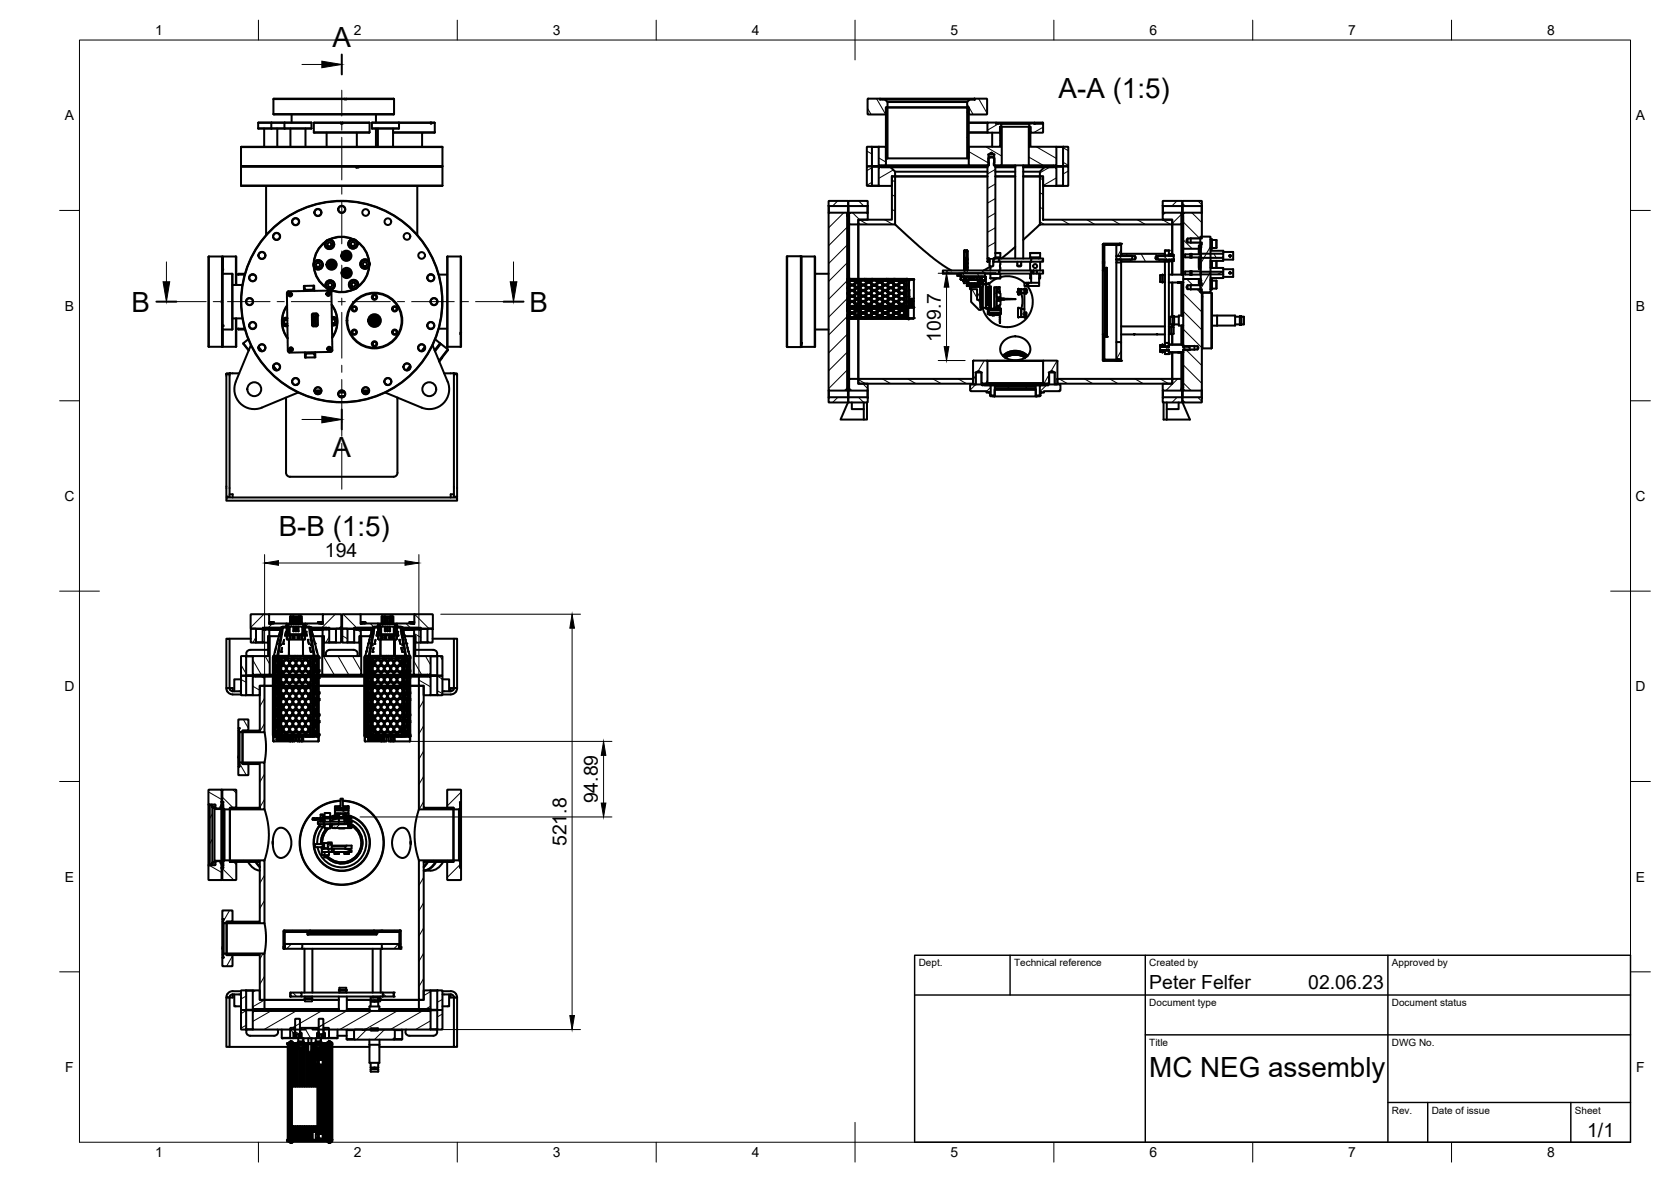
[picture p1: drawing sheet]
<svg xmlns="http://www.w3.org/2000/svg" width="420mm" height="297mm" viewBox="0 0 420 297" stroke-linecap="round" stroke-linejoin="round" font-family="sans-serif">
<defs><g id="words">
<g font-size="7">
<text x="83.6" y="11.7">A</text>
<text x="266.2" y="24.6">A-A (1:5)</text>
<text x="33" y="78.3">B</text>
<text x="133.1" y="78.3">B</text>
<text x="83.6" y="114.9">A</text>
<text x="70.1" y="134.6">B-B (1:5)</text>
<text x="289" y="270.6">MC NEG assembly</text>
</g>
<g font-size="4.9">
<text x="236.5" y="85.9" transform="rotate(-90 236.5 85.9)">109.7</text>
<text x="81.7" y="140">194</text>
<text x="150.3" y="201.9" transform="rotate(-90 150.3 201.9)">94.89</text>
<text x="142.4" y="212.6" transform="rotate(-90 142.4 212.6)">521.8</text>
<text x="289" y="248.5">Peter Felfer</text>
<text x="329" y="248.5">02.06.23</text>
<text x="399.1" y="285.7">1/1</text>
</g>
<g font-size="3.5">
<text x="39" y="8.8">1</text>
<text x="89" y="8.8">2</text>
<text x="139" y="8.8">3</text>
<text x="189" y="8.8">4</text>
<text x="239" y="8.8">5</text>
<text x="289" y="8.8">6</text>
<text x="339" y="8.8">7</text>
<text x="389" y="8.8">8</text>
<text x="16.3" y="30.2">A</text>
<text x="411.3" y="30.2">A</text>
<text x="16.3" y="78">B</text>
<text x="411.3" y="78">B</text>
<text x="16.2" y="125.9">C</text>
<text x="411.2" y="125.9">C</text>
<text x="16.2" y="173.7">D</text>
<text x="411.2" y="173.7">D</text>
<text x="16.3" y="221.6">E</text>
<text x="411.3" y="221.6">E</text>
<text x="16.4" y="269.4">F</text>
<text x="411.4" y="269.4">F</text>
<text x="39" y="290.8">1</text>
<text x="89" y="290.8">2</text>
<text x="139" y="290.8">3</text>
<text x="189" y="290.8">4</text>
<text x="239" y="290.8">5</text>
<text x="289" y="290.8">6</text>
<text x="339" y="290.8">7</text>
<text x="389" y="290.8">8</text>
</g>
<g font-size="2.5">
<text x="231" y="242.9">Dept.</text>
<text x="255" y="242.9">Technical reference</text>
<text x="289" y="242.9">Created by</text>
<text x="350" y="242.9">Approved by</text>
<text x="289" y="252.8">Document type</text>
<text x="350" y="252.8">Document status</text>
<text x="289" y="262.9">Title</text>
<text x="350" y="262.9">DWG No.</text>
<text x="350" y="279.9">Rev.</text>
<text x="360" y="279.9">Date of issue</text>
<text x="396" y="279.9">Sheet</text>
</g>
</g></defs>
<!-- layer: Visible -->
<g fill="none" stroke="#000" stroke-width=".51">
<path d="M60.6 37h50.7M60.6 37v4.7M64.9 30.8h13.4M64.9 32.3h3.4M64.9 32.3h3.3M66.4 32.3v4.6M68.2 32.3h3.3M68.2 32.3h.1M68.3 32.3h3.3M68.3 30.8h3.3M68.3 30.8l-.1 1.5M68.3 30.8h-3.3l-.1 1.5"/>
<path d="M68.7 28.7h30.4M68.7 24.9h18M68.7 24.9v3.8M69.7 32.3v4.6M71.5 32.3h6.8M71.5 32.3h.1M71.6 30.8h6.7M71.6 30.8l-.1 1.5M73 32.3v4.6M73.3 28.8v2M76.8 32.3v4.6M78.3 32.3h-6.7"/>
<path d="M78.3 30.8v1.5M78.9 33.3h14M78.9 30.9h6.8M82.1 33.3v3.6M85.7 30.8h-6.7l-.1 2.5M85.7 30.9v.2h.4v-.2M85.7 30.8v.1M85.7 30.9h.4M85.7 30.8h.4M86.1 30.8l6.8 .1M86.1 30.9h6.8M86.1 30.8v.1"/>
<path d="M86.7 24.8h.4M86.7 24.9h.4M87.1 24.8l12 .1zM89.7 33.3v3.6M92.9 30.9v2.4M93.5 32.3h6.8M93.5 30.8h6.8M94.5 28.8v2M94.5 32.3v4.6M95 32.3v4.6M98.8 33.3h10.5M98.8 32.3v4.6"/>
<path d="M99.1 24.9v3.8M100.3 30.8h7.9M100.3 30.8h-6.7l-.1 1.5M100.3 30.8h.1M100.3 30.9h8M100.3 30.8v1.5M106.1 33.3v3.6M108.2 30.8h.2M108.2 30.8l.1 .1M108.3 30.9v.2h.2v-.2M108.4 30.8l.9 .1v2.4M108.4 30.8l.1 .1"/>
<path d="M108.5 30.9h.8M109.3 33.3h-10.5M111.3 37v4.7M218 37l1.2-.1v4.9l-1.2-.1zM218.1 24.9l3.2-.1v.3l.5-.2 .7 .1 .7 .6v1.4h-.4v1.8h-4.6zM219.2 36.9h1.8M219.2 36.9h1.7M221 36.9h1.8v4.7l-1.2 .1-.6-.2-.1 .2zM221.3 24.8h23.7v.2l.1-.2M221.8 24.9h22.7M222.5 25h21.3M222.8 27h.4v12.8h-.4z"/>
<path d="M223.2 27h20M223.2 39.8h20M223.2 25.6h20M243.2 27h.4v12.8h-.4zM243.6 33.3h4.7M243.6 30.8h4.7M243.6 30.9h4.7M243.6 36.9h7.9v-5h.4v9.7h-1.9v-2.8l-.7-.4-.7 .4v2.8h-5zM243.8 25l.7-.1 .6 .2v-.3h3l.1 3.9-4.6 .1v-1.8h-.4v-1.4zM245 24.8h.1M248.3 30.9l2.1-.1 .1 .3 .6-.2 .6 .1 .1 .9h-.4v1.4h-3.1zM248.5 38.8h1.6"/>
<path d="M248.5 39.8l.2-.2h1.2l.2 .2v1.2h-.2v.6h.4v23.4h-.5v1.8l-.2 .2h-.6l-.2-.2v-1.8h-.5v-23.4h.4zM249 39.6v-.2h.6v.2M249.5 33.3v3.6M250.4 30.8h11.8l.1 .3M251.1 30.9h8.4M251.4 33.3h.1M251.7 31h7.1M251.8 31.1h7M251.9 31.9h6.8M258.7 31.9h.4v5h6.5v4.8l-.1-.2-.5 .2-.1-.1h-6.2zM258.8 31l.7-.1 .6 .2h2.2v2.2h-3.1l-.1-1.4h-.3zM259.1 33.3h.1"/>
<path d="M260.1 30.8v.3M260.1 31.1h.1M265.6 36.9h1.8M265.6 36.9h1.7M267.3 36.9l1.3 .1-.1 4.8-1.2-.1zM60.6 46.6h50.7M60.6 41.9h29v.2h.6v-.2M60.6 41.7h50.7M60.6 41.7l.1 .1M60.7 41.8l28.9 .1M60.7 41.8l-.1 4.8M60.7 41.8h50.5"/>
<path d="M66.9 46.7v12.4M89.6 41.9h.1M89.7 41.8l-.1 .3M104.9 46.7v12.4M111.2 41.8l-21 .1h21.1M111.2 41.8l.1 4.8M111.3 41.7l-.1 .1M208.3 53.5h5l-.3 .1 .1 .5-.1 .1v43.3h.1l-.1 .6 .2 .1-4.9-.1zM208.3 50.6l4.9-.1 .1 1.2-4.9 .1zM208.3 51.7v1.8M208.4 51.8v1.7M213.1 54.1v16"/>
<path d="M213.2 51.8v1.7M213.3 51.7v1.8M213.3 50.6l4.8-.1 .1 1.2-4.9 .1zM213.3 53.5h4.8l.1 1.7h-2.4v1.2h-2.3l-.1-2.3 .2-.5zM213.3 51.8v1.7M213.4 54.1v16M213.5 53.8h-.2v-.2v16.5v-16.2h.2M213.5 56.4l.1 13.8h-.6M215.8 56.4v13.7M218 41.9h1.2v4.8l-1.2-.1zM218.1 51.8v1.7M218.2 51.7v1.8"/>
<path d="M219.2 41.8h1.8M219.2 46.7h1.8M219.2 41.9h1.7M219.2 46.7h1.7M219.2 41.7h1.7M221 41.8v.3l.6-.2 2.4 .1 1.1 1.1v1.2h-.8v2.4h-3.4zM221 41.8h27.3M221.6 41.9h26.7M221.6 41.7h26.7M222.8 41.6h20.8M224 42h24.3M224.3 44.3h.8v12.1h-9.3v-1.2h8.5z"/>
<path d="M225.1 56.4l8.9 8 2.9 2.1 2.3 1.5M225.1 44.3h23.2M225.1 43.1h23.2M250.3 44.3h5M250.3 41.8h5M250.3 42h5M250.3 43.1h5M250.3 41.9h5M250.3 41.7h5M251.9 41.6h6.8M255.3 41.6v23.4M257.3 44.3h4.2"/>
<path d="M257.3 42h5.3M257.3 43.1h4.2M257.3 41.9h7.7M257.3 41.7h7.7M257.3 41.6v23.4M261.5 44.3h.8v10.9h32.4v1.2h-33.2zM261.5 56.4l-4.2 3.9M261.5 43.1l1.1-1.1 2.4-.1 .5 .2 .1-.3v4.9h-3.3v-2.4h-.8zM265.2 42v-.2h-7.9h8.2h-.2v.2M265.6 41.8h1.8M265.6 46.7h1.8M265.6 41.9h1.7"/>
<path d="M265.6 46.7h1.7M265.6 41.7h1.7M267.3 41.9h1.3l-.1 4.8h-1.2zM292.4 53.5h4.8l-.2 .1 .2 .5-.1 2.3h-2.4v-1.2h-2.3zM292.4 50.6l4.8-.1 .1 1.2-4.9 .1zM292.4 51.7v1.8M292.4 51.8v1.7M294.7 56.4v7.6M297.1 56.4v12.6M297.2 54.1v14.9M297.2 51.8v1.7M297.3 53.5h4.9v6.4h-3.6l-.3 .5 .3 .5h3.6v.6h-.3l.2 .6-.1 .4h-4.5l-.1-8.4 .2-.5z"/>
<path d="M297.3 50.6l4.8-.1 .1 1.2-4.9 .1zM297.3 53.6v15.4M297.3 51.7v1.8M297.3 51.8v1.7M297.4 54.1v14.9M298.6 59.9v1M299.4 59.8v1.3M301.9 59.5l2.5 .1-.1 13.9-2.5-.1v-2.1h.2l-.2-.6h.1v-8.4h-.1l.2-.7h-.2zM302.2 51.8v1.7M302.2 51.7v1.8M52.5 64.5v22.7M52.5 64.5h3.4"/>
<path d="M55.8 64.5l-.1 11.5 .2-.4M55.9 76l-.1 11.2M55.9 64.5v4.4M55.9 68.9v12.8M56 68.8v13M56 68.8h2.4M56 68.8l-.1 .1M56 64.5l-.1 3.1v-3.1M56 67.6v1.2M56 67.8l-.1 1.1M58.4 68.8v14M58.5 71.6h2.4"/>
<path d="M59.3 64.5l.1 7.1M59.3 64.5v7.1M59.3 64.5h-3.4M59.4 69h2.1M59.9 69l.1-.2v.2M60 68.8h1.6M63.3 69h.5M72.2 76.9l-.9 1.7-.3 1.9a1.09 1.09 0 0 1 1.2-.6M72.2 76.7a7 7 0 0 0 .1 8.4M72.2 79.9a1.03 1.03 0 0 0-1.3 1 1.03 1.03 0 0 0 1.4 1M73 73.6h-.1v.3h-.4v.2h.4v.3h.1v-.3l.4-.1-.4-.1v-.3M78.4 79.6h.3"/>
<path d="M78.4 79.3h.2M78.6 78.9h.9l.3 .4 .1 2.1-.4 .5h-.8zM78.7 78.8l1.1 .1 .1 2.8M78.7 78.8l-.3 .3 .1 2.6 .1 .3h1M78.7 79h.7l.3 .4 .1 2-.3 .4h-.7zM78.8 71.8h-2.4v1.3M78.8 71.8v1h-2.2v-1M78.8 71.8h.2v1.3M78.9 67.1a7 7 0 0 0 3.1 5.2M79 67.3a6.9 6.9 0 0 0 2.9 4.8M79.1 78.8v.1M79.1 79.4h.3v2h-.2z"/>
<path d="M79.4 78.8l-.1 .1M79.6 79l.1-.1-.1 .1M79.8 66l.5 .1 .2 .6-.4 .4-.5-.1-.2-.5zM79.8 79l-.1 .2M79.8 79v.3M81.7 60.9a6.9 6.9 0 0 0-2.7 5M81.8 60.7a7 7 0 0 0-2.9 5.4M82.4 66.3h-.2v.4h.2M82.4 73.5l.1 .3-.4 .1h.4v.4h.1v-.4h.3M82.6 73.5v.3h.3v.1M82.6 73.4h-.1M82.7 60.9l.5 .1 .2 .5-.4 .4h-.5l-.2-.6z"/>
<path d="M82.8 71.1l.5 .1 .2 .5-.3 .5-.5-.1-.3-.6zM83.4 76.5a7 7 0 0 1 .1 8.4M83.4 76.7l.9 1.7 .5 1.9M83.4 79.7a1.09 1.09 0 0 1 1.4 .6M83.4 79.7a1.03 1.03 0 0 1 1.4 1 1.03 1.03 0 0 1-1.3 1M84.3 66.3h.2v.4h-.2M86.1 64.1h-.2v.4h.2M86.2 68.4h-.2v.4h.2M88 64.1h.2v.4h-.2M88.1 68.4h.2v.4h-.2M88.6 60.8l.5 .1 .2 .5-.4 .5-.5-.1-.2-.6zM88.6 60.1a6.9 6.9 0 0 0-5.7 .1"/>
<path d="M88.7 71l.5 .1 .2 .5-.3 .5-.6-.1-.2-.6zM88.8 72.7a6.9 6.9 0 0 1-5.7 .1M88.8 60.1a7 7 0 0 0-6.1 .1M89 72.7a7 7 0 0 1-6.1 .1M89.7 60.6a7 7 0 0 1 3.1 5.2M89.8 60.8a6.9 6.9 0 0 1 2.9 4.8M91.6 65.8l.5 .1 .2 .6-.4 .4-.5-.1-.2-.5zM92.7 67.1a6.9 6.9 0 0 1-2.7 4.9M92.8 66.9a7 7 0 0 1-2.9 5.3M94 79.6v-.2h.3v.2M108.1 69h.5M110.3 69h2.1"/>
<path d="M112.5 64.5v22.7M112.5 64.5h3.3M115.8 64.5l.1 19.1M197.9 64.4l3.5 .1v22.7h-3.5zM197.9 64.4v22.8M201.4 64.4v22.8M201.5 64.5v21.9M201.5 64.5h3.4M201.5 64.5l-.1 .1M204.9 64.5v22.7M205 68.8h3.3M213 77.2l15.4 .1"/>
<path d="M213 78.1h.3l-.3 .1M213 80l.6 .1M213 79.4h.3l.2 .3h-.5M213 78.1h.3l.3 .5-.3 .6h-.3M213 77.5h.5l-.2 .3M213 79.1l.3 .1M213 72.5h.3l.3 .5M213 70.4h.5l-.2 .4h-.3M213 70.1h.9M213 79.5h.3l-.3 .1M213 71.1h.3v1M213 73.9h.3v1"/>
<path d="M213 75.3h.3v1M213 75.2h.3M213 72.1h.3M213 77.6h.3M213 74.9h.3M213 76.3h.3M213 76.6h.3M213 71h.3M213 72.4h.3M213 70.5l.4 .1M213 77.5h.4M213 73.8h.3"/>
<path d="M213 77.8h.3M213 73.5h.3M213.1 70.5v.3M213.1 71.1v1M213.1 72.5v1M213.1 73.9v1M213.1 75.3v1M213.1 76.6v.3M213.1 77.6v.1M213.1 78.2v.9M213.1 79.6v.1M213.3 76.6h-.3"/>
<path d="M213.3 72.4l.3 .6-.3 .5zM213.3 78.1l.3 .5-.3-.4v.9M213.3 76.6l.2 .3h-.5M213.3 79.5l.1 .2h-.4M213.3 70.5v.2M213.3 77.6v.2M213.3 79.7h.1M213.4 76.8l-.1-.1v.2M213.4 71.3v.7M213.4 72.7v.6M213.4 74v.7M213.4 75.4v.7"/>
<path d="M213.4 78.4v.5M213.4 77.5l-.4 .2M213.5 71.5v.3M213.5 72.8v.4M213.5 74.2v.4M213.5 75.6v.3M213.5 78.5v.2M213.5 72.3l.4 .5h.8l.3-.5-.3-.6 .3 .6M213.5 77.9l.3-.4h.9l.3 .4-.3 .6M213.5 76.4l.3 .5h.9l.3-.5-.3-.5 .3 .6M213.6 77.9l.3 .6-.4-.6M213.6 74.4l-.3-.6 .3 .6-.3 .5"/>
<path d="M213.6 71.6l-.3-.6 .3 .6-.3 .5M213.6 75.8l-.3-.6 .3 .5-.3 .6M213.6 78.6l-.3 .5M213.8 70.4l.9 .1zM213.8 77.5l.9 .1zM213.8 70.4l-.3 .5M213.8 70.5l-.2 .4M213.8 79.7h.1M213.8 77.5l-.2 .4M213.8 77.6l-.2 .3M213.9 71.7l-.3 .6M213.9 74.5l.8 .1z"/>
<path d="M213.9 75.9l-.3 .6M213.9 78.7h.8l.3 .6-.3 .4h-.9l-.3-.4zM213.9 73.2h.8l.3 .5M213.9 78.8l-.3 .5 .2 .4h.9M213.9 70.1h3.5M213.9 74.5l-.4 .5 .4 .6h.8l.3-.6-.3-.5M213.9 71.8h.8M213.9 78.5h.8M213.9 71.7l-.4 .6M213.9 78.9h.8M213.9 75.9l-.4 .5M213.9 75.9h.8"/>
<path d="M213.9 78.9l-.3 .4M213.9 74.6l-.3 .5M213.9 73.2l-.3 .5M213.9 71.7h.8M213.9 73.1l-.4 .6M214.7 78.9l.3 .4-.3 .4M214.7 78.8l-.8 .1M214.7 73.2l.3 .5-.3 .5h-.8l-.4-.5M214.7 73.1l-.8 .1M214.7 78.9l.3 .4M214.7 74.6l.3 .5M214.7 78.4v.1"/>
<path d="M214.7 70.4l.3 .5-.3 .5h-.8l-.4-.5M214.7 70.5l.3 .4M214.7 77.5l.3 .4-.3-.3M214.9 75.8l.4-.6-.4 .5 .4 .6h.7l.4-.6-.4-.5 .4 .6M214.9 71.6l.4-.5h.7l.4 .5M214.9 78.6l.4 .5M214.9 78.6l.4-.5-.3 .5M215 77.9l-.3 .5h-.8M215.1 70.4h1.1l-.2 .4h-.7zM215.1 70.5h1.1M215.1 77.5l.2 .2M215.2 77.5h1"/>
<path d="M215.2 77.6h.9M215.3 76.6h.7zM215.3 77.7l.7 .1zM215.3 79.5l.7 .1zM215.3 72.4l-.4 .6M215.3 78.1h.7l.4 .5-.4 .6h-.7l-.4-.6zM215.3 77.8l-.2-.3h1.1l-.2 .3M215.3 79.2h.7M215.3 73.8l.7 .1zM215.3 72.5h.7l.4 .5M215.3 73.8l-.4 .6 .4 .5h.7l.4-.5-.4-.6M215.3 78.1h.7l-.7 .1"/>
<path d="M215.3 75.2h.7M215.3 79.4h.7l.2 .3h-1.1zM215.3 76.6l-.2 .3h1.1l-.2-.3M215.3 72.4h.7M215.3 76.6l-.2 .3M215.3 75.3h.7M215.3 73.9l-.4 .5M215.3 71l-.4 .6M215.3 79.5l-.1 .2 .1-.1M215.8 70.5v.3M215.8 71.1v1M215.8 72.5v1"/>
<path d="M215.8 73.9v1M215.8 75.3v1M215.8 76.6v.3M215.8 77.6v.1M215.8 78.2v.9M215.8 79.6v.1M216 71.1l.4 .5-.4 .5h-.7l-.4-.5M216 71l-.7 .1M216 72.5l.4 .5-.4 .5h-.7l-.4-.5M216 79.5l.2 .2h-1.1M216 76.6l.2 .3M216 73.9l.4 .5"/>
<path d="M216 79.6l.1 .1M216 78.1l.4 .5-.4-.4M216.2 77.5l-.2 .2M216.3 75l.4 .6h.7l.4-.6-.4-.5 .4 .6M216.3 72.3l.4-.5h.7l.4 .5M216.3 77.9l.3-.4-.3 .4M216.3 77.9l.4 .5M216.4 78.6l-.4 .5M216.6 70.4l-.3 .5 .4 .5h.7l.4-.5-.3-.5 .3 .5M216.6 77.5h.9l-.9 .1M216.6 79.7h.1M216.7 75.9l-.4 .5 .3 .5h.9l.3-.5-.4-.5 .4 .6"/>
<path d="M216.7 78.8l-.4 .5 .3 .4h.9l.3-.4-.4-.4M216.7 78.4l.7 .1zM216.7 73.1l.7 .1zM216.7 78.5l-.4-.6 .3-.4h.9l.3 .4-.4 .6M216.7 78.7h.7l.4 .6-.3 .4h-.9l-.3-.4zM216.7 71.8h.7M216.7 71.7l-.4 .6 .4 .5h.7l.4-.5-.4-.6M216.7 74.6l-.4 .4M216.7 73.1l-.4 .6 .4 .5h.7l.4-.5-.4-.6M216.7 78.9h.7M216.7 75.9l-.4 .6M216.7 73.2l-.4 .5"/>
<path d="M216.7 74.5h.7M216.7 78.9l-.4 .4M217.4 75.9h-.7h.7M217.4 78.8l-.7 .1M217.4 74.6h-.7l-.4 .5M217.4 70.1h2M217.4 78.9l.3 .4M217.4 73.2l.4 .5M217.5 70.5h-.9l-.3 .4M217.5 70.4l-.9 .1M217.5 79.7h.1M217.5 77.5l.3 .4-.3-.3"/>
<path d="M217.7 74.4l.4 .5h.7l.4-.5-.4-.6 .4 .6M217.7 78.6l.4 .6-.4-.6 .4-.5h.7l.4 .5-.4 .6M217.7 71.6l.4-.5h.7l.4 .5M217.8 70.1h1.3M217.8 77.9l-.4 .5M217.8 76.9h1.2l-.2-.3 .2 .3M217.8 77.5h1.2l-.2 .3h-.7zM217.8 70.4h1.2l-.2 .4h-.7zM217.9 77.5l.2 .2h.7M217.9 70.5h1.1M217.9 79.7l.2-.2-.1 .2M217.9 77.5h1"/>
<path d="M218 77.6h.9M218.1 78.1l-.4 .5zM218.1 79.1h.7l-.7 .1M218.1 79.4h.7l.2 .3h-1.2zM218.1 72.4l-.4 .6 .4 .5h.7l.4-.5-.4-.6 .4 .6M218.1 75.3h.7l.4 .5M218.1 76.6l-.3 .3M218.1 75.2l.7 .1M218.1 73.9l-.4 .5M218.1 79.6l.7-.1 .1 .2h-1M218.1 79.5h.7M218.1 76.6h.7"/>
<path d="M218.1 78.2h.7M218.1 78.1h.7M218.1 73.8h.7M218.1 77.7v.1M218.1 71l-.4 .6M218.8 78.1l.3 .5zM218.8 75.2l.4 .5-.4 .6h-.7l-.4-.6 .4-.5-.4 .6M218.8 76.6h-.7l-.2 .3M218.8 73.9h-.7l-.4 .5M218.8 72.5h-.7l-.4 .5M218.8 71.1l.4 .5-.4 .5h-.7l-.4-.5M218.8 71l-.7 .1"/>
<path d="M218.8 72.4l-.7 .1M218.8 79.6l.1 .1M219 77.5l-.2 .3M219.1 77.9l.3-.4-.3 .4M219.1 75.1l.3-.5h.8l.3 .5M219.1 77.9l.3 .5h.8M219.2 78.6l-.4 .5M219.4 77.5h.9l.3 .4-.4 .6h-.8l-.3-.6zM219.4 70.4l-.3 .5M219.4 70.5h.9l.2 .4M219.4 77.5h.9l-.9 .1M219.4 79.7h.9"/>
<path d="M219.4 70.4h.9M219.4 79.7h.1M219.4 75.9l-.3 .6zM219.4 73.1l-.3 .6zM219.4 73.1h.8l-.8 .1M219.4 71.7l.8 .1zM219.4 75.9h.8h-.8M219.4 78.7h.8l.4 .6-.3 .4 .2-.4-.3-.4M219.4 70.1h3.6M219.4 78.8l-.3 .5 .3 .4h.9M219.4 71.7l-.3 .6 .3 .5h.8l.4-.5-.4-.6M219.4 74.6l-.3 .4"/>
<path d="M219.4 78.9h.8M219.4 78.7l-.3 .6 .3 .4M219.4 71.8l-.3 .5M219.4 78.4v.1M219.4 74.5h.8M220.2 75.9l.4 .5-.3 .5h-.9l-.3-.5M220.2 74.6l.4 .4-.4 .6h-.8l-.3-.6M220.2 78.8h-.8l-.3 .5M220.2 73.1l.4 .6-.4 .5h-.8l-.3-.5M220.2 73.2l.3 .5M220.2 78.9l.3 .4M220.2 71.8l.3 .5"/>
<path d="M220.2 75.9l.3 .6M220.3 70.5l.3 .4-.4 .5h-.8l-.3-.5M220.3 77.5l.2 .4-.2-.3M220.5 75.8l.3-.5h.8l.3 .5M220.5 78.6l.3 .5M220.5 77.9l-.3 .6M220.6 70.4h1.2l-.2 .4h-.8zM220.7 77.5l.1 .2h.8M220.7 79.7h1M220.7 70.5h1M220.7 77.5h1M220.7 77.6h1"/>
<path d="M220.8 73.8l.8 .1zM220.8 79.1l.8 .1zM220.8 72.4l.8 .1zM220.8 76.6l-.1 .3zM220.8 76.6h.8h-.8M220.8 79.4h.8l.2 .3h-1.2zM220.8 79.2l-.3-.6 .3-.5h.8l.4 .5-.4 .6M220.8 72.4l-.3 .6 .3 .5h.8l.4-.5M220.8 71.1l-.3 .5 .3 .5h.8l.4-.5M220.8 75.2l.8 .1M220.8 75.2l-.3 .5 .3 .6h.8l.4-.6-.4-.5M220.8 79.6l.8-.1 .1 .2"/>
<path d="M220.8 78.1l-.3 .5zM220.8 71h.8M220.8 78.2h.8M220.8 78.1h.8M220.8 79.5l-.1 .2M220.8 72.5l-.3 .5M220.8 73.9l-.3 .5M220.8 75.2v.1M220.8 77.7v.1M220.8 73.8l-.3 .6M221.6 71l.4 .6zM221.6 78.1l.3 .5z"/>
<path d="M221.6 71.1h-.8l-.3 .5M221.6 76.6l.2 .3h-1.2M221.6 73.8l.4 .6-.4 .5h-.8l-.3-.5M221.6 79.5h-.8l-.1 .2M221.6 72.5l.3 .5M221.6 76.6l.1 .3M221.6 73.9l.3 .5M221.6 72.4l.4 .6M221.6 79.6l.1 .1M221.7 77.5l-.1 .3M221.8 77.5h-1.2l.2 .3h.8M221.8 77.5l-.2 .3"/>
<path d="M221.9 77.9l.3 .5M221.9 78.6l-.3 .5M222.1 77.5l1 .1zM222.1 70.4h1l-1 .1M222.1 77.5l-.2 .4 .2-.3M222.2 73.2l-.4 .5 .4 .5h.8l.3-.5-.3-.6 .3 .6M222.2 78.4l.8 .1zM222.2 75.9l-.4 .5 .3 .5h1l.2-.5-.3-.5 .3 .6M222.2 78.5l-.4-.6 .3-.4h1l.2 .4-.3 .6M222.2 78.7l-.4 .6 .3 .4h1M222.2 78.8l.8 .1zM222.2 71.8l-.4 .5 .4 .5h.8l.3-.5-.3-.6 .3 .6"/>
<path d="M222.2 74.6h.8l.3 .5M222.2 74.5l-.4 .5 .4 .6h.8l.3-.6-.3-.4M222.2 78.7h.8M222.2 74.6l-.3 .5M222.2 78.8l-.3 .5 .2 .4M222.2 71.7h.8M222.2 73.1h.8M222.2 78.9l-.3 .4M223 78.8l.3 .5-.2 .4M223 75.9h-.8l-.3 .6M223 73.2h-.8l-.3 .5M223 71.8h-.8l-.3 .5"/>
<path d="M223 75.9h-.8M223 74.5l-.8 .1M223 70.1h2M223 78.7l.3 .6-.2 .4M223 78.9l.3 .4M223.1 70.4l.2 .5-.3 .5h-.8l-.4-.5 .3-.5-.2 .5M223.1 79.7h-1M223.1 70.5l.2 .4M223.1 77.5l.2 .4-.2-.3M223.2 71.6l.4 .5h.7l.4-.5M223.2 73l.4 .5h.7l.4-.5M223.2 74.4l.4-.5h.7l.4 .5"/>
<path d="M223.2 75.8l.4-.5h.7l.4 .5M223.2 78.6l.4 .5h.7l.4-.5M223.3 70.1h1.3M223.3 77.9l-.3 .5M223.4 70.4h1.2l-.3 .4h-.7zM223.4 76.9l.2-.3h.7l.2 .3M223.4 79.7h1.1M223.4 70.5h1.1M223.4 77.5l.2 .2M223.5 79.7l.1-.2-.1 .2M223.5 77.5h1M223.5 77.6h.9"/>
<path d="M223.6 78.1l.7 .1zM223.6 77.7l.7 .1zM223.6 72.4l-.4 .6zM223.6 79.4h.7l.3 .3h-1.2zM223.6 77.8l-.2-.3h1.2l-.3 .3M223.6 78.1h.7l.4 .5-.4 .6h-.7l-.4-.6zM223.6 71l-.4 .6zM223.6 71.1h.7l.4 .5M223.6 71l.7 .1M223.6 73.8l-.4 .6 .4 .5h.7l.4-.5M223.6 75.2l-.4 .5 .4 .6h.7l.4-.6-.4-.4M223.6 76.6l-.2 .3h1.2l-.3-.3"/>
<path d="M223.6 79.5h.7l-.7 .1M223.6 76.6h.7M223.6 72.5h.7M223.6 72.4h.7M223.6 79.1v.1M223.6 78.1l-.3 .5 .3-.4M224.3 72.4l.4 .6zM224.3 73.9l.4 .5M224.3 73.8l-.7 .1M224.3 75.2l-.7 .1M224.3 78.1l.4 .5-.4-.4M224.3 79.1v.1"/>
<path d="M224.3 71l.4 .6M224.3 79.5l.2 .2M224.3 79.6l.1 .1M224.5 77.5l-.2 .2M224.6 72.3l.4-.5h.7l.4 .5M224.6 75.1l.4-.5h.7l.4 .5M224.6 77.9l.4 .5h.7l.4-.5M224.7 79.3l.3-.5-.4 .5 .3 .4h.9M224.9 70.4l.9 .1zM224.9 77.5h.9l.3 .4-.4 .6h-.7l-.4-.6zM224.9 70.4l-.3 .5 .4 .5h.7l.4-.5M224.9 77.6h.9"/>
<path d="M224.9 70.5l-.3 .4M224.9 79.7h.1M224.9 77.5l-.2 .4 .2-.3M225 75.9l-.4 .6M225 78.7h.7l.4 .6-.3 .4h-.9l-.3-.4zM225 70.1h3M225 74.5l-.4 .5 .4 .6h.7l.4-.6-.4-.4M225 73.1l-.4 .6 .4 .5h.7l.4-.5M225 71.8l-.4 .5 .4 .5h.7l.4-.5M225 71.7l.7 .1M225 70.1h3.2l.2 .1M225 75.9l-.4 .5 .3 .5h.9l.3-.5"/>
<path d="M225 78.9h.7M225 78.4v.1M225 75.9h.7M225 73.2l-.4 .5M225.7 73.1l.4 .6zM225.7 73.1h-.7l.7 .1M225.7 75.9l.4 .5zM225.7 74.5l-.7 .1M225.7 78.4v.1M225.7 71.7l.4 .6M225.8 77.6l.3 .3M225.8 77.5l-.9 .1"/>
<path d="M225.8 70.5l.3 .4M225.8 70.4l.3 .5M226 73l.4-.5h.7l.4 .5M226 78.6l.4 .5h.7l.4-.5M226.1 79.3l-.4-.5 .4 .5-.3 .4M226.2 70.4h1.1l-.2 .4h-.7zM226.2 76.9l.2-.3h.7l.2 .3M226.2 77.5l.2 .2h.7M226.2 70.5h1.1M226.3 77.5h.9M226.3 79.7l.1-.2-.2 .2h1l-.1-.2 .1 .2M226.3 77.6h.9"/>
<path d="M226.4 71l.7 .1zM226.4 79.4h.7l.2 .3h-1.1zM226.4 78.1h.7l.4 .5-.4 .6h-.7l-.4-.6zM226.4 75.2l.7 .1zM226.4 71l-.4 .6 .4 .5h.7l.4-.5-.4-.6M226.4 72.4l.7 .1M226.4 72.4l-.4 .6 .4 .5h.7l.4-.5M226.4 76.6l-.2 .3h1.1l-.2-.3M226.4 73.8l-.4 .6 .4 .5h.7l.4-.5M226.4 78.1l-.3 .5zM226.4 78.1h.7l-.7 .1M226.4 79.5h.7"/>
<path d="M226.4 79.6h.7M226.4 75.2l-.4 .5 .4 .6h.7l.4-.6-.4-.5M226.4 76.6h.7M226.4 71.1l-.4 .5M226.4 75.3l-.4 .5M226.4 72.4v.1M226.4 77.7v.1M226.4 79.1v.1M227.1 73.8l.4 .6zM227.1 73.9h-.7l-.4 .5M227.1 73.8l-.7 .1M227.1 71.1l.4 .5"/>
<path d="M227.1 75.3l.4 .5M227.1 79.1v.1M227.1 72.4l.4 .6M227.1 78.1l.4 .5-.4-.4M227.3 77.5l-.2 .3 .2-.3h-1.1l.2 .3h.7M227.4 77.9l.4 .5M227.7 70.4h.3v1h-.2l-.4-.5 .3-.5-.3 .5M227.7 77.6h.3M227.7 70.5h.3M227.7 77.5l-.3 .4 .3-.3M227.8 71.7l-.4 .6 .4 .5h.2v-1.1h-.2l.2 .1M227.8 74.5l-.4 .5 .4 .6h.2v-1.1h-.2l.2 .1"/>
<path d="M227.8 75.9l-.4 .5 .3 .5h.3v-1h-.2h.2M227.8 73.1l-.4 .6 .4 .5h.2v-1.1h-.2l.2 .1M227.8 78.7h.2v1h-.3l-.3-.4zM227.8 74.6l-.4 .5M227.8 78.8l-.4 .5 .3 .4M227.8 78.9l-.4 .4M227.8 71.8l-.4 .5M227.8 73.2l-.4 .5M227.8 75.9l-.4 .6M228 78.8h-.2l.2 .1M228 77.5l-.3 .1M228 78.4l-.2 .1h.2v-1h-.3l-.3 .4 .4 .6"/>
<path d="M228 79.7h-.3M228.2 80h.2M228.4 77.2h.1M228.4 70.2h.1v6.7h-.1zM228.4 77.3v2.7M228.4 80v.1h-15.4M228.4 77.3h-.2v2.8h-15.2M228.4 76.9v.3M228.4 77.2l1.3 .1M228.4 79.9l.1 .1M228.5 77.2h1.2M228.5 70.3l1.3-.1v4.8"/>
<path d="M228.5 76.8v.4h1.2M228.5 76.8v.4v-.1h1.2M228.5 70.8l.2 3.8M228.5 76.8h.1M228.5 76.8v.4M228.5 70.2h1.2M228.5 70.3h1.2M228.5 70.3l.1 .5M228.5 75.2h1.2M228.5 74.5l.2 .1M228.7 74.6l-.2 .5h1.2M228.8 76.5h.6l-.2 .1 .2 .1h-.6l.2-.1z"/>
<path d="M228.8 76.1h.6l-.2 .1 .2 .1h-.6l.2-.1zM228.8 75.8h.6h-.2l.2 .1-.6 .1 .2-.2zM228.8 76h.6h-.2l.2 .1h-.6l.2-.1zM228.8 76.3h.6l-.2 .1 .2 .1h-.6l.2-.1zM228.8 76.7h.6l-.2 .1 .2 .1h-.6l.2-.1zM229 75.8v.1M229 76v.1M229 76.2v.1M229 76.4v.1M229 76.6h.1M229 76.8h.1M229 76.1h.1"/>
<path d="M229 76.2h.1M229 75.9h.1M229 76.4h.1M229.1 76l.1 .1M229.1 76.2h.1M229.1 75.8l.1 .1M229.1 76.4h.1M229.1 76.6h.1M229.1 76.8h.1M229.2 75.8v.1M229.2 76v.1M229.2 76.2v.1"/>
<path d="M229.2 76.4v.1M229.7 70.1l-1.3 .1M229.7 75.5h-1.2l.1 1.3M229.7 77.2h.1M229.7 75.5l.1 .1M229.7 75.1l.1-.1-.1 .2M229.7 70.1l.1 .1-.1 .1M229.7 77.1l.1 .1-.1 .1M229.8 75.7v1.5M229.8 77.2v2.7M229.8 79.9l-.1 .1M237.1 68h14.2v.8l-14.2-.1z"/>
<path d="M237.1 68.7l4.6 .1M241.2 68.8l.5 .1M241.5 69.6l.1 .6M241.5 70.2h.1M241.6 69.5l-.1 .1M241.6 69.5l.1 .1M241.7 69.5v.1M241.7 70.2h-.1M241.7 68.7h6v.8h-6zM241.7 69h-1v.3h1M241.7 69.6h.7l.1 .8h-.8zM241.7 69.5h.8"/>
<path d="M242.1 70.4v.3h.8M242.4 70.7v.5h.7M242.4 69.6h.6M242.5 70.4h.4M242.5 69.9h.4M242.5 63v.1M242.5 64.8v-1.7h.7v1.7M242.5 63.1h.7v4.9M242.5 70.3h.3M242.5 69.9h.3M242.5 63.1h-.1M242.5 69.5l4.3 .1"/>
<path d="M242.5 69.5v.1M242.6 66.2h.4M242.6 65.2h.4M242.6 67.2l.1 .1M242.6 65.8h.1M242.6 66.7h.1M242.6 67.7h.1M242.6 65.1h.1M242.6 65.2h.1M242.6 66.2h.1M242.6 66.1l.1 .1M242.6 67.2h.1"/>
<path d="M242.6 67.1h.1M242.7 65.1v.1M242.7 66.1v.1M242.7 67.1v.1M242.7 65.8h.1M242.7 66.8h.1M242.7 67.8h.1M242.7 65.6l-.1 .2M242.7 66.6l-.1 .1M242.7 67.6l-.1 .1M242.7 65.1h-.1M242.7 65.1h.3"/>
<path d="M242.8 67.5l-.1 .3h.3M242.8 65.5l-.1 .3h.3M242.8 65.5l.2 .1M242.8 67.5l.2 .1M242.9 66l.1 .1M242.9 67l.1 .1M242.9 66l-.3 .1M242.9 67l-.3 .1M242.9 70.4h.3v.8zM243 69.6h.5v.8l-.7-.1zM243 65.6h.1M243 66.6h.1"/>
<path d="M243 67.6h.1M243 66.6h-.4l.1 .3 .3-.1M243 65.1h.1M243 66.1h.1M243 67.1h.1M243 65.7v.1M243 67.7h.1M243 65.2v.1M243 66.2v.1M243 67.2v.1M243 67.2l-.3 .1M243 65.8h.1"/>
<path d="M243 66.7v.1M243 67.7v.1M243 65.1v.1M243 66.1v.1M243 67.1v.1M243 67.6v.1M243 65.3h.1M243 66.3h.1M243 67.3h.1M243 65.6v.1M243 66.6v.1M243.2 63.1v-.2h-.7l-.1 .2v4.9l.1-3.2h.7v3.2"/>
<path d="M243.2 70.7h.3l.1 1.2-.2-.2-.3 .2zM243.2 63.1h.1M243.3 71.7v.2M243.4 71.9l-.1-.2-.1 .2h.3M243.5 70.4h2.4v.8h-2.4zM243.5 69.6h.4M243.9 69.6h.5l.1 .8h-.6zM243.9 72.1h2.6v3.3h-.8v-2.7h-1.8zM243.9 71.3h.5l.1 .7h-.6l.2-.4zM243.9 71.5v.2M244.2 72.1h2.5v5.8h-.5l-2-2zM244.4 69.6h.6"/>
<path d="M244.4 71.3h.6M244.5 69.9h.4M244.5 71.6h.4M244.5 71.3h-.4M244.5 70.3h.3M244.5 69.9h.3M244.5 72h.3M244.5 71.6h.3M245 69.6h.5v.8l-.7-.1zM245 71.3h.4l-.1 .2 .1 .6-.6-.1zM245.3 71.3h-.4M245.4 71.5v.2"/>
<path d="M245.5 69.6h.4M245.9 70.7h.3l.1 1.2-.2-.2-.4 .2zM245.9 69.6h.5l.1 .8h-.6zM246 71.7l-.1 .2M246.1 71.9v-.2v.2M246.1 71.7l-.2 .2h.3M246.1 70.4h.4l-.2 .8zM246.3 71.2h.7M246.4 69.6h.6M246.5 71.4h.6v6h-.6zM246.5 70.4h.4M246.5 69.9h.4"/>
<path d="M246.5 71.2v.2M246.5 70.3h.3M246.5 69.9h.3M246.8 69.5l.8 .1M247 71.2h.1M247 69.6h.7l-.1 .8-.8-.1zM247 70.7v.5M247.1 71.4h.8v6h-.8zM247.2 70.4v.3h-.7M247.2 70.5h.1M247.3 70.5h.6v.2h-.6zM247.3 70.7l-.2 .7"/>
<path d="M247.3 70.7h.1M247.7 69.5h.1M247.7 70.2h.1M247.7 68.8h2.6M247.7 69.5v.1M247.8 69.5l-.1 .1M247.8 69.5h.1M247.8 69.6l-.1 .6M247.9 70.7v.7M247.9 77.4l.1 .1zM247.9 76.5l.1 .8M247.9 71.4h.1"/>
<path d="M247.9 71.3h.1M248 73.6h.8v.6l-.8-.1zM248 74.7l.7-.2 .1 .7h-.8zM248 71.4h.7l.1 .8-.8-.1zM248 72.7l.7-.2 .1 .7h-.8zM248 75.6h.8v.6l-.8-.1zM248 76.7l.7-.2 .1 .8-.8 .1zM248 76.1v.6M248 72.1v.6M248 73.2v.4M248 75.2v.4M248 74.1v.6"/>
<path d="M248 72.2v4.3M248 71.4l-.1 .8M248 77.4h.1M248.3 72.2v.4M248.3 74.2v.4M248.3 76.2v.4M248.3 72.2v.3M248.3 74.2v.3M248.3 76.2v.3M248.3 65h.5v.8h-.5zM248.4 77.6h.4v.2h2.8v.2h-2.9zM248.4 78.9l.3-.3h2.9v.2z"/>
<path d="M248.4 77.7v1.2M248.6 77.4h.1M248.6 71.2h-.7M248.6 77.5h-.6M248.7 78v.6M248.7 72.2v.3M248.7 74.2v.3M248.7 76.2v.3M248.8 65.8h.1M248.8 72h.4v.2h-.4zM248.8 72.6h.4v3.6h-.4zM248.8 76.6h.4v1.2h-.4z"/>
<path d="M248.8 78.8h.4v.4h-.4zM248.8 76.2v.4M248.8 72.2v.4M249 67l-1.7 1M249 69.9h2.5M249 68.8h2.5M249 68.8v1.1M249.1 68.8h-.1M249.1 67l-.1 1M249.2 76.2v.4M249.2 72.2v.4M249.2 77.6h.8v.2h-.8z"/>
<path d="M249.2 78.8h.8v.2h-.8zM249.5 79v.3l.5-.1M249.5 79.3v-.3h.4v.3M249.8 65.8h.1M249.8 65h1.5v.8h-1.5zM250 79h.6v.2h-.6zM250 72.2h.6v5.4h-.6zM250.3 64.7h1.2M250.3 63.6h1.2v1.2h-1.2M250.3 63.6h1.2M250.6 75.6h1v1l-.9 .5zM250.6 73.3l1 .5v.9h-1z"/>
<path d="M250.6 78.8h1.1v.2h-1.1zM250.6 77.6h1.1v.2h-1.1zM250.6 72.2h.7l-.7 1zM250.6 77.2l.8-.4v.7h-.8zM250.6 79.2h.8v-.2v.8M250.6 73.2h.1M250.7 70l-2.1 1.4M250.7 73.1l.6 .3M251.2 64.8v.2M251.2 73.5h.1M251.3 68h8M251.3 68.8h8v2.3"/>
<path d="M251.3 65.8h8M251.3 65h8M251.3 72.2l.1 1M251.4 73.2l-.2 .3zM251.4 77.5v.1M251.4 79.8l.1 .6zM251.5 79v.8M251.5 68.8h.1M251.5 69.6a6.5 6.5 0 0 1 6.1 1.5M251.5 65.8v2.2M251.5 68.8v1.2l-2.5-.1M251.6 74.7v.3"/>
<path d="M251.6 75.4v.2M251.6 75l3.8 .2-3.8 .2zM251.6 78v.6M251.7 77.8v1M255.3 62l-3.5 3M255.8 66.8h1M255.8 65.8v1a.74 .74 0 0 0 1 0v-1M256 77.3l.8 .4v2h-.8zM256 73.7l.1 .3zM256.1 72.7h.1M256.1 79.7h.1M256.1 72.7h.7v1z"/>
<path d="M256.1 72.6l-.1 .6M256.1 74h.1M256.2 79.7l-.1 .1M256.2 73.9l.3 .1 .2-.3-.4-.7-.5 .3 .3 .7 .1-.1M256.2 74h.1M256.6 73.6l-.3-.5-.4 .3 .2 .5 .2-.3h.3M256.6 73.8h.1M256.7 73.7h.1M256.8 77.7h.8v2h-.8zM256.8 72.7h.8v1h-.8zM256.8 73.7v.2a5.9 5.9 0 0 1 0 3.8M257.6 71.1h.6v.8h-.6z"/>
<path d="M257.6 72.7h.1M257.6 79.7h.1M257.6 79.7v.1M257.6 78.5v1.3M257.6 72.5v1.3M257.6 73.8v-.1v4M257.6 78.9h.4M257.6 78.5h.4M257.6 79.5h.4M257.6 78.5v.1M257.6 72.8h.4M257.6 72.5h.4"/>
<path d="M257.6 73.5h.4M257.6 72.5v.2M258 78.5v1.3M258 78.5l.1 1.2-.5 .1M258 72.5v1.3M258 72.5l.1 1.2-.5 .1M258.1 72.9v.5M258.2 71.9h.3M258.2 71.1h.3M258.3 71.9a6.4 6.4 0 0 1-2.2 9.7 6.4 6.4 0 0 1-9-4.2M258.5 71.1h2.8v.8h-2.8zM259 69.9h.3"/>
<path d="M259 69.9l.3 .1M259 68.8h.3M259 64.7h2.5M259 63.6h2.5M259 63.6v1.1M259 65.8v2.2M259 68.8v1.1M259.1 68.8h-.1M259.3 68h.6v.8h-.6zM259.3 65h3v.8h-3zM259.4 64.8v.2M259.9 68h.8"/>
<path d="M259.9 68.8h.8M260.7 68h1.6v.8h-1.6zM261.2 64.8v.2M261.3 69.9h.2M261.3 68.8h.2M261.3 68.8v2.3M261.5 68.8h.1M261.5 68.8v1.1l-.2 .1M261.5 63.6v1.2l-2.5-.1M261.5 65.8v2.2M277.3 66.1h.4l-.1 1.9-.3-.1zM277.3 67.9v16.2"/>
<path d="M277.3 65.8v.3M277.3 61.3h4.2v.3h-3.8v4.2h-.4zM277.7 65.8v.3M277.7 67.9v16.2M278 67.3h.3v17.3h-.3zM278 67.3h.3M280.7 65.2h1.2v.8h-1.2zM280.7 61.6h.8v-.3h.4v3.1h-1.2zM280.7 66v20M280.7 64.4h.1M280.7 65.2h.1M280.8 64.3h3.8l.1 .9-3.9 .1z"/>
<path d="M281.5 61.6h-.8M281.9 66v20M281.9 61.3h-4.4l-.2 .2M281.9 63.8h11v.6h-2.2l-.2 .3 .2 .5h2.2v.6h-11v-.6h3.5l.2-.4-.2-.4h-3.5zM285.4 64.4v.8M290.7 64.4v.8M291.1 64.4l3.9-.1 .1 .9-3.9 .1zM291.7 69.2v1.6M291.7 70.8l.1 .1M291.7 70.9h.5M291.7 69.1h.5M291.8 69.1l-.1 .1"/>
<path d="M292.2 69.1v.1M292.2 69l.1 2zM292.2 70.8v.1M292.3 70.8h.5M292.3 69.2h.5M292.9 65.4h1v.4h-1zM292.9 63h1v1.2h-1zM292.9 65.8v20.4M292.9 69v2M292.9 63h1M293.9 65.8v20.4M293.9 65.3l.1 .5z"/>
<path d="M293.9 63.8l.1 .4zM293.9 69h3.6M293.9 64.2v.1M293.9 65.3h.1M294 65.5v-.2h.5v.2M294 65.6h.5M294 65.5v.1M294 64h.5v.3h-.5v-.3M294.5 65.3l.1 .5zM294.5 63.8l.1 .4zM294.5 65.5v.1M294.6 65.3h.5v.3h-.5z"/>
<path d="M294.6 65.5h.5M294.6 64h.5v.3h-.5zM294.7 65.6v3.4M294.7 71v8.6M294.8 79.6v1.9M294.8 79.6l-.6 .1v1.8h.6M294.8 79.6h.1M294.8 79.4h.4v.3h-.3zM295.1 64.3v.1M295.1 65.2v.1M295.1 65.5v.1M295.2 79.6v1.9"/>
<path d="M295.2 79.6h1.2M295.2 79.6h.1M297.1 71v8.3M297.2 71v8.3M297.3 71v8.3M297.4 71v8.3M297.5 79.3h-1.1v2.5h1.1M297.5 70.1h4.5l.1 .4-.2 .6h.3v.6h-3.6l-.3 .5 .3 .5h3.6v25.5l-4.9-.1h.3l-.2-.6 .1-9.7h3.6l.3-.4-.3-.4h-3.6zM297.5 62.5v7.6M297.5 71h-3.6M298.6 71.7v1M299.3 68.1h.3v1h-.3z"/>
<path d="M299.3 68.2h-1.3v.8h1.3M299.3 63.8h.3v1h-.3zM299.3 63.9h-1.3v.8h1.3M299.4 71.6v1.2M299.6 69h2.3M299.6 68.2h2.3M299.6 64.7h2.3M299.6 63.9h2.3M301.4 61.7h.4v1l-.4-.1zM301.4 70.3h.4v1h-.4zM301.4 64.7v2.6M301.4 62.6v1.3"/>
<path d="M301.5 64.7v3M301.5 62.7v1.2M301.8 62.7v1.2M301.8 64.7v3M301.8 62.6v1.3M301.8 64.7v2.6M301.9 68.2v.8M301.9 63.9v.8M301.9 68.2v.1M301.9 63.9h.1M301.9 63.8h5.7v1h-5.7zM301.9 68.3h5.7v.6h-5.7z"/>
<path d="M301.9 69h.1M301.9 64.6v.1M302.2 74.6l.1-.1-.1 .2M302.4 73.6v14M302.4 73.6h2.2M302.4 73.6l-.2 .1M304.4 63h3.2v.8M304.4 72.7h.1M304.4 60.1h.1M304.4 62.5h.1M304.4 70.3h.3v2.4M304.4 70.3v2.4"/>
<path d="M304.4 60.1h.3v2.4M304.4 60.1v2.4M304.4 72.7h.3M304.4 70.3h.1M304.4 62.5h.3M304.6 73.6v14M304.6 73.6l.1 .1v13.7l-.1 .2M304.7 65.6v1.7M304.7 72.7h.1M304.7 62.5h.1M304.7 72.5h.1M304.7 62.3h.1"/>
<path d="M304.7 70.5v2M304.7 60.3v2M304.7 70.5h1.1M304.7 70.5v.1M304.7 60.3v.1M304.7 60.3h1.1M304.7 79.3h5.9v2.5h-5.9M305.8 70.5v2M305.8 70.5l.1 2h-1.2M305.8 60.3v2M305.8 60.3l.1 2h-1.2M305.8 65.6v1.7"/>
<path d="M305.9 65.6v1.7M306 79.3v2.5M307.6 64.8v.8h-3.2v1.7h3.2v1M307.6 63.3h2.5v1.9h-2.5M307.6 68.9v1h-3.2M307.6 67.7h2.5v1.9h-2.5M309.1 64.3a.2 .2 0 0 1 .2-.2 .2 .2 0 0 1 .2 .2M309.1 68.6a.2 .2 0 0 1 .2-.2 .2 .2 0 0 1 .2 .2M309.1 64.3h.1M309.5 64.3h.1M310.6 79.6h1.1M311.7 79.6h.1"/>
<path d="M311.7 79.6v1.9M311.7 79.4h.4v.2l-.2 .1zM312.1 79.6v1.9M312.1 79.6h.7v1.9h-.7M312.1 79.6h.1M55.9 82.7v4.4M55.9 87.1l-3.4 .1M55.9 87.1l3.4 .1M55.9 81.9v.8M55.9 82.7l2.5 .1M55.9 81.7l.1 .1M55.9 81.9l.1 .1"/>
<path d="M55.9 81.7v.2M56 82v5.2M56 81.8h.2v.2h-.2M56.9 94.1v30.7h.8v-30.7M57 93.9l.8-.1-.1 .3h-.8zM57.8 93.8h2.4M58.5 80h2.4M59.3 80v7.2M59.3 95.9a5 5 0 0 0 1.1 5.4 5 5 0 0 0 5.4 1.1M59.4 80l-.1 7.2M59.4 82.6h2.1M59.9 82.6l.1 .2h1.6"/>
<path d="M60 82.6v.2M62.4 85.3l-1.2 1M62.5 88l-1.3-1.7 1.3 1.8M63.1 86.7l-3.8 9.2M63.3 82.6h.5M65 87.3l.7 .9M65 87.2l.8 1.1M68.7 92l.8 1M68.7 91.9l.9 1.1M71 80.5l-.1 .7a7.4 7.4 0 0 0 1.4 3.7M71 81.4a1.09 1.09 0 0 0 1.3 .6M71.9 99.9v.3"/>
<path d="M72.2 80a.94 .94 0 0 0-1.2 .9 .94 .94 0 0 0 1.3 .9M72.2 80.5l-.4-.1-.4 .4 .2 .6 .5 .1 .2-.2M72.4 88.2l.4 .4M72.7 87.7h.4l.1-.3v.3h.4M72.8 87.7v.2M73.6 87.7v.2h-.4l.1 .3h-.2v-.3h-.3M74.7 96.6h.1M74.7 96.6v.1M75 98.6l-9.2 3.8M76.7 88.5v1.3h.2M78.5 81.3h.2M78.7 81.6h-.2"/>
<path d="M79.1 98.3h1.7M79.1 98.1h1.7M79.1 89.8v-1l-2.2 .1v.9M79.2 81.9v.1M79.2 98.7h1.4M79.3 88.5v1.3h-2.4M79.5 81.9l-.1 .1M79.6 98.7v.3M79.8 81.6h.1M79.9 81.7l-.3 .3M82.7 88.1h.2l-.1-.4 .4-.1h-.4v-.4l-.1 .4h-.3v.1h.3v.4M83.4 80.4l.2-.2 .5 .1 .2 .5-.4 .5-.4-.1"/>
<path d="M83.5 81.6a.93 .93 0 0 0 1.2-.9 .93 .93 0 0 0-1.2-.9 .94 .94 0 0 1 1.2 .9 .94 .94 0 0 1-1.2 .9M83.6 88l-.4 .4-10.4 .2M83.6 88l-.3-14.6-.4-.4-10.4 .2-.3 .2 .2 14.8M84.7 80.3l.1 .5a7.4 7.4 0 0 1-1.3 4M84.8 81.2a1.09 1.09 0 0 1-1.3 .6M85.2 98.7h1.5M85.3 99.6h1.2M85.4 99.6h1.1M85.4 98.3h1M91.1 98.3h1.7M91.1 98.1h1.7M91.2 98.7h1.4"/>
<path d="M92.3 98.7v.3M94 81.5v.2h.3v-.2M94.1 80.3v.1M94.1 80.3l-.2 .3 .2 .2M94.1 80.7v.1M94.1 80.4v.3M94.2 80.3v.4M94.2 80.7v.1M94.2 80.3l.2 .2-.2 .3M94.2 80.3h-.1M94.2 80.8h-.1M96.9 98.6l9.1 3.8"/>
<path d="M97.1 96.6h.1M97.1 96.6l.1 .1M100 99.9l-.1 .3M103.1 91.9l-.9 1.1M103.1 92l-.8 1M106.8 87.2l-.8 1.1M106.8 87.3l-.7 .9M108.1 82.6h.5M108.8 86.7l3.7 9.2M109.3 88l1.4-1.7-1.4 1.8M109.4 85.3l1.3 1M110.3 82.6h2.1"/>
<path d="M110.6 86.4h.2l1.8 1.4v.2l-2.2 2.8M110.8 86.4l-1.4 1.9M111.1 89.9l-.7 1M111.7 93.8h2.3M112.5 87.2h3.3M112.6 95.9a5 5 0 0 1-1.1 5.4 5 5 0 0 1-5.5 1.1M112.6 87.8l-2.2 2.8M114 93.8h.8l.1 .3h-.8zM114.1 94.1v30.7h.8v-30.7M115.8 83.6v3.6M115.9 83.6l-.1 3.6M115.9 83.8l-.1 .1"/>
<path d="M201.4 86.3l.1 .9M201.4 86.2l.1 .1M201.4 87.1l.1 .1M201.5 87.2h3.4M205 82.8h3.3M208.3 99.9l4.9-.1 .1 1.3h-4.9zM208.3 98.1v1.8M208.4 98.2v1.6M213.1 80.1v17.4M213.2 98.2v1.6M213.3 80.1v19.8M213.3 99.8h4.8l.1 1.3h-4.9z"/>
<path d="M213.3 98.2v1.6M213.4 80.1v17.4M213.5 95.2h2.3v1.2h2.4v1.7l-4.9 .1 .3-.1-.2-.6zM213.5 80.1v15.1M213.9 80.1h3.5M215.8 95.2h28.9v1.2h-28.9zM215.8 80.1v15.1M217.8 80.1h1.3M218.1 98.2v1.6M218.2 98.1v1.8M219.4 80.1h3.6M223.3 80.1h1.3"/>
<path d="M225 80.1h3M228.5 80v.2l-.1-.1M228.5 80h1.2M228.6 80l-.1 .1M228.7 80l-.1 .1M244.7 90.7h3.6l-.1 5.7-.7 .1-.5-.2v.3h-.3v-3l-.6-.4-.7 .4v3l-.7-.1zM245.2 93.6h1.7M247 96.6h16.5M247.5 96.7h15.5M247.5 96.5h15.5M248.2 96.4h14.2M248.2 90.6h14.2"/>
<path d="M248.3 96.3h14M248.3 90.7h14M248.6 98.7h.3M249.1 96.9h12.4M250 99.6h10.5M250 99.4h.1M250 99.5h.1M250.1 97.9h10.3M250.2 97.9h10.1M250.3 96.9h9.9M250.4 97h9.8M251.4 80.8l.1 .4z"/>
<path d="M251.4 80.4v.4M251.5 80.4v.4M252.2 89.4a4.4 4.4 0 0 1 6.2 0M252.4 89.6a4.5 4.5 0 0 1 5.7 0M252.5 85.6l1-.7 .9-.3 1.1-.1 1.1 .2a2.9 2.9 0 0 1 1.8 4.7l-1 .7-1.2 .4-2.3-.2a2.66 2.66 0 0 1-2.3-1.8 2.66 2.66 0 0 1 .9-2.9zM252.7 89.8a4.7 4.7 0 0 1 5.1 0M252.8 89.9a4.6 4.6 0 0 1 5 0M252.9 89.3a5.1 5.1 0 0 1 4.7 0M253.7 88.9l1.6-.2 1.5 .2M260.4 99.5l-.1-2h-10.1l-.2 2.1M260.4 99.5l.2 .1M260.5 99.5l-.1-2.4-.2-.2 .1 .2h-10v-.2l-.2 .2v2.4l-.2 .1 .1-.2h-.7l-.2-.2v-2.3h-1.6v-.2l-.5 .2v-.3h-2.9l-.2 .2v1.3l.2 .2h4v.4l.8-.2 .1 1 1 .1"/>
<path d="M260.5 99.5h.1M260.5 99.4l.1 .2-.1-.1M261.5 99.2v-2.3h1.5v-.2l.5 .2v-.3h3l.1 .2v1.3l-.2 .2h-3.9v.4l-.9-.2v1l-1.1 .1M261.5 99.2l-.2 .2h-.8M261.6 98.7h.3M262.3 90.7h3.6l-.1 5.9h-.6v-3l-.7-.4-.7 .4v3h-.3v-.3l-.5 .2-.7-.2zM263.7 93.6h1.6M265.9 95.2h28.8v1.2h-28.8zM277.3 84h.4v6.4h3.8v.3l-4.2-.1zM277.3 90.5l.2 .2M277.5 90.7h3.3M278 84.6h.3"/>
<path d="M280.7 86h1.2v4.7h-.4v-.4h-.8zM280.7 90.7h.2M280.7 90.3l.8 .1M280.9 90.4h.1M280.9 90.3v.1M281.3 90.4h.1M281.3 90.3v.1M281.3 90.7h.6M281.4 90.7h-.5h.3M281.9 82h11M281.9 84h11M285.1 84h.2z"/>
<path d="M290.8 84h.2zM291.7 87.2h2.1l.1 .1v-.7h3.6v.7l.1-.1h1.5v.8l-1.6-.2v.7h-3.6v-.7l-2.2 .2zM291.7 86.7v.5h.5v-.4M291.7 88.4h.5M291.7 88.3h.5M291.8 86.8l.4 .1M292.2 86.7h-.5M292.2 86.7h.1M292.2 88.3v-.3h-.5v.4M292.2 86.6l.1 .5zM292.2 88l.1 .5zM292.2 88.5h.1"/>
<path d="M292.2 88.4h.1M292.2 86.6h.1M292.3 88.3v-.3h.5v.3M292.3 88.4h.5M292.3 88.3h.5M292.3 86.7h.5M292.3 86.9h.5M292.3 86.8v.4h.5v-.4M292.4 96.4h2.3v-1.2h2.4l.1 2.3-.2 .6h.3l-4.9 .1zM292.4 99.9l4.8-.1 .1 1.3h-4.9zM292.4 98.1v1.8M292.4 98.2v1.6"/>
<path d="M292.8 86.6l.1 .5zM292.8 88l.1 .5zM292.8 88.5l.1 .1M292.9 87.1l.9 .1M292.9 86.2h1v.8h-1zM292.9 88.1h1v.9h-1zM292.9 89h1M292.9 86.6h-.1M293.8 87.2h.1M293.9 88l-1 .1M293.9 82v2M293.9 86.6h3.6"/>
<path d="M294 83.8v.1M294 82.2h.5M294 83.9h.5M294.5 82l.1 2zM294.5 83.8v.1M294.6 83.8v.1M294.6 82.2h.5v1.7M294.6 83.9h.5M294.7 83.9v2.7M294.7 88.6v6.6M294.7 81.5v.7M294.8 81.5h.1"/>
<path d="M294.9 81.5l.3-.1v.3h-.4zM295.2 81.5h.1M295.2 81.5h1.2M297.1 88.6v6.6M297.1 81.8v4.8M297.1 97.8h.2v.3M297.1 97.7h.2v-9.1v9.5M297.2 81.8v4.8M297.2 88.6v8.9M297.2 98.2v1.6M297.3 99.9l4.9-.1v1.3h-4.8zM297.3 98.1v1.8"/>
<path d="M297.3 81.8v4.8M297.3 98.2v1.6M297.4 88.6v8.9M297.4 81.8v4.8M297.5 88.5l-3.6 .1M297.5 87.2h.1M297.6 87.1v.1M299.1 87.1v.1M300.3 86.9v1M301.1 87v.8M302.2 98.2v1.6M302.2 98.1v1.8"/>
<path d="M302.2 87.4l.2 .2M302.4 87.6h2.2M310.6 81.5h1.1M311.8 81.5h-.1M311.8 81.5l.3-.1v.3h-.4zM312.1 81.5h.1M71.9 100.2v18.6a1.01 1.01 0 0 0 1 1h26a1.01 1.01 0 0 0 1-1v-18.6M213.2 101.1l-1.9 4.3h6.7v-4.3M214.2 101.1v1.7h3M217.2 101.1v4.3M292.6 101.1v4.3h.8M293.4 101.1v4.3"/>
<path d="M296.4 101.1v1.7h-3M297.3 101.1l1.9 4.3h-5.8M56.9 125h58v.8h-58zM57.7 124.2h.8v.8M114.1 124.2h-.8v.8M63.1 158.1h1.3l-.1 3.4-1.2-.1zM64.4 158.1h1.6M66.1 158l.1 .3 .5-.2 1 .2v1.6h-.3l-.1 1.6-1.3-.1zM66.2 158h4.4M66.7 158.1h3.8M66.7 157.9h3.9M67.4 159.9h.4v9.7l-3.6 .1-.5-.2-.1 .3v-4.9h3.8z"/>
<path d="M67.6 158.2h2.9M67.7 154.4h13.5M67.7 158.3h2.8M67.8 156.7l.1 .1h-.2v-2.4l-4.7 .1 .1 3.5h3v-.3l.6 .2v-.2h4.3v-.2l.9-.1M67.8 159.9h2.3M67.9 156.5v.2M68.2 156.3l-.3 .2v.2h4.1l.2 .1v.7l-.2-.2M68.2 156.5l.1-.2 .3 .2M68.2 156.7h.1M68.2 156.7v-.4h-.3l-.1 .5M68.6 156.3l.3 .2h-.6v.2M68.6 156.5v.2"/>
<path d="M70.1 159.7l-.2 1M70.2 159.7h.1M70.4 158.7h.1M70.4 158.7l-.2 1.1M70.4 158.7l-.2 1M70.7 157.7h.1M70.9 157.9v1.4l-1 5.5h4.2v.2h-4.2l.2 .2-.4-.1zM70.9 157.9l.1-.2h-.3l-.3 1M71 157.7l.1 .1-.2 1.5M71.9 158.8l-.2 1zM72 157.3h.1M72 157.3l-.1 .1"/>
<path d="M72 156.7h.9M72.1 157.8v2.8M72.1 157.8l.1-.1h-1.2v-.2h1.4v.2h.3v.5h-.2v1.5h.3v1l-.7-.1M72.2 157.7h.1M72.2 156.8h.7M72.3 157.4l-.1 .1v-.7h.7v-1.9h.1v1.9h2.8l-.1-1.9h.2v1.9h.7v.7l-.1-.1M72.3 157.5h.3M72.3 157.4h.3M72.4 157.5h.3M72.5 157.4l.2 .1-.2 .5 .2 1.4h.1v-1.9h3.2v1.9h.2l.1-.6-.1-.1 .1-.7-.1-.5 .1-.1M72.8 159.4h3.2M72.8 159.7h3.2"/>
<path d="M72.9 159.9l.2 .3-.1 .3zM73 156.4h.1M73.2 156.4h.4M73.2 154.9v1.5M73.6 156.4h.1M73.6 154.9v1.5M73.7 159.9l.1 .1M73.7 157.5l.1 1.1h.1v-1.1M73.7 156.8l.1-1.5h.1v1.5M73.8 155.3v-.4l.1 .4M73.8 154.9h-.8l.1 1.5h.1M73.8 160h.1"/>
<path d="M73.9 154.9h1.8M73.9 156.4h.4M74.3 155.3v1.5M74.3 157.5v1.1M74.3 155.3h.2v1.5M74.5 157.5v1.1h-.2M74.5 156.4h.4M74.9 155.3v1.5M74.9 157.5v1.1M74.9 155.3h.2M74.9 158.6h.2M75.1 156.4h.1"/>
<path d="M75.1 154.9v1.9M75.1 157.5v1.1M75.2 154.9v1.5h.1M75.2 159.9l-.1 .1M75.3 154.9v1.5h.3M75.6 154.9v1.5M75.6 156.4h.1M75.8 160h.2l-.1 .5zM75.9 156.8h.7M75.9 156.7h.9M76.2 157.5h.2M76.2 157.5h.3"/>
<path d="M76.3 157.4h.2M76.6 157.5h.1M76.7 157.7h.1M76.7 157.8v2.8M76.7 157.8l-.1-.1h1.3v-.2h-1.5v.2h-.3v.5h.2v1.5h-.3v1l.7-.1M76.9 158.8l.3 1zM77.9 157.7h.3l.2 1M77.9 157.9v-.2l-.2 .1 .2 1.5M78.1 157.7h.1M78.2 157.9h3.9M78.3 158h4.4M78.3 158.1h3.8"/>
<path d="M78.3 158.2h2.9M78.3 158.3h2.8M78.4 158.7l.3 1M78.4 158.7l.3 1.1M78.7 159.7h.1M78.7 159.7l.5 2M78.7 159.9h2.3M80.2 156.5v.2M80.2 156.3h-.3l.3 .2M80.6 156.5v.2M80.7 156.3v.2M80.7 156.5l-.5-.2 .3 .2v.2"/>
<path d="M80.7 156.7h.1M81 159.9h.4v5h9v-5h.4v9.7h-9.8zM81.1 156.8l-.1-.5h-.3l.3 .2v.2h-4.2l-.2 .1v.7l.4-.1M81.1 158.3l1-.2 .6 .2v-.3l.1 .1-.1 3.4-1.3-.1v-1.5h-.3zM81.1 156.7l-.1 .1h.2v-2.4l4.6 .1-.1 3.5h-3v-.3l-.6 .2v-.2h-4.2v-.2l-.9-.1M82.8 158.1h1.7M84.5 158l1.3 .1-.1 3.4-1.2-.1zM86.2 158l1.2 .1-.1 3.4-1.2-.1zM87.4 158.1h1.6M89 158.1l.2-.1v.3l.5-.2 1 .2v1.6h-.3l-.1 1.6-1.3-.1zM89.1 158h.1M89.2 158h4.4"/>
<path d="M89.7 158.1h3.9M89.7 157.9h3.9M90.6 158.2h2.9M90.7 154.4h13.5M90.7 158.3h2.8M90.8 156.7l.1 .1h-.2v-2.4l-4.7 .1 .1 3.5h3v-.3l.6 .2v-.2h4.3v-.2l.9-.1M90.8 159.9h2.3M90.9 156.5v.2M91.2 156.3l-.3 .2v.2h4.1l.2 .1v.7l-.2-.2M91.2 156.5l.1-.2 .3 .2M91.2 156.7v-.4h-.3l-.2 .5M91.2 156.7h.1"/>
<path d="M91.6 156.3l.3 .2h-.6v.2M91.7 156.5v.2M93.2 159.7l-.3 1M93.2 159.7h.1M93.4 158.7h.1M93.4 158.7l-.2 1.1M93.4 158.7l-.2 1M93.7 157.7h.1M93.7 157.7l-.3 1M93.7 157.7h.3l-.1 .2M93.9 157.7h.1M93.9 157.9v1.4l-1 5.5h4.2v.2h-4.2l.2 .2-.4-.1z"/>
<path d="M94 157.7l.1 .1-.2 1.5M94.9 158.8l-.2 1zM95 157.3h.1M95 157.3l-.1 .1M95 156.7h.9M95.1 157.8v2.8M95.1 157.8l.1-.1h-1.2v-.2h1.4v.2h.3v.5h-.2v1.5h.3v1l-.7-.1M95.2 157.7h.1M95.2 156.8h.7M95.3 157.4h.2M95.3 157.4l-.1 .1v-.7h.7v-1.9h.2l-.1 1.9h2.8l-.1-1.9h.2v1.9h.7v.7l-.1-.1M95.3 157.5h.3"/>
<path d="M95.4 157.5h.3M95.5 157.4l.2 .1-.2 .3 .2 1.6h.1v-1.9h3.2v1.9h.2l.1-.6-.1-.1 .1-.2-.1-.1 .1-.1-.1-.1 .1-.2-.1-.3 .1-.3M95.8 159.4h3.2M95.8 159.7h3.2M95.9 159.9l.2 .3-.1 .3zM96.1 156.4h.1M96.2 156.4h.4M96.2 154.9v1.5M96.6 156.4h.2M96.6 154.9v1.5M96.7 159.9l.1 .1M96.8 155.3v1.5"/>
<path d="M96.8 157.5v1.1M96.8 155.3v-.4l.1 .4M96.8 154.9h-.7v1.5h.1M96.8 160h.1M96.8 155.3h.1v1.5M96.8 155.3h.1M96.9 154.9h1.8M96.9 157.5v1.1h-.1M96.9 156.4h.4M97.3 155.3v1.5M97.3 157.5v1.1M97.3 155.3h.2v1.5"/>
<path d="M97.5 157.5v1.1h-.2M97.5 156.4h.4M97.9 155.3v1.5M97.9 157.5v1.1M97.9 155.3h.2M98.1 157.5v1.1h-.2M98.1 156.4h.1M98.1 154.9v1.9M98.2 154.9v1.5h.1M98.2 159.9l-.1 .1M98.3 154.9v1.5h.3M98.6 154.9l.1 1.5"/>
<path d="M98.7 156.4h.1M98.7 154.9v1.5M98.9 159.9v.6l-.1-.2zM98.9 156.8h.8M98.9 156.7h.9M99.2 157.5h.2M99.3 157.5h.2M99.3 157.4h.2M99.6 157.7h1.3v-.2h-1.5v.2h-.3v.5h.3v1.5h-.4v1l.7-.1M99.6 157.5h.1M99.6 157.7l.1 .1M99.7 157.7h.1"/>
<path d="M99.7 157.8v2.8M99.8 157.3h.1M99.9 157.3l.1 .1M99.9 158.8l.3 1zM100.9 157.7h.3l.3 1M100.9 157.9l1.2 7.2-.3 .1 .1-.2h-4.2v-.2h4.2l-1-5.5zM100.9 157.9v-.2l-.2 .1 .2 1.5M101.1 157.7h.1M101.2 157.9h3.9M101.3 158h4.4M101.3 158.1h3.8M101.3 158.2h2.9"/>
<path d="M101.3 158.3h2.8M101.4 158.7l.3 1M101.4 158.7l.3 1.1M101.7 159.7h.1M101.7 159.7l.3 1M101.7 159.9h2.3M103.2 156.5v.2M103.3 156.3h-.4l.4 .2M103.7 156.5v.2M103.7 156.3v.2M103.7 156.5l-.4-.2 .2 .2v.2M103.7 156.7h.1"/>
<path d="M104 159.9h.4v5h3.9l-.1 4.9v-.3l-.6 .2-3.6-.1zM104.1 156.8l-.1-.5h-.3l.3 .2v.2h-4.2l-.1 .1v.7l.2-.2M104.1 158.3l1-.2 .6 .2v-.3l.1 .1-.1 3.4-1.2-.1v-1.5h-.4zM104.1 156.7l-.1 .1h.2v-2.4l4.6 .1v3.5h-3.1v-.3l-.6 .2v-.2h-4.2v-.2l-.9-.1M105.7 158h.1M105.8 158.1h1.7M107.5 158l1.3 .1-.1 3.4-1.2-.1zM56.9 172.9v-12.4h.8v12.4h.8v.8h2.1M57.2 173.8a1.6 1.6 0 0 0 1.3 .7h2.1M57.7 160.5h5.4M57.8 173.3l.7 .4M57.8 173.3l-.1-.4h-.8l.3 .9"/>
<path d="M60.6 170.7h-1.7v3M60.7 164.9h1.2l-.1 4.9-1.2-.1zM60.7 169.8h1.2l-.1 4.9-1.2-.1zM61.8 164.9h1.8M61.8 169.8h1.8M61.8 174.7h1.8M61.9 164.9h1.7M61.9 169.7h1.7M61.9 169.8h1.7M61.9 174.7h1.7M63.6 169.8l.1 .3 .5-.2 2.3 .1v2.3h-1.2v2.4h-1.7zM63.7 169.8h4.9"/>
<path d="M64.2 169.7h4.4M64.2 169.9h4.4M64.3 161.5h1.8M64.4 161.4h1.6M65.3 172.3h1.2v11.7h-5.5v-.4h4.3zM66.5 172.3h2.1M66.5 170h2.1M67.3 161.5h.1M67.4 161.4h.1M67.4 163.3h-4.5a1.01 1.01 0 0 0-.8 1.6M67.8 169.6h.8M68.7 165.2v19.5"/>
<path d="M68.7 165v19.9M68.8 164.8h.8v1.1h-.1M68.8 164.8l-.1 .1M68.9 177.2l.1 .2v.7l-.1 .2zM68.9 168.8l.1 .2v.8l-.1 .2zM68.9 165.4h.5l-.3 .6zM68.9 166.1l.1 .2v.7l-.1 .2zM68.9 171.6l.1 .2v.8l-.1 .2zM68.9 174.4l.1 .2v.7l-.1 .2zM68.9 179.9l.1 .2v.8l-.1 .2zM68.9 168.5l.3 .2M68.9 164.8h.4"/>
<path d="M68.9 178.7h.1M68.9 179.6h.1M68.9 170.3h.1M68.9 173.1h.1M68.9 174h.1M68.9 165.7h.1M68.9 171.3h.1M68.9 176.8h.1M69 165.4l.2 .5M69 175.9v.9l.2 .2M69 169.8h.1M69 175.3h.1"/>
<path d="M69 178.1h.1M69 169h.1M69 172.6h.1M69 171.8h.1M69 166.2v.9M69 167.6v.9M69 169v.8M69 171.8v.8M69 174.5v.9M69 177.3v.9M69 167h.1M69 166.3h.1"/>
<path d="M69 174.6h.1M69 177.4h.1M69.1 178.4l.3 .3v.8l-.3 .4-.2-.3v-.9zM69.1 175.6l.3 .4v.7l-.3 .4-.2-.3v-.9zM69.1 172.8l.3 .4v.8l-.3 .3-.2-.3v-.9zM69.1 167.3l.3 .3v.8l-.3 .4-.2-.3v-.9zM69.1 170.1l.3 .3v.8l-.3 .4-.2-.3v-1zM69.1 170.2l.3 .2M69.1 167.4l.2 .2v.8l-.2 .3M69.1 175.7l.2 .3v.7M69.1 172.9l.2 .3M69.1 178.5l.2 .2"/>
<path d="M69.1 163.8l-.2 1M69.1 163.8l.3-1-.3 1M69.1 163.8h.1M69.1 163.7v.1M69.2 167.4l-.3 .2M69.2 175.7l-.3 .2M69.2 170.1l-.2 .2v1l.2 .2M69.2 172.9l-.2 .2v.9l.2 .3M69.2 178.4l-.2 .3v.9l.2 .2M69.2 169h.1l-.1 .8M69.2 166.3v.7M69.2 171.8h.1"/>
<path d="M69.3 174.6l-.1 .7M69.3 169.6h.4M69.3 169.7h.4M69.3 166.3v.7M69.3 177.4v.7M69.3 175.3l.3 .4 .2-.4M69.3 172.3h.4M69.3 165.4l.1 .2M69.3 170.4v.8l-.2 .2M69.3 179.5h.1M69.3 167.6h.1M69.3 174l-.2 .2"/>
<path d="M69.3 179.5l-.2 .3M69.3 165.6l-.2 .3M69.3 171.2h.1M69.3 176h.1M69.3 168.4h.1M69.4 162.7v.1M69.4 169.9h.2M69.4 178.7l-.1 .8M69.4 173.2v.8M69.4 176.7l-.3 .3M69.5 175.7h.1v1.3h-.1zM69.5 178.4l.1 .1v1.3h-.1z"/>
<path d="M69.5 170.1l.1 .1v1.2l-.1 .1zM69.5 172.9h.1v1.3l-.1 .1zM69.5 167.4h.1v1.3h-.1zM69.5 167.4l-.3-.4 .4 .4M69.5 172.9l-.3-.3 .4 .3M69.5 179.8l-.3 .3v.8M69.5 177l-.3 .4v.7M69.5 174.3l-.3 .3v.7l.3 .4M69.5 171.5l-.3 .3v.8M69.5 168.7l-.3 .3v.8l.3 .3M69.5 179.9l.2 .2v.8l-.2 .2M69.5 171.6l.2 .2v.8l-.2 .2"/>
<path d="M69.5 168.8l.2 .2v.8l-.2 .2M69.5 177.1l.2 .3M69.5 170h.1M69.6 179.8l.2 .3v.8l-.2 .4-.4-.4 .3 .3M69.6 166l.2 .3-.3-.3M69.6 174.3l.2 .3-.3-.3M69.6 177l.2 .4M69.6 171.5l.2 .3M69.6 168.7l.2 .3M69.6 165.9l-.4 .4 .3-.4M69.6 177l-.4 .4M69.6 179.8l-.4 .3"/>
<path d="M69.6 176.7l.3 .4 .3-.3-.3 .2M69.6 179.5l.3 .4 .3-.3h-.1M69.6 174.2l-.4 .4M69.6 171.2l.3 .4 .3-.3h-.1M69.6 171.4l-.3 .4v.8M69.6 173.2l.3-.4 .3 .3v.9l-.3 .3-.3-.3M69.6 175.9l.3-.3 .3 .3v.9M69.6 165.4h.6v.3l-.3 .3-.3-.3M69.6 170.4l.3-.3 .3 .2v1M69.6 168.4l.3 .4 .3-.3M69.6 165.1h.1M69.6 168.7l-.3 .3"/>
<path d="M69.6 161.7l-.2 1.1M69.6 165.1l1 .2-.5-.1M69.6 164.8l-.1 .1v1M69.7 161.7l-.1 .1M69.7 169.8h-.4l.3 .4M69.7 177.4l.1 .7zM69.7 174.6v.7l.1-.7M69.7 166.3v.7l-.2 .3M69.7 171.8v.8M69.7 169v.8M69.7 178.1l-.2 .3M69.7 167h.1"/>
<path d="M69.7 175.3l-.2 .3M69.8 178.1l-.2 .4-.4-.4 .3 .3M69.8 166.3v.7l-.2 .4M69.8 172.6l-.2 .3M69.8 169.8l-.2 .3M69.9 172.9l.2 .2v.9l-.2 .3M69.9 175.7l.2 .2v.9M69.9 178.4l.2 .3v.9M69.9 170.1l.2 .2v1l-.2 .2M69.9 167.4l.2 .2M69.9 160.7l-.2 1M69.9 160.7v.1"/>
<path d="M69.9 160.7l-.3 1.1M70 169.6h.1M70 169.7h.1M70 172.3h.1M70 169.8h.1M70.1 167.6h.1v.9h-.1zM70.1 165.4l-.2 .5M70.1 178.7h.1v.9M70.1 165l.3 .1M70.1 179.6l-.2 .2M70.1 166.2v.9M70.1 169v.8"/>
<path d="M70.1 171.8v.8M70.1 174.5v.9M70.1 177.3v.9M70.1 168.5l-.2 .2M70.1 170.3h.1M70.1 173.1h.1M70.1 174h.1M70.1 175.9h.1M70.1 165.7h.1M70.2 174.4v1.1l-.2-.2v-.7zM70.2 179.9v1.2l-.2-.2v-.8zM70.2 168.8v1.2l-.2-.2v-.8z"/>
<path d="M70.2 167.6l-.3-.3-.3 .3M70.2 177.2v1.1l-.2-.2v-.7zM70.2 178.7l-.3-.3-.3 .3M70.2 171.6v1.2l-.2-.2v-.8zM70.2 166.1v1.1l-.2-.2v-.7zM70.4 174h.1M70.4 179.5h.1M70.4 176h.1M70.4 175.6h.1M70.4 168.7h.1M70.3 165.4l.1 3zM70.3 168.7l.1 1.4z"/>
<path d="M70.3 174.3l.1 1.3zM70.3 179.8l.1 1.4zM70.3 169.8h.1M70.3 169.6h.1M70.3 169.7h.1M70.3 165h.1M70.3 170.4v3.6M70.3 176v3.5M70.3 170.4h.1M70.3 172.3h.1M70.3 170h.1M70.3 169.9h.1"/>
<path d="M70.4 165l.2 .1M70.4 162.1h.3M70.5 161.9h.2v.2M70.5 161.9v.2M70.6 165.1v.2M70.7 163.8l.2-1-.2 1M70.7 179.9l.4 .2v.8l-.4 .2zM70.7 174.4l.4 .2v.7l-.4 .2zM70.7 171.6l.4 .2v.8l-.4 .2zM70.7 177.2l.4 .2v.7l-.4 .2zM70.7 178.7l.5-.3 .7 .3v.8l-.7 .4-.5-.3zM70.7 166.1l.4 .2v.7l-.4 .2z"/>
<path d="M70.7 167.6l.5-.3 .7 .3v.8l-.7 .4-.5-.3zM70.7 168.8l.4 .2v.8l-.4 .2zM70.7 170.3l.5-.2 .7 .3v.8l-.7 .4-.5-.3zM70.7 173.1l.5-.3 .7 .4v.8l-.7 .3-.5-.3zM70.7 175.9l.5-.3 .7 .4v.7l-.7 .4-.5-.3zM70.7 169.8h.4M70.7 169.6h.4M70.7 169.7h.4M70.7 165.4h1.2v.2l-.7 .4-.5-.3zM70.7 172.3h.4M70.7 169.9h.1M71.2 165a.56 .56 0 0 0 .5 .4 .56 .56 0 0 0 .5-.2v-.1"/>
<path d="M71.2 165h1M71.4 169.6h1.3M71.4 169l.6-.3 .7 .3v.8l-.7 .4-.6-.4zM71.4 177.4l.6-.4 .7 .4v.7l-.7 .4-.6-.4zM71.4 174.6l.6-.4 .7 .4v.7l-.7 .4-.6-.4zM71.4 171.8l.6-.4 .7 .4v.8l-.7 .3-.6-.3zM71.4 169.8h1.3M71.4 169.7h1.3M71.4 166.3l.6-.4 .7 .4v.7l-.7 .4-.6-.4zM71.4 172.3h1.3M71.4 160.8l-.2 1zM71.6 169.9h.9"/>
<path d="M71.6 165h.2zM71.8 170h.4M72.2 178.7l.6-.3 .7 .3v.8l-.7 .4-.6-.4zM72.2 173.2l.6-.4 .7 .4v.8l-.7 .3-.6-.3zM72.2 176l.6-.4 .7 .4v.7l-.7 .4-.6-.4zM72.2 167.6l.6-.3 .7 .3v.8l-.7 .4-.6-.4zM72.2 165.4h1.3v.2l-.7 .4-.6-.4zM72.2 170.4l.6-.3 .7 .3v.8l-.7 .4-.6-.4zM72.7 160.7l-.1 4.1M72.8 160.7h3.2M73 169.6h1.3M73 174.6l.6-.4 .7 .4v.7l-.7 .4-.6-.4z"/>
<path d="M73 169l.6-.3 .7 .3v.8l-.7 .4-.6-.4zM73 166.3l.6-.4 .7 .4v.7l-.7 .4-.6-.4zM73 171.8l.6-.4 .7 .4v.8l-.7 .3-.6-.3zM73 177.4l.6-.4 .7 .4v.7l-.7 .4-.6-.4zM73 169.7h1.3M73 172.3h1.3M73 169.8h1.3M73.2 169.9h.8M73.2 165h2.4M73.4 170h.5M73.8 160.5h-.1M73.8 178.7l.6-.3 .7 .3v.8l-.7 .4-.6-.4z"/>
<path d="M73.8 176l.6-.4 .7 .4v.7l-.7 .4-.6-.4zM73.8 173.2l.6-.4 .7 .4v.8l-.7 .3-.6-.3zM73.8 170.4l.6-.3 .7 .3v.8l-.7 .4-.6-.4zM73.8 167.6l.6-.3 .7 .3v.8l-.7 .4-.6-.4zM73.8 165.4h1.3v.2l-.7 .4-.6-.4zM73.8 160l.1 .1M73.8 160.4h.1M73.9 160.2v.1M73.9 160.3l-.1 .1M73.9 160.1h.1M73.9 160.1v.1M73.9 160.3h.1"/>
<path d="M74.1 164.8h.6M74.1 165h.6M74.6 169.6h1.3M74.6 177.4l.6-.4 .7 .4v.7l-.7 .4-.6-.4zM74.6 174.6l.6-.4 .7 .4v.7l-.7 .4-.6-.4zM74.6 166.3l.6-.4 .7 .4v.7l-.7 .4-.6-.4zM74.6 169.8v-.8l.6-.3 .7 .3v.8M74.6 169.8l.6 .4 .7-.4M74.6 171.8l.6-.4 .7 .4v.8l-.7 .3-.6-.3zM74.6 169.8h1.3M74.6 169.7h1.3M74.6 172.3h1.3"/>
<path d="M74.8 169.9h.8M75 170h.4M75.1 160.3v.1M75.1 160.2v.1M75.1 160.1v.1M75.1 160.3h.1M75.1 160.4l.1 .1M75.1 160v.1M75.1 160.4h.1M75.1 160h.1M75.2 160.5h.1M75.4 170.4l.6-.3 .7 .3v.8l-.7 .4-.6-.4z"/>
<path d="M75.4 167.6l.6-.3 .7 .3v.8l-.7 .4-.6-.4zM75.4 165.4h1.3v.2l-.7 .4-.6-.4zM75.4 173.2l.6-.4 .7 .4v.8l-.7 .3-.6-.3zM75.4 178.7l.6-.3 .7 .3v.8l-.7 .4-.6-.4zM75.4 176l.6-.4 .7 .4v.7l-.7 .4-.6-.4zM76.2 169.6h1.3M76.2 177.4l.6-.4 .7 .4v.7l-.7 .4-.6-.4zM76.2 174.6l.6-.4 .7 .4v.7l-.7 .4-.6-.4zM76.2 169l.6-.3 .7 .3v.8l-.7 .4-.6-.4zM76.2 166.3l.6-.4 .7 .4v.7l-.7 .4-.6-.4zM76.2 171.8l.6-.4 .7 .4v.8l-.7 .3-.6-.3zM76.2 169.7h1.3"/>
<path d="M76.2 172.3h1.3M76.2 160.7v4.1zM76.2 169.8h1.2M76.4 169.9h.9M76.6 165.1l.1 .2 .9-.1M76.6 170h.4M77 178.7l.6-.3 .5 .3v.9l-.5 .3-.6-.4zM77 176l.6-.4 .5 .3v.9l-.5 .3-.6-.4zM77 173.2l.6-.4 .5 .3v.9l-.5 .3-.6-.3zM77 167.6l.6-.3 .5 .3v.9l-.5 .3-.6-.4zM77 170.4l.6-.3 .5 .2v1l-.5 .3-.6-.4zM77 165.4h1.1v.3l-.5 .3-.6-.4z"/>
<path d="M77 165h.2zM77.4 160.8l.3 1zM77.6 165v.3M77.6 165h-1M77.7 161.8h.1M77.8 177.4l.3-.2v1.1l-.3-.2zM77.8 166.3l.3-.2v1.1l-.3-.2zM77.8 171.8l.3-.2v1.2l-.3-.2zM77.8 169.6h.3M77.8 169.7h.3M77.8 169l.3-.2v1.2l-.3-.2zM77.8 174.6l.3-.2v1.1l-.3-.2z"/>
<path d="M77.8 172.3h.3M77.8 169.8h.3M77.9 162.8l.2 1zM78 169.9h.1M78.2 165.1l.1 .2M78.3 161.9l-.1 .2M78.3 162.1h.1M78.4 161.9h-.3l.1 .2h.2M78.5 165l-.3 .1M78.5 165.3v19.6h-.1M78.5 165h.1M78.6 173.1l.1 .9z"/>
<path d="M78.6 167.6l.1 .9zM78.6 170.3l.1 1M78.6 168.8l.2 .2v.8l-.2 .2zM78.6 171.6l.2 .2v.8l-.2 .2zM78.6 174.4l.2 .2v.7l-.2 .2zM78.6 176.8l.2 .3 .4-.4v-.7l-.4-.4-.2 .3 .1 .9M78.6 175.9v.9l.3 .2M78.6 177.2l.2 .2v.7l-.2 .2zM78.6 178.7l.1 .9zM78.6 178.7l.2-.3 .4 .3v.8l-.4 .4-.2-.3M78.6 179.9l.2 .2v.8l-.2 .2zM78.6 167.6l.2-.3 .4 .3v.8l-.4 .4-.2-.3"/>
<path d="M78.6 166.1l.2 .2v.7l-.2 .2zM78.6 165.7l.2 .3 .4-.6h-.6v.3l.3 .2M78.6 173.1l.2-.3 .4 .4v.8l-.4 .3-.2-.3M78.7 170.3l.1-.2 .4 .3v.8l-.4 .4-.2-.3M78.7 169.8h.1M78.7 169.6h.1M78.7 169.7h.1M78.7 165.4v.3M78.7 166.2v.9M78.7 169v.8M78.7 170.3v1M78.7 171.8v.8"/>
<path d="M78.7 174.5v.9M78.7 177.3v.9M78.7 168.5l.2 .2M78.7 171.3l.2 .2M78.7 174l.2 .3M78.7 179.6l.2 .2M78.7 172.3h.1M78.8 165l-.3 .1M78.9 172.9l-.2 .2M78.9 170.1l-.2 .2M78.9 175.7l-.2 .2M78.9 178.4l-.2 .3"/>
<path d="M78.9 167.4l-.2 .2M78.9 172.6l.3 .3 .5-.3-.3 .3M78.9 169l.3-.3 .5 .3M78.9 169l.1 .8zM78.9 171.8v.8l.1-.8M78.9 174.6v.7l.4 .3M78.9 178.1v-.7l.1 .7M78.9 169.8l.3 .3M78.9 175.3l.3 .4 .3-.4M78.9 166.3v.7M78.9 160.7l.3 1.1M79 160.7l-.1 .1"/>
<path d="M79 169.6h.5M79 169.7h.5M79 169.8l.3 .3M79 172.6l.3 .3M79 166.3v.7M79 172.3h.5M79.1 169.9h.3M79.2 164.9l-.4 .3 .1-.2h-4.2v-.2h4.2l-1-5.5v-1.4l1.2 7.1M79.2 161.7v.1M79.2 164.8v.2M79.2 175.7h.2v1.3h-.2zM79.2 170.2l.2-.1v1.4l-.2-.1z"/>
<path d="M79.2 167.4h.2v1.3h-.2zM79.2 172.9h.2v1.4l-.2-.1zM79.2 178.5l.2-.1v1.4h-.2zM79.2 177l.5 .4-.3-.4M79.2 171.4l.5 .4M79.2 164.8h.9M79.2 174.2l.3 .4M79.2 165.1h.1M79.2 161.7l.3 1.1M79.2 164.8l.2 .2v.9h-.2v-.9M79.2 165.1l-.9 .2 .5-.1M79.2 171.5l-.3 .3 .4-.3"/>
<path d="M79.2 174.2l-.3 .4 .1 .7M79.2 177l-.3 .4M79.2 170h.1M79.3 178.4l-.4-.3 .3 .4 .5-.4-.3 .3M79.3 167.3l-.4-.3 .3 .4 .5-.4-.3 .4M79.3 166l-.3 .3M79.3 168.7l-.3 .3M79.3 174.3l-.3 .3M79.3 177.1l-.3 .3M79.3 179.8l-.3 .3M79.4 165.9l.3 .4-.5-.4-.3 .4h.1M79.4 168.7l.3 .3v.8l-.3 .3"/>
<path d="M79.4 171.5l.3 .3v.8M79.4 174.3l.3 .3v.7l-.3 .4M79.4 179.8l.3 .3v.8l-.3 .3M79.4 165.4h.6l-.3 .6zM79.4 174l.3 .3M79.4 179.5l.3 .3M79.4 171.2l.3 .3M79.4 176.7l.3 .3M79.4 176v.7M79.4 167.6h.1M79.4 165.4v.2M79.4 167.6v.8"/>
<path d="M79.4 170.4v.8M79.4 173.2v.8M79.4 178.7v.8M79.4 165.6l.3 .3M79.4 168.4l.3 .3M79.5 162.7v.1M79.5 164.8h.5M79.5 169v.8l-.3 .4M79.5 166.3v.7M79.5 171.8v.8M79.5 177.4v.7M79.7 174.6v.7"/>
<path d="M79.7 169.8h-.7M79.7 166.3v.7M79.7 177.4v.7M79.7 170.1l.3 .2M79.7 178.4l.2 .3v.9l-.2 .2M79.7 167.4l.2 .2v.9M79.7 175.7l.2 .2v.9l-.2 .2M79.7 172.9l.2 .2M79.7 163.8l-.3-1 .3 1M79.7 172.9l-.3 .3M79.7 170.1l-.3 .3M79.7 178.4l-.3 .3"/>
<path d="M79.7 175.7l-.3 .3M79.7 167.4l-.3 .2M79.7 163.8h.1M79.7 163.7v.1M79.7 175.6l.3 .3v.9l-.3 .3-.3-.4v-.7zM79.7 172.8l.3 .3v.9l-.3 .3-.3-.3v-.8zM79.7 170.1l.3 .2v1l-.3 .3-.3-.4v-.8zM79.7 167.3l.3 .3v.9l-.3 .3-.3-.4v-.8zM79.7 178.4l.3 .3v.9l-.3 .3-.3-.4v-.8zM79.7 163.8l.3 1M79.8 177.4v.7M79.8 166.3l.1 .8z"/>
<path d="M79.8 169v.8M79.8 169.8h.1M79.8 169.6h.1M79.8 169.7h.1M79.8 172.3h.1M79.9 169l-.1 .8M79.9 165.4l-.2 .5M79.9 171.8v.8l-.1-.8M79.9 174.5l-.1 .1M79.9 174.5l-.1 .8M79.9 170.3v1M79.9 174l-.2 .3"/>
<path d="M79.9 178.7h.1M79.9 179.6h.1M79.9 175.9h.1M79.9 165.7h.1M79.9 176.8h.1M79.9 167.6h.1M79.9 171.8h-.1M79.9 169h-.1M80 168.8v1.2l-.2-.2v-.8zM80 166.1v1.1l-.2-.2v-.7zM80 177.2v1.1l-.2-.2v-.7zM80 171.6v1.2l-.2-.2v-.8z"/>
<path d="M80 174.4v1.1l-.2-.2v-.7zM80 179.9v1.2l-.2-.2v-.8zM80 173.1h-.1v.9h.1M80 171.3l-.3 .2M80 168.5l-.3 .2M80 164.8h.1M80.1 164.8l.1 20.1M80.2 169.6h.8M80.2 169.7h11.4M80.2 172.3h11.4M80.2 170h11.4M80.2 169.9h11.4"/>
<path d="M81.4 161.5h.2M81.4 161.4h.1M82.1 169.9l-1.9-.1h11.4l-8.9 .1M82.3 169.8v.1M82.7 161.5h1.8M82.8 161.4h1.7M85.8 160.5h.3M87.3 161.5h1.8M87.4 161.4h1.6M89.8 164.9a1.01 1.01 0 0 0-.9-1.6h-6a1.01 1.01 0 0 0-.8 1.6M90.3 161.5h.1M90.4 161.4h.1"/>
<path d="M90.8 169.6h.8M91.7 165.2v19.5M91.7 165v19.9M91.8 164.8h.8M91.8 164.8l-.1 .1M91.9 177.2l.1 .2v.7l-.1 .2zM91.9 168.8l.1 .2v.8l-.1 .2zM91.9 165.4h.5l-.3 .6zM91.9 166.1l.1 .2v.7l-.1 .2zM91.9 171.6l.1 .2v.8l-.1 .2zM91.9 174.4l.1 .2v.7l-.1 .2zM91.9 179.9l.1 .2v.8l-.1 .2z"/>
<path d="M91.9 168.5l.3 .2M91.9 164.8h.4M91.9 178.7h.1M91.9 179.6h.1M91.9 170.3h.1M91.9 173.1h.1M91.9 174h.1M91.9 165.7h.1M91.9 171.3h.1M91.9 176.8h.1M92 165.4l.2 .5M92 175.9v.9l.2 .2"/>
<path d="M92 169.8h.1M92 175.3h.1M92 178.1h.1M92 169h.1M92 172.6h.1M92 171.8h.1M92 167h.1M92 166.3h.1M92 174.6h.1M92 177.4h.1M92 166.2v.9M92 167.6v.9"/>
<path d="M92 169v.8M92 171.8v.8M92 174.5v.9M92 177.3v.9M92.1 178.4l.3 .3v.8l-.3 .4-.2-.3v-.9zM92.1 175.6l.3 .4v.7l-.3 .4-.2-.3v-.9zM92.1 172.8l.3 .4v.8l-.3 .3-.2-.3v-.9zM92.1 167.3l.3 .3v.8l-.3 .4-.2-.3v-.9zM92.1 170.1l.3 .3v.8l-.3 .4-.2-.3v-1zM92.1 170.2l.3 .2M92.1 167.4l.3 .2v.8l-.3 .3M92.1 175.7l.3 .3v.7"/>
<path d="M92.1 172.9l.3 .3M92.1 178.5l.3 .2M92.1 163.8l-.2 1M92.1 163.8l.3-1-.3 1M92.1 163.8h.1M92.2 163.7l-.1 .1M92.2 167.4l-.3 .2M92.2 175.7l-.3 .2M92.2 170.1l-.2 .2v1l.2 .2M92.2 172.9l-.2 .2v.9l.2 .3M92.2 178.4l-.2 .3v.9l.2 .2M92.2 169h.1l-.1 .8"/>
<path d="M92.2 171.8h.1M92.2 166.3v.7M92.3 174.6l-.1 .7M92.3 166.3v.7M92.3 177.4v.7M92.3 169.6h.5M92.3 169.7h.5M92.3 175.3l.3 .4M92.3 172.3h.5M92.4 165.4v.2M92.4 170.4v.8l-.3 .2M92.4 179.5h.1"/>
<path d="M92.4 167.6h.1M92.4 171.2h.1M92.4 176h.1M92.4 168.4h.1M92.4 174l-.3 .2M92.4 179.5l-.3 .3M92.4 165.6l-.3 .3M92.4 162.7v.1M92.4 169.9h.2M92.4 178.7v.8M92.4 173.2v.8M92.4 176.7l-.3 .3"/>
<path d="M92.5 175.7h.1v1.3h-.1zM92.5 178.4l.1 .1v1.3h-.1zM92.5 170.1l.1 .1v1.2l-.1 .1zM92.5 172.9h.1v1.3l-.1 .1zM92.5 167.4h.1v1.3h-.1zM92.5 167.4l-.3-.4 .4 .4M92.5 172.9l-.3-.3 .4 .3M92.5 178.4l-.3-.3 .4 .4M92.5 179.8l-.3 .3v.8M92.5 177l-.3 .4v.7M92.5 174.3l-.3 .3v.7l.3 .4M92.5 171.5l-.3 .3v.8"/>
<path d="M92.5 168.7l-.3 .3v.8l.3 .3M92.5 179.9l.3 .2v.8l-.3 .2M92.5 171.6l.3 .2v.8l-.3 .2M92.5 168.8l.3 .2v.8l-.3 .2M92.5 177.1l.3 .3M92.6 166l.3 .3-.4-.3M92.6 174.3l.3 .3-.4-.3M92.6 179.8l.3 .3v.8l-.3 .3M92.6 177l.3 .4M92.6 171.5l.3 .3M92.6 168.7l.3 .3M92.6 164.8v1.1h-.1"/>
<path d="M92.6 165.9l-.4 .4 .3-.4M92.6 177l-.4 .4M92.6 179.8l-.4 .3M92.6 176.7l.3 .4 .3-.3-.3 .2M92.6 179.5l.3 .4 .3-.3h-.1M92.6 174.2l-.4 .4M92.6 171.2l.3 .4 .3-.3h-.1M92.6 171.4l-.3 .4v.8M92.6 173.2l.3-.4 .3 .3v.9l-.3 .3-.3-.3M92.6 175.9l.3-.3 .3 .3v.9M92.6 165.4h.6v.3l-.3 .3-.3-.3M92.6 170.4l.3-.3 .3 .2v1"/>
<path d="M92.6 168.4l.3 .4 .3-.3M92.6 165.1h.1M92.6 168.7l-.3 .3M92.6 161.7l-.2 1.1M92.6 165.1l1 .2-.5-.1M92.6 164.8l-.1 .1v1M92.6 161.7h.1M92.7 161.7v.1M92.7 169.8h-.4l.3 .4M92.8 177.4l.1 .7zM92.8 174.6v.7l.1-.7M92.8 166.3v.7l-.3 .3"/>
<path d="M92.8 171.8v.8M92.8 169v.8M92.8 167h.1M92.8 178.1l-.3 .3M92.8 175.3l-.3 .3M92.9 166.3v.7l-.3 .4M92.9 178.1l-.3 .3M92.9 175.3l-.3 .4M92.9 172.6l-.3 .3M92.9 169.8l-.3 .3M92.9 172.9l.2 .2v.9l-.2 .3M92.9 175.7l.2 .2v.9"/>
<path d="M92.9 178.4l.2 .3v.9M92.9 170.1l.2 .2v1l-.2 .2M92.9 167.4l.2 .2M92.9 160.7l-.3 1M92.9 160.7v.1M92.9 160.7l-.3 1.1M93 169.6h.1M93 169.7h.1M93 172.3h.1M93 169.8h.1M93.1 167.6h.1v.9h-.1zM93.1 165.4l-.2 .5"/>
<path d="M93.1 178.7h.1v.9M93.1 170.3h.1M93.1 173.1h.1M93.1 174h.1M93.1 175.9h.1M93.1 165.7h.1M93.1 165l.3 .1M93.1 179.6l-.2 .2M93.1 166.2v.9M93.1 169v.8M93.1 171.8v.8M93.1 174.5v.9"/>
<path d="M93.1 177.3v.9M93.1 168.5l-.2 .2M93.2 174.4v1.1l-.2-.2v-.7zM93.2 179.9v1.2l-.2-.2v-.8zM93.2 168.8v1.2l-.2-.2v-.8zM93.2 167.6l-.3-.3-.3 .3M93.2 177.2v1.1l-.2-.2v-.7zM93.2 178.7l-.3-.3-.3 .3M93.2 166.1v1.1l-.2-.2v-.7zM93.2 171.6v1.2l-.2-.2v-.8zM93.3 174h.1M93.3 179.5h.1"/>
<path d="M93.3 175.6h.1M93.3 165.4h.1M93.3 168.4h.1M93.3 170.1h.1M93.3 170.4h.1M93.3 174.3h.1M93.3 179.8h.1M93.3 169.8h.1M93.3 169.6h.1M93.3 169.7h.1M93.3 165.4v3M93.3 168.7v1.4"/>
<path d="M93.3 170.4v3.6M93.3 174.3v1.3M93.3 176v3.5M93.3 179.8v1.4M93.3 172.3h.1M93.3 170h.1M93.3 169.9h.1M93.4 176h.1M93.4 168.7h.1M93.3 174.3l.1 1.3M93.3 165h.1M93.4 168.7l-.1 1.4"/>
<path d="M93.4 165l.2 .1M93.4 162.1h.3M93.5 161.9h.2v.2M93.5 161.9v.2M93.6 165.1v.2M93.7 163.8l.2-1-.2 1M93.7 179.9l.4 .2v.8l-.4 .2zM93.7 174.4l.4 .2v.7l-.4 .2zM93.7 171.6l.4 .2v.8l-.4 .2zM93.7 177.2l.4 .2v.7l-.4 .2zM93.7 178.7l.5-.3 .7 .3v.8l-.7 .4-.5-.3zM93.7 166.1l.4 .2v.7l-.4 .2z"/>
<path d="M93.7 167.6l.5-.3 .7 .3v.8l-.7 .4-.5-.3zM93.7 168.8l.4 .2v.8l-.4 .2zM93.7 170.3l.5-.2 .7 .3v.8l-.7 .4-.5-.3zM93.7 173.1l.5-.3 .7 .4v.8l-.7 .3-.5-.3zM93.7 175.9l.5-.3 .7 .4v.7l-.7 .4-.5-.3zM93.7 169.8h.4M93.7 169.6h.4M93.7 169.7h.4M93.7 165.4h1.2v.2l-.7 .4-.5-.3zM93.7 172.3h.4M93.7 169.9h.2M94.2 161.8h.1"/>
<path d="M94.3 165a.56 .56 0 0 0 .4 .4 .56 .56 0 0 0 .5-.2v-.2M94.3 165h.9M94.4 169.6h1.3M94.4 169l.6-.3 .7 .3v.8l-.7 .4-.6-.4zM94.4 177.4l.6-.4 .7 .4v.7l-.7 .4-.6-.4zM94.4 174.6l.6-.4 .7 .4v.7l-.7 .4-.6-.4zM94.4 171.8l.6-.4 .7 .4v.8l-.7 .3-.6-.3zM94.4 166.3l.6-.4 .7 .4v.7l-.7 .4-.6-.4zM94.4 169.8h1.3M94.4 169.7h1.3M94.4 172.3h1.3M94.4 160.8l-.2 1z"/>
<path d="M94.6 169.9h.9M94.7 165h.1zM94.8 170h.4M95.2 178.7l.6-.3 .7 .3v.8l-.7 .4-.6-.4zM95.2 173.2l.6-.4 .7 .4v.8l-.7 .3-.6-.3zM95.2 176l.6-.4 .7 .4v.7l-.7 .4-.6-.4zM95.2 167.6l.6-.3 .7 .3v.8l-.7 .4-.6-.4zM95.2 165.4h1.3v.2l-.7 .4-.6-.4zM95.2 170.4l.6-.3 .7 .3v.8l-.7 .4-.6-.4zM95.2 165v.1M95.7 160.7v4.1M95.8 160.7h3.2"/>
<path d="M96 169.6h1.3M96 174.6l.6-.4 .7 .4v.7l-.7 .4-.6-.4zM96 169l.6-.3 .7 .3v.8l-.7 .4-.6-.4zM96 166.3l.6-.4 .7 .4v.7l-.7 .4-.6-.4zM96 171.8l.6-.4 .7 .4v.8l-.7 .3-.6-.3zM96 177.4l.6-.4 .7 .4v.7l-.7 .4-.6-.4zM96 169.7h1.3M96 172.3h1.3M96 169.8h1.3M96.2 169.9h.8M96.2 165h2.4M96.4 170h.4"/>
<path d="M96.8 160.5h-.1M96.8 178.7l.6-.3 .7 .3v.8l-.7 .4-.6-.4zM96.8 176l.6-.4 .7 .4v.7l-.7 .4-.6-.4zM96.8 173.2l.6-.4 .7 .4v.8l-.7 .3-.6-.3zM96.8 170.4l.6-.3 .7 .3v.8l-.7 .4-.6-.4zM96.8 167.6l.6-.3 .7 .3v.8l-.7 .4-.6-.4zM96.8 165.4h1.3v.2l-.7 .4-.6-.4zM96.8 160l.1 .1M96.8 160.4h.1M96.9 160.2v.1M96.9 160.3l-.1 .1M96.9 160.1h.1"/>
<path d="M96.9 160.1v.1M96.9 160.3h.1M97.1 164.8h.6M97.1 165h.6M97.6 169.6h1.3M97.6 177.4l.6-.4 .7 .4v.7l-.7 .4-.6-.4zM97.6 174.6l.6-.4 .7 .4v.7l-.7 .4-.6-.4zM97.6 166.3l.6-.4 .7 .4v.7l-.7 .4-.6-.4zM97.6 169.8v-.8l.6-.3 .7 .3v.8M97.6 169.8l.6 .4 .7-.4M97.6 171.8l.6-.4 .7 .4v.8l-.7 .3-.6-.3zM97.6 169.8h1.3"/>
<path d="M97.6 169.7h1.3M97.6 172.3h1.3M97.8 169.9h.9M98 170h.4M98.1 160.3v.1M98.1 160.2v.1M98.1 160.1v.1M98.1 160.3h.1M98.1 160.4h.1M98.1 160.4l.1 .1M98.1 160h.1M98.1 160v.1"/>
<path d="M98.2 160.5h.1M98.4 170.4l.6-.3 .7 .3v.8l-.7 .4-.6-.4zM98.4 167.6l.6-.3 .7 .3v.8l-.7 .4-.6-.4zM98.4 165.4h1.3v.2l-.7 .4-.6-.4zM98.4 173.2l.6-.4 .7 .4v.8l-.7 .3-.6-.3zM98.4 178.7l.6-.3 .7 .3v.8l-.7 .4-.6-.4zM98.4 176l.6-.4 .7 .4v.7l-.7 .4-.6-.4zM99.2 169.6h1.3M99.2 177.4l.6-.4 .7 .4v.7l-.7 .4-.6-.4zM99.2 174.6l.6-.4 .7 .4v.7l-.7 .4-.6-.4zM99.2 169l.6-.3 .7 .3v.8l-.7 .4-.6-.4zM99.2 166.3l.6-.4 .7 .4v.7l-.7 .4-.6-.4z"/>
<path d="M99.2 171.8l.6-.4 .7 .4v.8l-.7 .3-.6-.3zM99.2 169.7h1.3M99.2 172.3h1.3M99.2 160.7v4.1zM99.2 169.8h1.3M99.4 169.9h.9M99.6 170h.5M99.6 165.1l.1 .2 .9-.1M100 178.7l.6-.3 .5 .3v.9l-.5 .3-.6-.4zM100 176l.6-.4 .5 .3v.9l-.5 .3-.6-.4zM100 173.2l.6-.4 .5 .3v.9l-.5 .3-.6-.3zM100 167.6l.6-.3 .5 .3v.9l-.5 .3-.6-.4z"/>
<path d="M100 170.4l.6-.3 .5 .2v1l-.5 .3-.6-.4zM100 165.4h1.1v.3l-.5 .3-.6-.4zM100 165h.2zM100.4 160.8l.3 1zM100.6 165h-1M100.6 165v.3M100.7 161.8h.1M100.8 177.4l.3-.2v1.1l-.3-.2zM100.8 166.3l.3-.2v1.1l-.3-.2zM100.8 171.8l.3-.2v1.2l-.3-.2zM100.8 169.8h.3M100.8 169.6h.3"/>
<path d="M100.8 169.7h.3M100.8 169l.3-.2v1.2l-.3-.2zM100.8 174.6l.3-.2v1.1l-.3-.2zM100.8 172.3h.3M100.9 162.8l.3 1zM101 169.9h.1M101.2 165.1l.1 .2M101.3 161.9l-.1 .2M101.3 162.1h.1M101.4 161.9h-.3l.1 .2h.2M101.5 165l-.3 .1M101.5 165.3v19.6h-.1"/>
<path d="M101.5 165h.1M101.6 173.1l.1 .9zM101.6 167.6l.1 .9zM101.6 170.3l.1 1M101.6 168.8l.2 .2v.8l-.2 .2zM101.6 171.6l.2 .2v.8l-.2 .2zM101.6 174.4l.2 .2v.7l-.2 .2zM101.6 176.8l.2 .3 .4-.4v-.7l-.4-.4-.2 .3 .1 .9M101.6 175.9v.9l.3 .2M101.6 177.2l.2 .2v.7l-.2 .2zM101.6 178.7l.1 .9zM101.6 178.7l.2-.3 .4 .3v.8l-.4 .4-.2-.3"/>
<path d="M101.6 179.9l.2 .2v.8l-.2 .2zM101.6 167.6l.2-.3 .4 .3v.8l-.4 .4-.2-.3M101.6 166.1l.2 .2v.7l-.2 .2zM101.6 165.7l.2 .3 .4-.6h-.6v.3l.3 .2M101.6 173.1l.2-.3 .4 .4v.8l-.4 .3-.2-.3M101.7 170.3l.1-.2 .4 .3v.8l-.4 .4-.2-.3M101.7 169.8h.1M101.7 169.6h.1M101.7 169.7h.1M101.7 165.4v.3M101.7 166.2v.9M101.7 169v.8"/>
<path d="M101.7 170.3v1M101.7 171.8v.8M101.7 174.5v.9M101.7 177.3v.9M101.7 168.5l.2 .2M101.7 171.3l.2 .2M101.7 174l.2 .3M101.7 179.6l.2 .2M101.7 172.3h.1M101.8 165l-.3 .1M101.9 172.9l-.2 .2M101.9 170.1l-.2 .2"/>
<path d="M101.9 175.7l-.2 .2M101.9 178.4l-.2 .3M101.9 167.4l-.2 .2M101.9 172.6l.3 .3 .5-.3-.3 .3M101.9 169l.3-.3 .5 .3M101.9 169l.1 .8zM101.9 171.8v.8l.1-.8M101.9 174.6v.7l.4 .3M101.9 178.1v-.7l.1 .7M101.9 169.8l.3 .3M101.9 175.3l.3 .4 .4-.4M101.9 166.3v.7"/>
<path d="M101.9 160.7l.3 1.1M101.9 160.7l.3 1M102 160.7v.1M102 169.6h.6M102 169.7h.6M102 169.8l.3 .3M102 172.6l.3 .3M102 166.3v.7M102 172.3h.6M102.2 169.9h.2M102.2 161.7v.1M102.2 164.8l.2 .2v.9h-.2z"/>
<path d="M102.2 175.7h.2v1.3h-.2zM102.2 170.2l.2-.1v1.4l-.2-.1zM102.2 167.4h.2v1.3h-.2zM102.2 172.9h.2v1.4l-.2-.1zM102.2 178.5l.2-.1v1.4h-.2zM102.2 177l.5 .4-.3-.4M102.2 164.8l1 .1M102.2 171.4l.5 .4M102.2 174.2l.4 .4M102.2 165.1h.1M102.2 161.7l.3 1.1M102.2 165.1l-.9 .2 .5-.1"/>
<path d="M102.2 171.5l-.3 .3 .4-.3M102.2 174.2l-.3 .4 .1 .7M102.2 177l-.3 .4M102.3 170h.1M102.3 178.4l-.4-.3 .3 .4 .5-.4-.3 .3M102.3 167.3l-.4-.3 .3 .4 .5-.4-.3 .4M102.3 166l-.3 .3M102.3 168.7l-.3 .3M102.3 174.3l-.3 .3M102.3 177.1l-.3 .3M102.3 179.8l-.3 .3M102.4 165.9l.3 .4-.5-.4-.3 .4h.1"/>
<path d="M102.4 168.7l.3 .3v.8l-.3 .3M102.4 171.5l.3 .3v.8M102.4 174.3l.3 .3v.7l-.3 .4M102.4 179.8l.3 .3v.8l-.3 .3M102.4 165.4h.6l-.3 .6zM102.4 174l.3 .3M102.4 179.5l.3 .3M102.4 171.2l.3 .3M102.4 176.7l.3 .3M102.4 176v.7M102.4 167.6h.1M102.4 165.4v.2"/>
<path d="M102.4 167.6v.8M102.4 170.4v.8M102.4 173.2v.8M102.4 178.7v.8M102.4 165.6l.3 .3M102.4 168.4l.3 .3M102.5 162.7v.1M102.6 169v.8l-.4 .4M102.6 166.3v.7M102.6 171.8v.8M102.6 177.4v.7M102.7 174.6v.7"/>
<path d="M102.7 169.8h-.7M102.7 166.3v.7M102.7 177.4v.7M102.7 170.1l.3 .2M102.7 178.4l.2 .3v.9l-.2 .2M102.7 167.4l.2 .2v.9M102.7 175.7l.2 .2v.9l-.2 .2M102.7 172.9l.2 .2M102.7 163.8l-.3-1 .3 1M102.7 172.9l-.3 .3M102.7 170.1l-.3 .3M102.7 178.4l-.3 .3"/>
<path d="M102.7 175.7l-.3 .3M102.7 167.4l-.3 .2M102.7 163.8h.1M102.7 163.7v.1M102.7 175.6l.3 .3v.9l-.3 .3-.3-.4v-.7zM102.7 172.8l.3 .3v.9l-.3 .3-.3-.3v-.8zM102.7 170.1l.3 .2v1l-.3 .3-.3-.4v-.8zM102.7 167.3l.3 .3v.9l-.3 .3-.3-.4v-.8zM102.7 178.4l.3 .3v.9l-.3 .3-.3-.4v-.8zM102.7 163.8l.3 1h-.4M102.8 177.4v.7M102.8 166.3v.7"/>
<path d="M102.8 171.8v.8M102.8 169v.8M102.8 169.8h.1M102.8 169.6h.1M102.8 169.7h.1M102.8 172.3h.1M102.9 169l-.1 .8M102.9 165.4l-.2 .5M102.9 171.8l-.1 .8M102.9 174.5l-.1 .1M102.9 174.5l-.1 .8M102.9 178.7h.1"/>
<path d="M102.9 179.6h.1M102.9 175.9h.1M102.9 165.7h.1M102.9 176.8h.1M102.9 167.6h.1M102.9 170.3v1M102.9 174l-.2 .3M102.9 171.8h-.1M102.9 169h-.1M103 168.8v1.2l-.2-.2v-.8zM103 166.1v1.1l-.2-.2v-.7zM103 177.2v1.1l-.2-.2v-.7z"/>
<path d="M103 171.6v1.2l-.2-.2v-.8zM103 174.4v1.1l-.2-.2v-.7zM103 179.9v1.2l-.2-.2v-.8zM103 173.1h-.1v.9h.1M103 171.3l-.3 .2M103 168.5l-.3 .2M103.2 169.8h6.8M103.2 169.6h.8M103.2 169.7h4.4M103.2 165v19.9M103.2 172.3h2.1M103.2 170h2.1"/>
<path d="M103.2 169.9h4.4M104.4 163.3h4.5a1.01 1.01 0 0 1 .9 1.6M104.4 161.5h.2M104.4 161.4h.1M105.3 172.3h1.2v30.7h7.5v.4h-8.7zM105.3 170l2.3-.1 .6 .2 .1-.3-.1 4.9h-1.7v-2.4h-1.2zM105.7 161.5h1.8M105.8 161.4h1.7M108.2 164.9h1.8M108.2 174.7h1.8M108.3 164.9h1.6M108.3 169.7h1.6"/>
<path d="M108.3 174.7h1.6M108.3 169.8h1.6M108.8 160.5h5.3M109.9 164.9l1.4 .1-.1 4.8-1.3-.1zM109.9 169.8l1.4 .1-.1 4.8h-1.3zM111.3 170.7h1.6v3M114 173.3l.1-.4h.8l-.2 .9M114 173.3l-.7 .4M114.7 173.8a1.6 1.6 0 0 1-1.4 .7h-2M114.9 172.9v-12.4h-.8v12.4h-.8v.8h-2M55.7 198.4l.2 .2M55.9 198.6h3.5v4.4h-1.6v.4h-1.3l-.3-.3-.2-1 .2-.5h-.3z"/>
<path d="M59.9 190.4v2.2M59.9 183l.1 7M59.9 190.4h.1M59.9 190v.4M60 183.6v8.4M60.2 184v7.7M60.2 184v7.6M60.2 183h-.3l.1-2.2 2.5 .1v2.7h-1.5v.4h-.8l-.2-.4M60.2 183h.1M60.2 183l-.2 .6M60.3 192.6l-.3-.6 .2-.4h.8v.4h1.5v2.7l-2.5 .1-.1-2.2h.3M61 191.6h5.5v11.8h-8.7v-.4h7.5v-11h-4.3z"/>
<path d="M61 184v7.6M66.5 184l.4 3.1-.1 2.4-.3 2.1M68.7 185.1l.1 1.2M68.7 185.1h.1M68.8 186.3h4.2M68.9 182.7l.1 .2v.7l-.1 .3zM68.9 184.2l.1 .3M68.9 181.4v1M69 180.1v.8M69 182.8v.9M69 180.9h.1M69 180.1h.1"/>
<path d="M69 183.6h.1M69 182.4l.2 .2M69 182.9h.1M69 185.1h-.2v1.2M69 185.1h3.6M69.1 183.9l.3 .6h-.5zM69.1 181.1l.3 .4v.8l-.3 .3-.2-.2v-1zM69.1 181.3l.2 .2v.8l-.2 .2M69.1 184l.2 .3M69.2 181.2l-.2 .2M69.2 184l-.2 .2M69.3 184.9h-.7v.2h.7"/>
<path d="M69.3 180.1v.8M69.3 182.9v.7M69.3 181.5h.1M69.3 182.3h.1M69.4 184.3l-.1 .2M69.4 185.3l.3 .3 .3-.3-.2 .3 .2 .3-.3-.2-.2 .2 .2-.3zM69.5 181.2l.1 .1v1.2l-.1 .1zM69.5 184h.1l.1 1.1h-.4l.2-.2zM69.5 184l-.3-.4 .4 .4M69.5 182.6l-.3 .3v.7M69.5 185.3l.2 .3-.2 .3M69.5 182.7l.2 .2v.7l-.2 .3"/>
<path d="M69.6 182.6l.2 .3v.7l-.2 .4M69.6 182.5l-.4 .4M69.6 182.3l.3 .3 .3-.2h-.1M69.6 181.5l.3-.4 .3 .3v1M69.6 184.7h.7l.2 .2M69.7 185.6h.1M69.7 185.7l.2 .2M69.7 184.9h.2M69.7 180.9h.1M69.7 180.1h.1M69.7 183.6h.1M69.7 182.9h.1"/>
<path d="M69.9 184.9l.1 .2zM69.9 184l.2 .5M69.9 181.2l.2 .2v1M69.9 185.3l-.2 .3M70 185.3l.3 .3 .2-.3-.2 .3 .2 .3-.2-.2-.3 .2 .2-.3zM70 185.3l.2 .3-.2 .3M70 184.9h.2M70.1 184.2l.1 .3h-.6M70.1 182.4l-.2 .2M70.1 180.1v.8M70.1 182.8v.9M70.1 181.4h.1"/>
<path d="M70.2 184.9l.1 .2zM70.2 182.7v1.2l-.2-.3v-.7zM70.2 184.2l-.3-.3-.3 .4M70.3 185.7h.1M70.3 185.7l.1 .2M70.3 181.5l.1 3zM70.4 185.3l-.1 .3M70.5 184.9l.1 .2zM70.5 185.3l.3 .3 .3-.3-.2 .3 .2 .3-.3-.2-.2 .2 .2-.3zM70.6 185.3l.2 .3-.2 .3M70.6 184.9h.2M70.7 184.2l.5-.3 .7 .4v.2h-1.2z"/>
<path d="M70.7 182.7l.4 .2v.7l-.4 .3zM70.7 181.4l.5-.3 .7 .4v.8l-.7 .3-.5-.2zM70.8 184.9l.1 .2zM70.8 185.6h.1M70.8 185.7l.2 .2M70.9 184.9h.1l-.1 .2M71 185.3l-.2 .3M71 184.9h.1M71.1 184.9l.1 .2zM71.1 185.3l.3 .3 .2-.3-.2 .3 .2 .3-.2-.2-.3 .2 .2-.3zM71.1 185.3l.2 .3M71.2 184.9v.2"/>
<path d="M71.3 184.9h.1M71.3 185.6l-.2 .3M71.4 184.9l.1 .2zM71.4 180.1l.6-.3 .7 .3v.8l-.7 .4-.6-.4zM71.4 185.7l.1 .2M71.4 182.9l.6-.4 .7 .4v.7l-.7 .4-.6-.4zM71.5 184.9v.2M71.5 185.3l-.1 .3M71.6 184.9h.1M71.6 184.9l.2 .2zM71.6 185.3l.3 .3 .3-.3-.2 .3 .2 .3-.3-.2-.3 .2 .2-.3zM71.7 185.3l.2 .3-.2 .3"/>
<path d="M71.8 184.9v.2M71.8 184.9h.1M71.8 185.6h.1M71.9 185.7h.1M71.9 184.9l.2 .2zM71.9 185.7l.2 .2M72.1 185.3l-.2 .3M72.1 184.9h.1M72.2 184.3l.6-.4 .7 .4v.2h-1.3zM72.2 181.5l.6-.4 .7 .4v.8l-.7 .3-.6-.3zM72.2 184.9h1.3v.2h-1.3zM72.2 184.9v.2"/>
<path d="M72.2 185.3l.2 .3-.2 .3M72.4 185.6h.1M72.5 185.6l.1-.3-.1 .3-.3-.3 .2 .3-.2 .3 .3-.2 .1 .2M72.5 185.7h.1M72.5 185.7l.1 .2M72.6 185.9l.1 .3 .3 .1M72.6 185.5v.2M73 182.9l.6-.4 .7 .4v.7l-.7 .4-.6-.4zM73 180.1l.6-.3 .7 .3v.8l-.7 .4-.6-.4zM73 186.3h1.2v-1.2h.5v1.2h1.1M73 185.1h.5M73.3 184.8l-.1 .1"/>
<path d="M73.5 184.8l.2 .1v1.3l-.2 .1M73.7 184.9h1.4v.2h-1.4zM73.8 181.5l.6-.4 .7 .4v.8l-.7 .3-.6-.3zM73.8 184.3l.6-.4 .7 .4v.2h-1.3zM74.1 184.8h-.8l.2 .1v1.3h-.5v-1.1h-.4v.2h.1l-.1 .2 .1 .4h-.1M74.1 184.8l.1 .1M74.2 185.2h.5M74.4 185.1v.1M74.6 180.1l.6-.3 .7 .3v.8l-.7 .4-.6-.4zM74.6 182.9l.6-.4 .7 .4v.7l-.7 .4-.6-.4zM74.8 184.8h.7l-.2 .1v1.3h.5v-1.1h.4v1.1l-.4 .1M74.8 184.8l-.1 .1"/>
<path d="M75.3 184.9h1.3v.2h-1.3zM75.3 185.1h.5M75.3 184.8l-.2 .1v1.3l.2 .1M75.4 181.5l.6-.4 .7 .4v.8l-.7 .3-.6-.3zM75.4 184.3l.6-.4 .7 .4v.2h-1.3zM75.5 184.8v.1M75.8 186.3h4.2M76.2 182.9l.6-.4 .7 .4v.7l-.7 .4-.6-.4zM76.2 180.1l.6-.3 .7 .3v.8l-.7 .4-.6-.4zM76.2 185.1h3.6M76.6 184.9l.2 .2M76.6 185.1h.2"/>
<path d="M76.8 184.9l.1 .2zM76.9 184.9h.1M76.9 185.1h.1M77 184.3l.6-.4 .5 .3v.3h-1.1zM77 181.5l.6-.4 .5 .3v1l-.5 .2-.6-.3zM77 184.9v.2M77 184.9l.2 .2zM77.2 184.9h.1M77.2 185.1h.1M77.3 184.9v.2M77.3 184.9l.2 .2zM77.6 184.9l.2 .2z"/>
<path d="M77.6 184.9h-.1l.1 .2M77.8 180.1l.3-.2v1.2l-.3-.2zM77.8 182.9l.3-.2v1.2l-.3-.3zM77.8 184.9h.1M77.8 185.1h.1M77.8 184.9v.2M77.9 184.9l.2 .2zM78.1 184.9h.1M78.2 184.9l.2 .2zM78.5 184.7h.7M78.5 184.9l.2 .2zM78.6 184.2l.2-.3 .4 .4v.2h-.6v-.3l.1 .3"/>
<path d="M78.6 181.4l.2-.3 .4 .4v.8l-.4 .3-.2-.2 .3 .2M78.6 182.4v-1l.1 1M78.6 182.7l.2 .2v.7l-.2 .3zM78.7 184.9h.1M78.7 180.1v.8M78.7 182.8v.9M78.8 184.9l.2 .2zM78.9 181.2l-.2 .2M78.9 184l-.2 .2M78.9 180.1v.8l.4 .3M78.9 180.9l.3 .3M78.9 182.9v.7"/>
<path d="M79 184.9h.1M79 182.9v.7M79.2 181.3l.2-.1v1.4l-.2-.1zM79.2 184h.2v.9l.1 .2h-.4zM79.3 183.9l-.4-.3 .3 .4M79.4 184l.3-.4-.5 .4M79.4 182.6l.3 .3-.5-.4-.3 .4 .4-.3M79.4 182.3l.3 .2M79.4 184.3v.2M79.4 181.5v.8M79.5 180.1v.8l-.3 .4M79.5 184.9h.7"/>
<path d="M79.5 180.9h.2M79.5 182.9v.7M79.7 180.1l-.5-.3-.3 .3 .1 .8M79.7 182.9v.7M79.7 184l.3 .2M79.7 181.2l.2 .2v1l-.2 .2M79.7 181.2l-.3 .3M79.7 184l-.3 .3M79.7 181.1l.3 .3v1l-.3 .2-.3-.3v-.8zM79.7 183.9l.3 .6h-.6zM79.8 185.1h.3v1.1M79.8 183.6l.1 .1"/>
<path d="M79.8 182.9l.1 .8M79.8 180.1v.8M79.9 184.2v.3M79.9 181.4h.1M79.9 182.4h.1M80 182.7v1.2l-.2-.3v-.7zM80.1 186.2l-.1 .1M80.1 185.1h.1M80.1 185.1l-.1 1.2M80.2 184.9v.2h-.7M91.7 185.1l.1 1.2M91.7 185.1h.1"/>
<path d="M91.8 186.3h4.2M91.9 182.7l.1 .2v.7l-.1 .3zM91.9 184.2l.1 .3M91.9 181.4v1M92 180.9h.1M92 180.1h.1M92 183.6h.1M92 182.9h.1M92 180.1v.8M92 182.8v.9M92 182.4l.2 .2M92.1 185.1h-.3v1.2"/>
<path d="M92.1 185.1h3.5M92.1 183.9l.3 .6h-.5zM92.1 181.1l.3 .4v.8l-.3 .3-.2-.2v-1zM92.1 181.3l.3 .2v.8l-.3 .2M92.1 184l.3 .3M92.2 181.2l-.2 .2M92.2 184l-.2 .2M92.3 184.9h-.6v.2h.6M92.3 180.1v.8M92.3 182.9v.7M92.4 181.5h.1M92.4 182.3h.1"/>
<path d="M92.4 184.3v.2M92.5 181.2l.1 .1v1.2l-.1 .1zM92.5 184h.1l.1 1.1h-.4l.2-.2zM92.5 184l-.3-.4 .4 .4M92.5 181.2l-.3-.3 .4 .4M92.5 182.6l-.3 .3v.7M92.5 185.3l.2 .3 .3-.3-.2 .3 .2 .3-.3-.2-.2 .2 .2-.3zM92.5 185.3l.2 .3-.2 .3M92.5 182.7l.3 .2v.7l-.3 .3M92.6 182.6l.3 .3v.7l-.3 .4M92.6 182.5l-.4 .4M92.6 182.3l.3 .3 .3-.2h-.1"/>
<path d="M92.6 181.5l.3-.4 .3 .3v1M92.6 184.7h.7l.2 .2M92.7 185.6h.1M92.7 185.7l.2 .2M92.7 184.9h.2M92.8 180.9h.1M92.8 180.1h.1M92.8 183.6h.1M92.8 182.9h.1M92.9 184.9l.1 .2zM92.9 184l.2 .5M92.9 181.2l.2 .2v1"/>
<path d="M92.9 185.3l-.2 .3M93 185.3l.3 .3 .2-.3-.2 .3 .2 .3-.2-.2-.3 .2 .2-.3zM93 185.3l.2 .3-.2 .3M93 184.9h.2M93.1 184.2l.1 .3h-.6M93.1 181.4h.1M93.1 182.4l-.2 .2M93.1 180.1v.8M93.1 182.8v.9M93.2 184.9l.1 .2zM93.2 182.7v1.2l-.2-.3v-.7zM93.2 184.2l-.3-.3-.3 .4"/>
<path d="M93.3 185.7h.1M93.3 185.7l.1 .2M93.3 181.2h.1M93.3 181.5h.1M93.3 184.5h.1M93.3 181.5v3M93.5 185.3l-.2 .3M93.5 184.9l.1 .2zM93.6 185.3l.2 .3 .3-.3-.2 .3 .2 .3-.3-.2-.2 .2 .2-.3zM93.6 185.3l.2 .3-.2 .3M93.6 184.9h.1M93.7 184.2l.5-.3 .7 .4v.2h-1.2z"/>
<path d="M93.7 182.7l.4 .2v.7l-.4 .3zM93.7 181.4l.5-.3 .7 .4v.8l-.7 .3-.5-.2zM93.7 184.9l.2 .2zM93.8 185.6h.1M93.8 185.7l.2 .2M93.9 184.9h.1l-.1 .2M94 185.3l-.2 .3M94 184.9l.2 .2zM94.1 185.3l.3 .3 .2-.3-.2 .3 .2 .3-.2-.2-.3 .2 .2-.3zM94.1 185.3l.2 .3M94.2 184.9v.2M94.3 184.9h.1"/>
<path d="M94.3 185.6l-.2 .3M94.3 184.9l.2 .2zM94.4 185.7l.1 .2M94.4 180.1l.6-.3 .7 .3v.8l-.7 .4-.6-.4zM94.4 182.9l.6-.4 .7 .4v.7l-.7 .4-.6-.4zM94.5 184.9v.2M94.5 185.3l-.1 .3M94.6 184.9h.1M94.6 184.9l.2 .2zM94.7 185.3l.2 .3 .3-.3-.2 .3 .2 .3-.3-.2-.2 .2 .1-.3zM94.7 185.3l.2 .3-.2 .3M94.8 184.9v.2"/>
<path d="M94.8 184.9h.1M94.8 185.6h.1M94.9 185.7h.1M94.9 184.9l.2 .2zM94.9 185.7l.2 .2M95.1 185.3l-.2 .3M95.1 184.9h.1M95.2 184.3l.6-.4 .7 .4v.2h-1.3zM95.2 181.5l.6-.4 .7 .4v.8l-.7 .3-.6-.3zM95.2 184.9h1.3v.2h-1.3zM95.2 184.9v.2M95.2 185.3l.2 .3-.2 .3"/>
<path d="M95.4 185.6h.1M95.5 185.6l.1-.3-.1 .3-.3-.3 .2 .3-.2 .3 .3-.2 .1 .2M95.5 185.7h.1M95.5 185.7l.1 .2M95.6 185.9l.1 .3 .3 .1M95.6 185.5v.2M96 182.9l.6-.4 .7 .4v.7l-.7 .4-.6-.4zM96 180.1l.6-.3 .7 .3v.8l-.7 .4-.6-.4zM96 186.3h1.2v-1.2h.5v1.2h1.1M96 185.1h.5M96.3 184.8l-.1 .1M96.6 184.8l.1 .1v1.3l-.1 .1"/>
<path d="M96.8 184.9h1.3v.2h-1.3zM96.8 181.5l.6-.4 .7 .4v.8l-.7 .3-.6-.3zM96.8 184.3l.6-.4 .7 .4v.2h-1.3zM97.1 184.8h-.8l.2 .1v1.3h-.5v-1.1h-.4v.2h.1l-.1 .6M97.1 184.8l.1 .1M97.2 185.2h.5M97.4 185.1v.1M97.6 180.1l.6-.3 .7 .3v.8l-.7 .4-.6-.4zM97.6 182.9l.6-.4 .7 .4v.7l-.7 .4-.6-.4zM97.8 184.8h.7l-.2 .1v1.3h.5v-1.1h.5v1.1l-.5 .1M97.8 184.8l-.1 .1M98.3 184.9h1.4v.2h-1.4z"/>
<path d="M98.3 185.1h.5M98.3 184.8l-.2 .1v1.3l.2 .1M98.4 181.5l.6-.4 .7 .4v.8l-.7 .3-.6-.3zM98.4 184.3l.6-.4 .7 .4v.2h-1.3zM98.5 184.8v.1M98.8 186.3h4.2M99.2 182.9l.6-.4 .7 .4v.7l-.7 .4-.6-.4zM99.2 180.1l.6-.3 .7 .3v.8l-.7 .4-.6-.4zM99.3 185.1h3.5M99.7 184.9v.2M99.7 185.1h.1M99.8 184.9l.1 .2z"/>
<path d="M99.9 184.9h.2M99.9 185.1h.2M100 184.3l.6-.4 .5 .3v.3h-1.1zM100 181.5l.6-.4 .5 .3v1l-.5 .2-.6-.3zM100 184.9v.2M100.1 184.9l.1 .2zM100.2 184.9h.2M100.2 185.1h.2M100.3 184.9v.2M100.4 184.9l.1 .2zM100.6 184.9l.2 .2zM100.6 184.9h-.1l.1 .2"/>
<path d="M100.8 180.1l.3-.2v1.2l-.3-.2zM100.8 182.9l.3-.2v1.2l-.3-.3zM100.8 184.9h.1M100.8 185.1h.1M100.8 184.9v.2M100.9 184.9l.2 .2zM101.1 184.9h.1M101.2 184.9l.2 .2zM101.5 184.7h.7M101.5 184.9l.2 .2zM101.6 184.2l.2-.3 .4 .4v.2h-.6v-.3l.1 .3M101.6 181.4l.2-.3 .4 .4v.8l-.4 .3-.2-.2 .3 .2"/>
<path d="M101.6 182.4v-1l.1 1M101.6 182.7l.2 .2v.7l-.2 .3zM101.7 184.9h.1M101.7 180.1v.8M101.7 182.8v.9M101.8 184.9l.2 .2zM101.9 181.2l-.2 .2M101.9 184l-.2 .2M101.9 180.1v.8l.4 .3M101.9 180.9l.3 .3M101.9 182.9v.7M102 184.9h.1"/>
<path d="M102 182.9v.7M102.2 181.3l.2-.1v1.4l-.2-.1zM102.2 184h.2v.9l.2 .2h-.5zM102.3 183.9l-.4-.3 .3 .4M102.4 184l.3-.4-.5 .4M102.4 182.6l.3 .3-.5-.4-.3 .4 .4-.3M102.4 182.3l.3 .2M102.4 184.3v.2M102.4 181.5v.8M102.6 184.9h.6v.2h-.6M102.6 180.1v.8l-.4 .4M102.6 180.9h.1"/>
<path d="M102.6 182.9v.7M102.7 180.1l-.5-.3-.3 .3 .1 .8M102.7 182.9v.7M102.7 184l.3 .2M102.7 181.2l.2 .2v1l-.2 .2M102.7 181.2l-.3 .3M102.7 184l-.3 .3M102.7 181.1l.3 .3v1l-.3 .2-.3-.3v-.8zM102.7 183.9l.3 .6h-.6zM102.8 185.1h.3l-.1 1.2M102.8 183.6l.1 .1M102.8 182.9l.1 .8"/>
<path d="M102.8 180.1v.8M102.9 181.4h.1M102.9 182.4h.1M102.9 184.2v.3M103 182.7v1.2l-.2-.3v-.7zM103.1 185.1h.1M103.1 185.1l-.1 1.2M112.5 198.4l3.4 .2v3h-.3l.2 .5-.1 1-.3 .3h-1.4v-.4h-1.6zM52.4 202.2v15.2M52.6 202.3h.6l.1 .4M52.6 202.3l.1 .1-.1 14.9M52.6 202.3v15h.6l.1-.4"/>
<path d="M53.3 202.7l.6 .4M53.3 202.7l.1 .2M53.3 202.7v-.4l-.7-.1 .8 .1 .1 .5 .5 .1 .1 .3 1.6 .1h-1.6l-.2-.2M53.4 202.9v13.8M53.4 216.7l-.1 .2M53.9 216.5l-.6 .4M53.9 203.1v13.4M53.9 216.5l.2-.2h1.6l-1.6 .1-.1 .3-.5 .1-.1 .5-.8 .1 .7-.2v-.3M54 202.2h-1.6v-3.6l3.3-.2-.1 3.2 .2 .5-.1 .6h-.3l.3 .5h-1.3l-.2-.2M54 202.2l.2 .1v.9M54.2 216.6l-.1 .8h-1.7l.1 3.8h3.2l-.1-3.1 .2-.6M54.2 216.4v.2"/>
<path d="M54.2 216.6l.2-.2h1.3l-.3 .5h.3l.1 .6M55.7 216.5v.4M55.7 202.7v.4M55.7 203.3v13M55.7 203.2h.1M55.7 201.6h.2v16.5h-.2M55.8 202.1v15.4M55.9 201.6v2.2h.1M56 204h-.1v14.1M56 202.1v15.4M56.2 216.5l.3-.3h1.3v.4h1.6l-.1 4.6-3.4-.1v-3h.3l-.2-.6zM56.2 203.1v13.4"/>
<path d="M56.5 203.4v12.8M57.8 216.2h8.7v15.8h-9.5v-.4h8.3v-15h-7.5zM57.8 203.4v12.8M62.4 216.6a3.9 3.9 0 0 0 2.9 2.2M64.2 216.6l1.1 1.3M64.4 216.6l.9 1.2M66.5 203.4l.8 3 .3 3.1-.3 3.5-.8 3.2M68.6 211.4v.7M69.5 208.5l.9-.5 1.2 .3 .9 .9 .7 1.8v1.5l-.3 1.3-1 1.3-.9 .5h-.7l-.8-.5-.8-1.8v-2.7l.2-1.1zM78.6 205.6h1.4v.2l-.2-.1-.1 .1-.9-.1-.2 .1zM78.6 205.9l.5 .1M78.6 205.9h.5"/>
<path d="M78.7 205.8l-.1 .1M78.7 205.8l.1 .1M78.9 205.9h.9M79.1 205.9l.4 .1zM79.5 205.9l.5-.1-.1 .1M79.9 206.5h8.5v.2l-1.6 .4h-6.9zM80 205.9l-.5 .1M80.4 206h.2zM80.4 205.5h.2zM80.4 207.1v.6h1.1v-.6M80.4 205.6v.4M80.6 204.8h.6"/>
<path d="M80.6 204.8v.7M80.6 206v.5M80.6 206h.6zM80.6 205.5h.6zM80.7 204.7l.5 .1v.7M80.7 204.7l-.1 .1M80.8 212.9l.1 .4M80.8 212.9l.2 .4M80.9 212.9l.1 .4M80.9 213.3h1.7v.8h-1.7zM80.9 214.1h.7v.8h-.7zM80.9 205.6v.4"/>
<path d="M81.1 212.9l.1 .4v-.2M81.1 212.9h.1M81.1 212.1h-1.9v.8h1.9M81.2 211.9h.3v1.2h-.3zM81.2 211.9v1.2M81.2 206h.3zM81.2 206v.5l.4-.4M81.3 207.7l-1.1 1.7-.4 1.3v1.4M81.5 205.6l-.3-.1 .3 .1v.4M81.5 205.7h2.4v-.4h4.5v.4h-4.5M81.5 213.1v.1M81.5 214.9v.5h.8v-.5"/>
<path d="M81.5 215.4h.8M81.6 207.1v1.1h1.4v-1.1M81.6 205.7v.8M81.6 207.4l-.1 .1M81.6 206.3l-.2 .2M82.2 208.2l-1 1.5-.5 2.4 .2-1.8 .5-1.1 .7-1M82.3 208.2l-1.1 1.5-.3 1.2-.1 1.2M82.4 211.9h-.9v1.3h.9M82.4 212.1h1v1.2h-1zM82.4 212.1v-.4h1v.4M82.5 208.2l-1.1 1.5-.3 1.2-.1 1.2M82.6 208.2l-1.1 1.5-.4 1.2-.1 1.2"/>
<path d="M82.6 214.1h.8M82.7 214.1v.8h-1.1M83 205.7v.8M83.4 213.3h.5v.8h-.5zM83.4 207.1v.2l-.4 .3M83.4 207.3l1.5-.2h2.6v1h-4zM83.4 212.5h5v.8h-1.6v-.6l.4-.2M83.4 212.7h3.4M83.4 207.5l-.4 .3M83.4 207.2l-.4 .3M83.4 207.6l-.4 .2M83.4 207.2l-.4 .2"/>
<path d="M83.9 205.3h-2.5v.2M83.9 213.3h2.9l1.1 .3M83.9 214.1h4M84 208l-.1 .1M84.1 214.1h1.1M84.1 214.6h1.1M84.1 214.2v.4M84.1 214.1h.1M84.2 204.5h.8l-.2 .3 .2 .4h-.8zM84.2 203h3.4v.6h-3.4zM84.2 203.6h3.4v.8h-3.4zM84.2 208v.1"/>
<path d="M84.2 204.9l-1.2 .4v-1h-1.4v1M84.2 205l-.9 .3M84.7 214.2v.4M84.9 204.8h.1M85 204.9v.1M85 205.7l-2 .6M85 204.4l.1 .8zM85 204.6v.1M85.1 204.6l.2 .2M85.2 204.6l1.4-.1 .1 .7-1.5 .1v-.4l.1-.1zM85.2 204.9l-.1 .1M85.2 204.7h.1"/>
<path d="M85.2 208.1h1.4M85.2 205.7v.8M85.2 214.2v.4M85.3 204.8h.1M85.6 200.7h.6v1.9h1.4v.6h-3.4v-.6h1.4zM85.6 201.3a10.5 10.5 0 0 0-8.7 15.8 10.5 10.5 0 0 0 18.1 0 10.5 10.5 0 0 0-8.8-15.8M85.7 204.5h-.4M86.2 201.2a10.6 10.6 0 0 1 8.9 16 10.6 10.6 0 0 1-18.3 0 10.6 10.6 0 0 1 8.8-16M86.5 204.5h-.4M86.6 204.8h.1M86.6 206.5h1.1M86.6 214.6h1.1"/>
<path d="M86.6 214.1h1.1M86.6 206.5h.1M86.6 214.1h.1M86.6 205.7v.8M86.6 214.2v.4M86.6 206l1.1 .1zM86.7 204.7h.1M86.7 204.9v.1M86.7 204.6l-.1 .2M86.7 204.4l.1 .8zM86.8 204.6l.1 .1M86.9 205.7a6.2 6.2 0 0 1 3.4 10.4 6.2 6.2 0 0 1-10.4-3.2"/>
<path d="M86.9 204.5h.7v.7h-.7l.1-.4zM86.9 204.9l-.1 .1M86.9 213.3h.1M87 204.8h.1M87.1 207l.3 .1M87.2 206.1v.4M87.2 214.2v.4M87.2 207l.3 .1M87.5 213.3v.2M87.5 206.9l.5 .2M87.5 207.1h.6v.3h.3v-.3h-.3M87.5 208.1h.6"/>
<path d="M87.6 206.9l.5 .2M87.6 205a7 7 0 0 1 4.8 9.4 7 7 0 0 1-9.9 3.5 7 7 0 0 1-2.1-10.4M87.6 204.9a7.1 7.1 0 0 1 4.9 9.6 7.1 7.1 0 0 1-10.2 3.4 7.1 7.1 0 0 1-1.9-10.5M87.7 206.9l.5 .2M87.7 214.1h.1M87.7 206.1v.4M87.7 214.2v.4M87.7 206.5h.1M87.9 213.6l.5 .1v.4h-.5zM88.1 207.8h.3v.3h-.3zM88.1 207.4l-.2 .2 .2 .2M88.4 207.4v.4"/>
<path d="M88.4 207.3a5.1 5.1 0 0 1 1.6 7.6 5.1 5.1 0 0 1-7.7 .5M88.4 207.2a5.2 5.2 0 0 1 1.7 7.8 5.2 5.2 0 0 1-7.9 .4M88.4 207.2a5.2 5.2 0 0 1 1.7 7.7 5.2 5.2 0 0 1-7.9 .5M88.4 207.5a5 5 0 0 1 1.4 7.4 5 5 0 0 1-7.5 .3 4.9 4.9 0 0 0 7.5-.3 4.9 4.9 0 0 0-1.4-7.3M99.7 208.8l.9-.7h1l.9 .7 .5 1 .3 1.6-.3 2.4-.7 1.3-.8 .5h-.6l-1-.5-.6-.7-.5-1.2-.2-2.2 .5-1.3zM103.3 211.4v.7M105.3 216.2h8.7v.4h-7.5v34.7h-1.2zM105.3 203.4l-.7 2.6-.4 3 .2 3.6 .9 3.6M107.5 216.6l-1 1.2M107.6 216.6l-1.1 1.3M109.5 216.6a3.9 3.9 0 0 1-3 2.2M109.7 216.6l-1.2 1.4-.9 .6-.9 .2"/>
<path d="M111.4 216.6a4.2 4.2 0 0 1-4.8 2.2M112.4 216.6h1.6v-.4h1.4l.3 .3 .1 1-.2 .6h.3l-.1 3.1-3.4-.1zM114 203.4v12.8M115.4 203.4v12.8M115.7 203.1v13.4M115.8 202.1v15.4M115.8 215.8h.1v2.3M115.8 215.6h.1M115.9 201.6v14.2M55.9 238.4v2.3M55.9 231v7h.1M55.9 238v.4"/>
<path d="M55.9 221.1l-.2 .1M55.9 238.4h.1M56 231.6v8.4M56.2 232v7.7M56.2 232v7.6M56.2 231h-.3l.1-2.2 2.5 .1v2.7h-1.5v.4h-.8l-.2-.4M56.2 231l-.2 .6M57 239.6h9.5v11.7h-1.2v-11.3h-8.3zM57 232v7.6M66.5 232l.4 3.1-.1 2.4-.3 2.1M71.3 238v.4M71.3 234v4"/>
<path d="M71.4 233.8h6.6v.4h-6.4v3.8h-.3zM71.5 233.8l-.2 .2M71.6 238h.1M71.6 237.2h4.4v1.2h-4.7v-.4h.3zM71.6 237.2v.8M76 237.2h20M76 238.4h20M76.6 238.4v11M77.3 234.6h17.4v.3h-17.4zM77.3 234.6v.3M77.9 234.2h16.2M77.9 233.8h16.2"/>
<path d="M78.5 238.4v11M93.7 238.4v11M94 233.8h1.9v.4h-1.8zM94.7 234.6v.3M95.7 238.4v11M95.9 234.2h.3M95.9 233.8h.3M96 237.2h4.4v.8h.3v.4h-4.7zM96.2 233.8h4.4l.1 4.2h-.3v-3.8h-4.2zM100.4 237.2v.8M100.4 238h.1M100.5 233.8l.2 .2"/>
<path d="M100.7 234v4.4M56.2 240.6l-.2-.6 .2-.4h.8v.4h1.5v2.7l-2.5 .1-.1-2.1h.3M58.5 249.9v.8h-.8v12.4h-.8v-12.4M58.5 249.9h2.1M58.5 249.1h2.1M58.5 249.1a1.73 1.73 0 0 0-1.5 1.2l-.1 .4h.8l.3-.7 .5-.1M58.9 249.9v3h1.7M60.7 253.8l1.2 .1-.1 4.8-1.2-.1zM60.7 248.9h1.2l-.1 4.9-1.2-.1zM61.8 258.7h1.8M61.8 253.8h1.8M61.8 248.9h1.8"/>
<path d="M61.9 258.7h1.7M61.9 253.9h1.7M61.9 248.9h1.7M61.9 253.8h1.7M62.1 258.7a1.01 1.01 0 0 0 .8 1.6h6M63.6 253.9l.1 .2 .5-.2 .1 .1h43.3v-.1l.6 .2v-.3l.1 4.9h-13.2v-.3h-1.9v.3h-14.6v-.3h-1.8v.3h-13.2zM63.6 248.9h1.7v2.4h1.2v2.3l-2.3 .1-.5-.2-.1 .3zM63.7 253.8h21.5M64.2 253.9h21M64.2 253.7h21M66.5 251.3h10.2M66.5 253.6h18.7"/>
<path d="M69.8 258.7a1.01 1.01 0 0 1-.9 1.6M70.8 258.7l.1 2.2h2.2M73 258.4l1.1-.1v1.3h-.3l-.1 1.3-.7-.1zM73 249.4h2.8v1h-2.8zM73 249.4v1M74.2 256.1h1.2v3.5l.4 .1-.1 1.1h-.4v-.9h-1v.9h-.4v-1.1l.3-.1zM74.5 259.9v.9h-.2M75 259.9v.9M75.5 258.3h4.6v1.3h-.4v1.2l-3.8 .1-.1-1.3h-.3zM75.8 250.4h20.4M75.8 249.4h20.4M76.6 250.4h1.9"/>
<path d="M76.6 251l1.9 .1zM76.7 250.5v.5M76.7 251h.1M76.7 250.5h.1M76.7 251.1v.5h1.7v-.5M78.4 250.5h.1M78.4 250.5v.5M78.4 251.3h6.8M80.1 256.1h1.2v3.5l.4 .1-.1 1.1h-.4v-.9h-.9v.9h-.5v-1.1l.3-.1zM80.4 259.9l-.1 .9M80.9 259.9v.9h.3M81.4 258.3l1.3 .1-.1 2.5-.9-.1v-1.2h-.3z"/>
<path d="M84.9 258.7v2.1M85.2 249.4h2M85.2 248.8h2zM85.2 250.4v3.6M85.3 248.3l.1 .5M85.4 248.8v.6M85.4 248.2l1.7 .1M87 248.8v.6M87.1 248.3l-.1 .5M87.2 258.9h1.8M87.2 258.9v2.2M87.2 253.9h5.7"/>
<path d="M87.2 251.3h6M87.2 253.7h5.7M87.2 253.6h5.7M87.2 250.4v3.6M87.3 258.7l-.1 .2M89 258.9l.2-.2h4.1v.3h1.7v-.3h4.1l.2 .2v2.2l-.2 .2h-9.9l-.2-.2zM89.1 253.7v.1h-1.9h5.7h-3.2v-.1M89.6 253.7v.1M92.9 254v-1.1h2.5v1.1M93.2 251.3v.4M93.2 251.7h1.9M93.2 251.3h1.9"/>
<path d="M93.2 251.3v-.6h1.9v.6M93.2 251.7v1.2M93.2 258.6h1.9M93.3 258.9h1.7M93.7 250.4h2M93.8 250.5v.2M93.9 250.5h.1M95.1 251h.6l-.6 .1M95.1 251.7v1.2M95.1 251.3v.4M95.4 253.8h14.6M95.4 253.9h12.2"/>
<path d="M95.4 253.7h12.2M95.4 253.6h9.9M95.6 250.5h.1M95.6 251.1v.5h-.6M95.6 250.5v.5M95.6 251.3h9.7M96.2 249.4h2.8v1h-2.8zM99 249.4v1M99.3 258.9h1.8M101 258.7l.1 .2v2.2M102.1 258.7a1.01 1.01 0 0 0 .8 1.6M106.5 248.9h1.8l-.1 4.9v-.3l-.6 .2-2.3-.1v-2.3h1.2z"/>
<path d="M108.2 258.7h1.8M108.2 248.9h1.8M108.3 258.7h1.6v-4.8l1.3-.1 .1 4.8-1.4 .1M108.3 253.9h1.6M108.3 253.8h1.6M108.3 248.9h1.6M109.8 258.7a1.01 1.01 0 0 1-.9 1.6h-6M109.9 248.9l1.4 .1-.1 4.8h-1.3zM111.3 249.9h2M111.3 249.1h2M112.9 249.9v3h-1.6M113.3 249.9v.8h.8v12.4h.8v-12.4"/>
<path d="M113.3 249.1a1.63 1.63 0 0 1 1.6 1.2v.4h-.8l-.3-.7-.5-.1M57.7 263.1h14.6M70.8 260.8h2.2M72.3 262.4v24M72.4 262.4h.3v23.9h-.3zM72.7 279.9v1zM72.7 269.2v1zM72.7 271.2v1zM72.7 273.2v1zM72.8 261.9l-.1 .2M72.8 270.2v1zM72.8 272.2v1z"/>
<path d="M72.8 277v.8zM72.8 276v.8zM72.8 275v.9zM72.8 278.1v.8zM72.8 279.9v1zM72.8 269.2v1zM72.8 271.2v1zM72.8 273.2v1zM72.9 279.9v1zM72.9 269.2v1zM72.9 271.2v1zM72.9 273.2v1z"/>
<path d="M72.9 277v.8zM72.9 276v.8zM72.9 275v.9zM72.9 278.1v.8zM72.9 262.4v24M73.1 261.7h.1M73.1 261.7l-.3 .2M73.1 261.7v.2zM73.1 262.4v24M73.2 262.4v24M73.2 262.4v24v-24M73.2 262.7h.2"/>
<path d="M73.4 262.4v10.6M73.5 262.7l-.3 .5M73.6 261.9l-.4-.2v.2h-.1v-.2v.2M73.6 261.9h.1M73.6 261.9l.1 .2M73.7 262.4v10.6M73.7 260.9h2.2M73.8 260.8h2M74.1 262.4v10.6M74.3 262.4v10.6M74.5 260.8h.8M74.6 262.5l2 .1z"/>
<path d="M74.7 262.4v.1M74.7 262.6v10.4M74.8 263.1l.4 .1M74.8 262.6l-.1 .5M74.9 262.4v.1M74.9 263.2v9.8M75 260.9v.8h1.2M75.2 263.3l.7 .1M75.2 263.3h.9M75.2 261.7v.2h-.4v.2M75.2 263.2v.1M75.2 263.2h1.3"/>
<path d="M75.2 263.3v9.7M75.4 263.4v.3h.5M75.5 263.7v9.3M75.5 264.3h.3M75.5 263.7v.6M75.5 264.3v-.2v.2M75.6 263.9l-.1 .1h.2v.3M75.8 264.3h.1M75.8 264v.3M75.8 263.7v.6M75.8 263.7v9.3M75.9 263.4v.3"/>
<path d="M76 262.1v-.2h.4v.2M76 261.9h-.8v.2M76.1 263.3v9.7M76.1 263.2l-.2 .2M76.1 261.7v.2M76.2 260.9v.8M76.3 260.9l-.1 .8M76.3 262.4v.1M76.4 262.4v.1M76.4 263.2v9.8M76.4 261.9l.1 .2M76.5 263.2h.1"/>
<path d="M76.5 262.6h.1M76.5 262.6v.5M76.5 263.1h.1M76.5 262.6l.1 .5M76.6 263.1h-.1M76.6 262.4v.2M76.6 262.6v10.4M77 262.4v10.6M77.2 262.4v10.6M77.3 264.4l.3 .6h.7M77.3 266.3l.3 .6M77.3 264.4h.1"/>
<path d="M77.3 266.3h.1M77.5 260.9v1.2M77.5 262.4v1.7M77.5 264.1l-.2 .3M77.6 264.9v1M77.6 265.9h.1M77.6 264.9h.1M77.6 266.8h.1M77.6 266.8v6.2M77.6 265.8h.7M77.6 266.9h.7M77.6 265.8l-.3 .5"/>
<path d="M77.6 265.7l.1 .1M77.7 264.9l-.1 .1M77.7 266.8l-.1 .1M77.8 266.9h.1M77.8 265h.1M77.8 265.7h.1M77.8 266.9v6.1zM77.8 265v.8zM78.1 265v.8M78.1 265.7h.1M78.2 266.9l-.1 6.1M78.2 265h-.1"/>
<path d="M78.2 264.9l.1 .1M78.2 266.8l.1 .1M78.3 264.3l-.3 .4-.3-.3M78.3 265.7l-.1 .1M78.3 262.4v1.7a.39 .39 0 0 1-.4 .4 .39 .39 0 0 1-.4-.4M78.3 260.9v1.2M78.4 263.9v.1M78.4 265.9h.1M78.4 262.4v1.6zM78.4 264.9v1M78.4 264l.2 .4-.2 .5M78.4 265.9l.2 .4-.2 .5"/>
<path d="M78.4 266.8v6.2M78.4 266.8h.1M78.4 264.9h.1M78.4 260.9l-.1 .1M78.5 264.4h.1M78.5 266.3h.1M78.7 262.4v10.6M78.9 262.4v10.6M79 262.5l2 .1zM79.2 263.1l.4 .1M79.2 262.6l-.1 .5M79.3 262.4v.1"/>
<path d="M79.3 263.2v9.8M79.4 260.9v.8h1.2M79.5 266.3v-3.1v3.1M79.5 267.5v5.5M79.6 263.3l.7 .1M79.6 263.3h.9M79.6 261.7v.2h-.4v.2M79.6 263.2v.1M79.6 263.2h1.3M79.7 260.9h2.1M79.7 260.8h2M79.8 263.4v.3h.5"/>
<path d="M79.8 266.3h.3v19.8h-.3M79.8 273h-6.4v10h6.4M79.8 266.3h-.4v1.2l.4 .1M79.8 266.3v19.8M79.9 263.7v.6h.3M79.9 264.3v2M79.9 264.3v-.2v.2M80 263.9l-.1 .1h.2v2.3M80.1 264.3v2M80.2 264.3h.1M80.2 264v.3M80.2 263.7v.6"/>
<path d="M80.3 263.4v.3M80.3 267.6v17.4M80.4 260.8h.5M80.4 262.1v-.2h.4v.2M80.4 261.9h-.8v.2M80.5 263.3v3M80.5 267.6v17.4M80.5 263.2l-.2 .2M80.5 261.7v.2M80.6 260.9v.8M80.7 266.3v-3.1v3.1M80.7 260.9l-.1 .8"/>
<path d="M80.7 267.6v17.4M80.7 262.4v.1M80.8 262.4v.1M80.8 261.9l.1 .2M80.9 263.2h.1M80.9 262.6h.1M80.9 263.1h.1M80.9 262.6v.5M80.9 262.6l.1 .5M81 263.1h-.1M81 262.4v.2M81 262.6v3.7"/>
<path d="M81 267.6v17.4M81.1 262.4h.3v24h-.3zM81.1 266.3h-1v1.3h1M81.4 266.5v.9M81.4 262.4v4M81.4 267.5v17.5M81.4 267.4l.1 .1M81.5 266.9h-.1M81.5 266.4h-.1M81.6 262.4v4h.3M81.6 262.4v4M81.6 267.5v17.5"/>
<path d="M81.9 266.4v-4v4M81.9 267.5v17.5M81.9 266.4l.1 .2M81.9 266.4h.1M81.9 267.5h.1M81.9 267.5h-.4l.1 17.5M81.9 266.9h-.4M81.9 266.6h.4M81.9 267.2h.4M82 267.2l-.1 .3M82 267.4l-.1 .1M82 266.4l.1 .2"/>
<path d="M82 266.4h.1M82.1 267.2l-.1 .3M82.1 267.4l-.1 .1M82.2 266.7v.5zM82.2 262.4v4.2M82.2 267.2v18M82.3 266.6v.6zM82.4 261.9l-.1 .2M82.5 262.4v24M82.6 260.9h2.2M82.7 261.7v.2l.1-.2 .5 .4M82.7 261.7v.2"/>
<path d="M82.7 261.7v.2v-.2M82.7 261.7l-.3 .2M82.7 262.7h-.2l.2 .5M82.7 262.4v24M82.7 260.8h2.2M82.8 262.4h.3v23.9h-.3zM83.1 279.9v1zM83.1 269.2v1zM83.1 271.2v1zM83.1 273.2v1zM83.2 277v.8zM83.2 276v.8z"/>
<path d="M83.2 275v.9zM83.2 278.1v.8zM83.2 270.2v1zM83.2 272.2v1zM83.2 279.9v1zM83.2 269.2v1zM83.2 271.2v1zM83.2 273.2v1zM83.3 279.9v1zM83.3 269.2v1zM83.3 271.2v1zM83.3 273.2v1z"/>
<path d="M83.3 277v.8zM83.3 276v.8zM83.3 275v.9zM83.3 278.1v.8zM83.3 262.4v24M83.4 262.1v.3h-11.2v-.3h11.4v.3h-.2M83.5 262.4h.1M83.6 263.1h9.3M83.6 262.4v24M84.7 260.9h.1M84.9 260.3h2.3M84.9 260.8l-.1 .1"/>
<path d="M87.2 261.1l.1 .2h1.9M87.2 261.1h1.8M92.9 262.6h2.5M92.9 261.3v5.8h2.5v-5.8M93.2 268.3v.4M93.2 267.1v1.2h1.9v-1.2M93.2 268.7h1.9M93.2 268.7v.6h1.9v-.6M95.1 268.3v.4M95.4 263.1h18.7M99.3 261.1h1.8M101.1 261.1l-.1 .2h-1.9"/>
<path d="M72.6 286.4h.1M72.7 286.8l.1 .2M72.7 286.3h.2M72.7 281.9v1zM72.7 283.9v1zM72.8 280.9v1zM72.8 282.9v1zM72.8 284.9v1zM72.8 287l.3 .2M72.8 281.9v1zM72.8 283.9v1zM72.9 281.9v1z"/>
<path d="M72.9 283.9v1zM73.1 287v.2v-.2h.1v.2M73.1 287.2h.1M73.1 287v.2zM73.2 286.2h.2M73.2 285.7l.3 .5M73.4 283v3.4M73.6 287l-.4 .2M73.6 287h.1M73.7 286.8l-.1 .2M73.7 283v3.4v-3.4M74.1 283v3.4"/>
<path d="M74.3 283v3.4M74.7 283v3.4M74.9 283v3.4v-3.4M75.2 283v3.4M75.5 283v3.4v-3.4M75.8 283v3.4M76 283v3.4M76.4 283v3.4M76.6 283v3.4v-3.4M77 283v3.4M77.2 283v3.4M77.6 283v3.4"/>
<path d="M77.8 283v3.4M78.1 283v3.4M78.4 283v3.4M78.7 283v1.4M78.9 283v1.4M79.3 283v1.4M79.5 284.4v.6M79.5 286.1v.3M79.5 283v1.4M79.8 284.4h-1.2v2M79.8 285h-.4v1.1h.4M79.8 286.1v.3"/>
<path d="M79.9 286.1v.3M80.1 286.1v.3M80.5 286.1v.3M80.7 286.1v.3M81 286.1v.3M81.1 285h-1v1.1h1M81.4 285.1v.9M81.4 286.1v.3M81.4 286l.1 .1M81.5 285h.4M81.5 285.5h-.1M81.5 285h-.1"/>
<path d="M81.6 286.1v.3M81.9 286.1v.3M81.9 285l.1 .2M81.9 286.1h-.4l.1 .3M81.9 285h.1l.1 .2M81.9 286.1h.1M81.9 285h.1M81.9 285.5h-.4M81.9 285.2h.4M81.9 285.8h.4M82 285.8l-.1 .3M82 286l-.1 .1"/>
<path d="M82 285h.1M82.1 285.8l-.1 .3M82.1 286l-.1 .1M82.2 285.3v.5zM82.2 285.8v.6M82.3 286.8l.1 .2M82.3 285.2v.6zM82.4 287l.3 .2M82.7 287v.2M82.7 287.2v-.2l.1 .2M82.7 287.2v-.2v.2M82.7 285.7l-.2 .5h.2"/>
<path d="M83 286.3v.1M83.1 286.3h.2M83.1 281.9v1zM83.1 283.9v1zM83.2 287l-.3 .2M83.2 280.9v1zM83.2 282.9v1zM83.2 284.9v1zM83.2 281.9v1zM83.2 283.9v1zM83.3 281.9v1zM83.3 283.9v1z"/>
<path d="M83.3 286.8l-.1 .2M83.4 286.4v.4h-11.2v-.4h11.4M83.5 286.4h.1M83.6 286.4v.4h-.2"/>
<circle cx="69.5" cy="59.4" r=".84"/>
<circle cx="69.5" cy="59.4" r=".9"/>
<circle cx="74.3" cy="55.7" r=".84"/>
<circle cx="74.3" cy="55.7" r=".9"/>
<circle cx="79.9" cy="53.4" r=".84"/>
<circle cx="79.9" cy="53.4" r=".9"/>
<circle cx="85.9" cy="52.6" r=".84"/>
<circle cx="85.9" cy="52.6" r=".9"/>
<circle cx="91.9" cy="53.4" r=".84"/>
<circle cx="97.5" cy="55.7" r=".84"/>
<circle cx="102.3" cy="59.4" r=".84"/>
<circle cx="62.7" cy="75.8" r=".84"/>
<circle cx="62.7" cy="75.8" r=".9"/>
<circle cx="63.5" cy="69.8" r=".84"/>
<circle cx="63.5" cy="69.8" r=".9"/>
<circle cx="65.9" cy="64.2" r=".84"/>
<circle cx="65.9" cy="64.2" r=".9"/>
<circle cx="73" cy="74" r=".5"/>
<circle cx="80" cy="66.5" r="1.2"/>
<circle cx="80" cy="66.5" r="1.17"/>
<circle cx="80" cy="66.5" r="1.01"/>
<circle cx="80" cy="66.5" r=".96"/>
<circle cx="82.5" cy="73.8" r=".5"/>
<circle cx="82.8" cy="61.4" r="1.2"/>
<circle cx="82.8" cy="61.4" r="1.17"/>
<circle cx="82.8" cy="61.4" r="1.01"/>
<circle cx="82.8" cy="61.4" r=".96"/>
<circle cx="83" cy="71.6" r="1.2"/>
<circle cx="83" cy="71.6" r="1.17"/>
<circle cx="83" cy="71.6" r="1.01"/>
<circle cx="83" cy="71.6" r=".96"/>
<circle cx="83.4" cy="66.5" r=".79"/>
<circle cx="83.4" cy="66.5" r=".5"/>
<circle cx="83.4" cy="66.5" r=".1"/>
<circle cx="83.4" cy="66.5" r=".65"/>
<circle cx="83.4" cy="66.5" r=".96"/>
<circle cx="83.4" cy="66.5" r="1.28"/>
<circle cx="85.9" cy="75.8" r="25.2"/>
<circle cx="85.9" cy="75.8" r="25.3"/>
<circle cx="87.1" cy="64.3" r=".79"/>
<circle cx="87.1" cy="64.3" r=".5"/>
<circle cx="87.1" cy="64.3" r=".1"/>
<circle cx="87.1" cy="64.3" r=".65"/>
<circle cx="87.1" cy="64.3" r=".96"/>
<circle cx="87.1" cy="64.3" r="1.28"/>
<circle cx="87.2" cy="68.6" r=".79"/>
<circle cx="87.2" cy="68.6" r=".5"/>
<circle cx="87.2" cy="68.6" r=".1"/>
<circle cx="87.2" cy="68.6" r=".65"/>
<circle cx="87.2" cy="68.6" r=".96"/>
<circle cx="87.2" cy="68.6" r="1.28"/>
<circle cx="88.7" cy="61.3" r="1.2"/>
<circle cx="88.7" cy="61.3" r="1.17"/>
<circle cx="88.7" cy="61.3" r="1.01"/>
<circle cx="88.7" cy="61.3" r=".96"/>
<circle cx="88.9" cy="71.5" r="1.2"/>
<circle cx="88.9" cy="71.5" r="1.17"/>
<circle cx="88.9" cy="71.5" r="1.01"/>
<circle cx="88.9" cy="71.5" r=".96"/>
<circle cx="89.1" cy="77.6" r=".67"/>
<circle cx="89.1" cy="77.6" r=".5"/>
<circle cx="91.8" cy="66.4" r="1.17"/>
<circle cx="91.8" cy="66.4" r="1.01"/>
<circle cx="91.8" cy="66.4" r=".96"/>
<circle cx="94.2" cy="74.7" r=".67"/>
<circle cx="94.2" cy="74.7" r=".5"/>
<circle cx="99.2" cy="77.6" r=".67"/>
<circle cx="99.2" cy="77.6" r=".5"/>
<circle cx="106" cy="64.2" r=".84"/>
<circle cx="108.3" cy="69.8" r=".84"/>
<circle cx="108.3" cy="69.8" r=".9"/>
<circle cx="109.1" cy="75.8" r=".84"/>
<circle cx="109.1" cy="75.8" r=".9"/>
<circle cx="251.1" cy="75.2" r=".3"/>
<circle cx="260.3" cy="66.9" r=".5"/>
<circle cx="309.3" cy="64.3" r=".2"/>
<circle cx="309.3" cy="68.6" r=".2"/>
<circle cx="63.5" cy="81.8" r=".84"/>
<circle cx="63.5" cy="81.8" r=".9"/>
<circle cx="63.9" cy="97.8" r="1.75"/>
<circle cx="65.9" cy="87.4" r=".84"/>
<circle cx="65.9" cy="87.4" r=".9"/>
<circle cx="69.5" cy="92.2" r=".84"/>
<circle cx="69.5" cy="92.2" r=".9"/>
<circle cx="73.2" cy="87.8" r=".5"/>
<circle cx="74.3" cy="95.9" r=".84"/>
<circle cx="74.3" cy="95.9" r=".9"/>
<circle cx="79.9" cy="98.2" r=".84"/>
<circle cx="79.9" cy="98.2" r=".9"/>
<circle cx="82.8" cy="87.6" r=".5"/>
<circle cx="85.9" cy="99" r=".84"/>
<circle cx="85.9" cy="99" r=".9"/>
<circle cx="89.1" cy="83.5" r=".67"/>
<circle cx="89.1" cy="83.5" r=".5"/>
<circle cx="91.9" cy="98.2" r=".84"/>
<circle cx="91.9" cy="98.2" r=".9"/>
<circle cx="94.2" cy="80.6" r=".71"/>
<circle cx="94.2" cy="80.6" r=".65"/>
<circle cx="94.2" cy="80.6" r=".26"/>
<circle cx="94.2" cy="80.6" r=".6"/>
<circle cx="94.2" cy="86.4" r=".67"/>
<circle cx="94.2" cy="80.6" r=".48"/>
<circle cx="94.2" cy="86.4" r=".5"/>
<circle cx="94.2" cy="80.6" r=".84"/>
<circle cx="94.2" cy="80.6" r=".96"/>
<circle cx="94.2" cy="80.6" r="1.28"/>
<circle cx="94.2" cy="80.6" r="1.6"/>
<circle cx="94.2" cy="80.6" r="6.8"/>
<circle cx="94.2" cy="80.6" r="7"/>
<circle cx="97.5" cy="95.9" r=".84"/>
<circle cx="97.5" cy="95.9" r=".9"/>
<circle cx="99.2" cy="83.5" r=".67"/>
<circle cx="99.2" cy="83.5" r=".5"/>
<circle cx="102.3" cy="92.2" r=".84"/>
<circle cx="102.3" cy="92.2" r=".9"/>
<circle cx="106" cy="87.4" r=".84"/>
<circle cx="106" cy="87.4" r=".9"/>
<circle cx="107.9" cy="97.8" r="1.75"/>
<circle cx="108.3" cy="81.8" r=".84"/>
<circle cx="108.3" cy="81.8" r=".9"/>
<circle cx="73.8" cy="160.2" r=".29"/>
<circle cx="75" cy="160.2" r=".29"/>
<circle cx="96.9" cy="160.2" r=".29"/>
<circle cx="98" cy="160.2" r=".29"/>
<circle cx="94.2" cy="251.5" r=".2"/>
<circle cx="78" cy="266.3" r=".31"/>
<circle cx="94.2" cy="268.5" r=".2"/>
</g>
<g fill="#000">
<circle cx="260.1" cy="31.1" r=".25"/>
<circle cx="79.8" cy="79.3" r=".25"/>
<circle cx="228.5" cy="75.7" r=".25"/>
<circle cx="228.5" cy="75" r=".25"/>
<circle cx="228.5" cy="70.2" r=".25"/>
<circle cx="228.5" cy="75.6" r=".25"/>
<circle cx="228.5" cy="77.2" r=".25"/>
<circle cx="228.5" cy="76.8" r=".25"/>
<circle cx="229.7" cy="70.2" r=".25"/>
<circle cx="229.7" cy="77.2" r=".25"/>
<circle cx="229.8" cy="79.9" r=".25"/>
<circle cx="243" cy="65.1" r=".25"/>
<circle cx="243" cy="66.1" r=".25"/>
<circle cx="243" cy="67.1" r=".25"/>
<circle cx="243" cy="65.2" r=".25"/>
<circle cx="243" cy="67.2" r=".25"/>
<circle cx="243" cy="66.2" r=".25"/>
<circle cx="247.7" cy="70.2" r=".25"/>
<circle cx="248.6" cy="77.4" r=".25"/>
<circle cx="258.1" cy="72.9" r=".25"/>
<circle cx="258.1" cy="73.4" r=".25"/>
<circle cx="277.3" cy="61.5" r=".25"/>
<circle cx="278" cy="67.3" r=".25"/>
<circle cx="280.7" cy="61.6" r=".25"/>
<circle cx="281.5" cy="61.3" r=".25"/>
<circle cx="281.9" cy="61.3" r=".25"/>
<circle cx="292.9" cy="63" r=".25"/>
<circle cx="293.9" cy="63" r=".25"/>
<circle cx="304.7" cy="67.3" r=".25"/>
<circle cx="305.9" cy="67.3" r=".25"/>
<circle cx="309.1" cy="68.6" r=".25"/>
<circle cx="309.5" cy="68.6" r=".25"/>
<circle cx="201.3" cy="87.2" r=".25"/>
<circle cx="278" cy="84.6" r=".25"/>
<circle cx="278.3" cy="84.6" r=".25"/>
<circle cx="280.7" cy="90.3" r=".25"/>
<circle cx="281.5" cy="90.7" r=".25"/>
<circle cx="281.9" cy="90.7" r=".25"/>
<circle cx="293.9" cy="89" r=".25"/>
<circle cx="66.1" cy="158" r=".25"/>
<circle cx="67.9" cy="156.5" r=".25"/>
<circle cx="68.3" cy="156.5" r=".25"/>
<circle cx="68.3" cy="156.7" r=".25"/>
<circle cx="68.6" cy="156.5" r=".25"/>
<circle cx="68.6" cy="156.7" r=".25"/>
<circle cx="70.2" cy="159.7" r=".25"/>
<circle cx="70.7" cy="157.7" r=".25"/>
<circle cx="70.9" cy="157.7" r=".25"/>
<circle cx="71" cy="157.7" r=".25"/>
<circle cx="71.7" cy="159.8" r=".25"/>
<circle cx="71.9" cy="158.8" r=".25"/>
<circle cx="72.2" cy="157.7" r=".25"/>
<circle cx="72.2" cy="157.5" r=".25"/>
<circle cx="73.1" cy="156.4" r=".25"/>
<circle cx="75.2" cy="156.4" r=".25"/>
<circle cx="76.9" cy="158.8" r=".25"/>
<circle cx="77.2" cy="159.8" r=".25"/>
<circle cx="77.9" cy="157.7" r=".25"/>
<circle cx="78" cy="157.7" r=".25"/>
<circle cx="78.1" cy="157.7" r=".25"/>
<circle cx="80.2" cy="156.7" r=".25"/>
<circle cx="80.5" cy="156.7" r=".25"/>
<circle cx="80.7" cy="156.5" r=".25"/>
<circle cx="81" cy="156.3" r=".25"/>
<circle cx="82.7" cy="158" r=".25"/>
<circle cx="89.1" cy="158" r=".25"/>
<circle cx="90.9" cy="156.5" r=".25"/>
<circle cx="91.3" cy="156.5" r=".25"/>
<circle cx="91.3" cy="156.7" r=".25"/>
<circle cx="91.7" cy="156.5" r=".25"/>
<circle cx="91.7" cy="156.7" r=".25"/>
<circle cx="93.2" cy="159.7" r=".25"/>
<circle cx="93.9" cy="157.7" r=".25"/>
<circle cx="94" cy="157.7" r=".25"/>
<circle cx="94.7" cy="159.8" r=".25"/>
<circle cx="94.9" cy="158.8" r=".25"/>
<circle cx="95.2" cy="157.7" r=".25"/>
<circle cx="95.2" cy="157.5" r=".25"/>
<circle cx="96.1" cy="156.4" r=".25"/>
<circle cx="98.2" cy="156.4" r=".25"/>
<circle cx="99.9" cy="158.8" r=".25"/>
<circle cx="100.2" cy="159.8" r=".25"/>
<circle cx="100.9" cy="157.7" r=".25"/>
<circle cx="101" cy="157.7" r=".25"/>
<circle cx="101.2" cy="157.7" r=".25"/>
<circle cx="101.7" cy="159.7" r=".25"/>
<circle cx="103.2" cy="156.7" r=".25"/>
<circle cx="103.5" cy="156.7" r=".25"/>
<circle cx="103.7" cy="156.5" r=".25"/>
<circle cx="104" cy="156.3" r=".25"/>
<circle cx="105.7" cy="158" r=".25"/>
<circle cx="69.7" cy="161.7" r=".25"/>
<circle cx="69.7" cy="165.2" r=".25"/>
<circle cx="70.3" cy="168.4" r=".25"/>
<circle cx="70.3" cy="174.3" r=".25"/>
<circle cx="70.3" cy="179.8" r=".25"/>
<circle cx="70.3" cy="165.4" r=".25"/>
<circle cx="70.3" cy="170.1" r=".25"/>
<circle cx="70.3" cy="170.4" r=".25"/>
<circle cx="70.3" cy="165" r=".25"/>
<circle cx="70.7" cy="163.8" r=".25"/>
<circle cx="70.9" cy="162.8" r=".25"/>
<circle cx="71.2" cy="161.8" r=".25"/>
<circle cx="71.2" cy="165" r=".25"/>
<circle cx="71.4" cy="160.8" r=".25"/>
<circle cx="72.2" cy="165" r=".25"/>
<circle cx="72.6" cy="164.8" r=".25"/>
<circle cx="73.2" cy="165" r=".25"/>
<circle cx="75.1" cy="160" r=".25"/>
<circle cx="77.2" cy="165" r=".25"/>
<circle cx="77.4" cy="160.8" r=".25"/>
<circle cx="77.6" cy="165" r=".25"/>
<circle cx="77.9" cy="162.8" r=".25"/>
<circle cx="78.1" cy="163.8" r=".25"/>
<circle cx="78.5" cy="165" r=".25"/>
<circle cx="79.2" cy="161.7" r=".25"/>
<circle cx="80.2" cy="179.5" r=".25"/>
<circle cx="80.2" cy="165.4" r=".25"/>
<circle cx="80.2" cy="168.7" r=".25"/>
<circle cx="80.2" cy="176" r=".25"/>
<circle cx="80.2" cy="174.3" r=".25"/>
<circle cx="80.2" cy="174" r=".25"/>
<circle cx="80.2" cy="170.1" r=".25"/>
<circle cx="80.2" cy="168.4" r=".25"/>
<circle cx="80.2" cy="179.8" r=".25"/>
<circle cx="80.2" cy="175.6" r=".25"/>
<circle cx="80.2" cy="165.2" r=".25"/>
<circle cx="80.2" cy="170.4" r=".25"/>
<circle cx="92.5" cy="170" r=".25"/>
<circle cx="92.7" cy="165.2" r=".25"/>
<circle cx="93.3" cy="165" r=".25"/>
<circle cx="93.7" cy="163.8" r=".25"/>
<circle cx="93.9" cy="162.8" r=".25"/>
<circle cx="94.2" cy="161.8" r=".25"/>
<circle cx="94.3" cy="165" r=".25"/>
<circle cx="94.4" cy="160.8" r=".25"/>
<circle cx="95.2" cy="165" r=".25"/>
<circle cx="95.7" cy="164.8" r=".25"/>
<circle cx="96.2" cy="165" r=".25"/>
<circle cx="98.1" cy="160" r=".25"/>
<circle cx="100.2" cy="165" r=".25"/>
<circle cx="100.4" cy="160.8" r=".25"/>
<circle cx="100.6" cy="165" r=".25"/>
<circle cx="100.9" cy="162.8" r=".25"/>
<circle cx="101.2" cy="163.8" r=".25"/>
<circle cx="101.5" cy="165" r=".25"/>
<circle cx="102.2" cy="161.7" r=".25"/>
<circle cx="68.8" cy="185.1" r=".25"/>
<circle cx="70.3" cy="181.5" r=".25"/>
<circle cx="70.3" cy="184.7" r=".25"/>
<circle cx="70.3" cy="184.5" r=".25"/>
<circle cx="70.3" cy="181.2" r=".25"/>
<circle cx="70.4" cy="185.1" r=".25"/>
<circle cx="70.8" cy="185.1" r=".25"/>
<circle cx="71.1" cy="185.1" r=".25"/>
<circle cx="73.4" cy="185.1" r=".25"/>
<circle cx="73.5" cy="185.1" r=".25"/>
<circle cx="75.3" cy="185.1" r=".25"/>
<circle cx="75.4" cy="185.1" r=".25"/>
<circle cx="77.7" cy="185.1" r=".25"/>
<circle cx="78" cy="185.1" r=".25"/>
<circle cx="78.5" cy="185.1" r=".25"/>
<circle cx="80" cy="185.1" r=".25"/>
<circle cx="80.2" cy="184.5" r=".25"/>
<circle cx="80.2" cy="184.7" r=".25"/>
<circle cx="80.2" cy="181.5" r=".25"/>
<circle cx="80.2" cy="181.2" r=".25"/>
<circle cx="91.8" cy="185.1" r=".25"/>
<circle cx="93.3" cy="184.7" r=".25"/>
<circle cx="93.4" cy="185.1" r=".25"/>
<circle cx="93.9" cy="185.1" r=".25"/>
<circle cx="94" cy="184.9" r=".25"/>
<circle cx="94" cy="185.1" r=".25"/>
<circle cx="94.1" cy="185.1" r=".25"/>
<circle cx="96.4" cy="185.1" r=".25"/>
<circle cx="96.5" cy="185.1" r=".25"/>
<circle cx="98.3" cy="185.1" r=".25"/>
<circle cx="98.4" cy="185.1" r=".25"/>
<circle cx="100.7" cy="185.1" r=".25"/>
<circle cx="101" cy="185.1" r=".25"/>
<circle cx="101.5" cy="185.1" r=".25"/>
<circle cx="103" cy="185.1" r=".25"/>
<circle cx="52.6" cy="217.3" r=".25"/>
<circle cx="55.7" cy="216.4" r=".25"/>
<circle cx="55.7" cy="201.6" r=".25"/>
<circle cx="84.2" cy="208.1" r=".25"/>
<circle cx="71.3" cy="238.4" r=".25"/>
<circle cx="71.3" cy="238" r=".25"/>
<circle cx="71.6" cy="237.2" r=".25"/>
<circle cx="77.3" cy="234.6" r=".25"/>
<circle cx="77.3" cy="234.9" r=".25"/>
<circle cx="94.7" cy="234.6" r=".25"/>
<circle cx="100.4" cy="237.2" r=".25"/>
<circle cx="100.5" cy="233.8" r=".25"/>
<circle cx="100.7" cy="238.4" r=".25"/>
<circle cx="100.7" cy="238" r=".25"/>
<circle cx="73" cy="250.4" r=".25"/>
<circle cx="99" cy="250.4" r=".25"/>
<circle cx="99" cy="249.4" r=".25"/>
<circle cx="71" cy="260.9" r=".25"/>
<circle cx="72.7" cy="261.9" r=".25"/>
<circle cx="73.2" cy="261.7" r=".25"/>
<circle cx="74.1" cy="260.9" r=".25"/>
<circle cx="74.9" cy="260.9" r=".25"/>
<circle cx="77.8" cy="265.8" r=".25"/>
<circle cx="78" cy="266.6" r=".25"/>
<circle cx="78" cy="266" r=".25"/>
<circle cx="78" cy="264.7" r=".25"/>
<circle cx="78.4" cy="266.8" r=".25"/>
<circle cx="78.4" cy="264.9" r=".25"/>
<circle cx="78.6" cy="264.4" r=".25"/>
<circle cx="78.6" cy="266.3" r=".25"/>
<circle cx="80.1" cy="266.3" r=".25"/>
<circle cx="81" cy="260.9" r=".25"/>
<circle cx="81.8" cy="260.9" r=".25"/>
<circle cx="82.4" cy="261.9" r=".25"/>
<circle cx="82.8" cy="261.7" r=".25"/>
<circle cx="83.2" cy="261.9" r=".25"/>
<circle cx="72.7" cy="287" r=".25"/>
<circle cx="73.2" cy="287.2" r=".25"/>
<circle cx="82.4" cy="287" r=".25"/>
<circle cx="82.8" cy="287.2" r=".25"/>
<circle cx="83.2" cy="287" r=".25"/>
</g>
<!-- layer: Visible Narrow -->
<g fill="none" stroke="#000" stroke-width=".25">
<path d="M248.5 38.8v2.8M248.6 39.6v1.4M249.9 39.6v1.4M250.1 38.8v2.8M299.4 59.8h2.8M88.5 77.7a.62 .62 0 0 1 .5-.7 .62 .62 0 0 1 .7 .5 .62 .62 0 0 1-.5 .7M93.5 74.8a.62 .62 0 0 1 .6-.7 .62 .62 0 0 1 .7 .5 .62 .62 0 0 1-.5 .7M98.6 77.7a.62 .62 0 0 1 .5-.7 .62 .62 0 0 1 .8 .5 .62 .62 0 0 1-.6 .7M248.9 65v1.9M249.7 65v1.9M250.6 75.7h1M250.6 74.7h1"/>
<path d="M255.9 65.8v1.1M256.7 65.8v1.1M258.2 71.1v.8M258.6 71.1v.8M299.4 61.1h2.8M299.4 71.6h2.8M299.4 72.8h2.8M88.5 83.6a.62 .62 0 0 1 .5-.7 .62 .62 0 0 1 .7 .5 .62 .62 0 0 1-.5 .7M93.5 86.5a.62 .62 0 0 1 .6-.7 .62 .62 0 0 1 .7 .5 .62 .62 0 0 1-.5 .7M98.6 83.6a.62 .62 0 0 1 .5-.7 .62 .62 0 0 1 .8 .5 .62 .62 0 0 1-.6 .7M245.2 93.6v3M246.9 93.6v3"/>
<path d="M263.7 93.6v3M265.3 93.6v3M297.5 86.9h2.8M297.5 87.9h2.8"/>
</g>
<!-- layer: Hidden Narrow -->
<path d="M248.8 65h1" fill="none" stroke="#000" stroke-width=".25"/>
<!-- layer: TITLEBLOCK -->
<path d="M230 240.1h180v46.9h-180zM230 250h180M254 240.1v9.9M288 240.1v46.9M349 240.1v46.9M288 260.1h122M349 277.1h61M359 277.1v9.9M395 277.1v9.9" fill="none" stroke="#000" stroke-width=".36"/>
<!-- layer: Smart Centers -->
<g fill="none" stroke="#000" stroke-width=".25">
<path d="M85.9 22.7v6.5M85.9 30.9v1.8M85.9 34.5v10.7M85.9 47v1.8M85.9 50.6v10.7M41.8 75.8h10M53.6 75.8h1.8M57.2 75.8h10.7M69.7 75.8h1.8M73.3 75.8h9.9M85 75.8h1.8M85.9 63.1v1.8"/>
<path d="M85.9 66.6v6.5M85.9 74.9v1.8M85.9 78.5v11.5M88.6 75.8h9.5M99.9 75.8h1.8M103.5 75.8h10.7M116 75.8h1.8M119.6 75.8h9.5M85.9 91.8v1.8M85.9 95.4v10.7M85.9 107.9v1.8M85.9 111.4v11.5"/>
</g>
<!-- layer: Hatching -->
<g fill="none" stroke="#000" stroke-width=".25">
<path d="M218 38l1.2 .7M218.1 27.2l1 1.6M220.4 24.8l2.3 4M220.9 39.7l1.9 1M222.5 36.9l.3 .2M223.2 31.1l-.4 .7M223.2 37.5l-.4 .7M243.2 26.1l1.5 2.7M243.6 38.1l5 2.9M243.6 27.5l-.4 .7M243.6 33.9l-.4 .7M246.1 24.8l2.1 3.7"/>
<path d="M247.9 36.9l4 2.3M249.1 39.6l-.6 .3M251.2 31l-2.9 1.7M251.5 35.3l.4 .2M251.9 31.9h.1M258.7 39.5l3.6 2.1M258.7 35.8l.4 .2M258.7 32.1l.4 .3M260.6 36.9l5 2.9M262.3 32l-2.4 1.3M267.3 37.1l1.3 .8M210.6 50.5l-1.3 1.3"/>
<path d="M212.2 53.5l-3.9 3.8M213 57.1l-4.7 4.7M214.4 53.5l1.7 1.7 2.1 1.2M215.9 50.5l1.3 1.3M218 41.6l.3 .2M219.2 42.1l-1.2 .8M219.2 45.8l-1.2 .8M222.4 55.2l2.1 1.2M224.3 52.6l.8 .5M224.3 48.9l.8 .5M224.3 45.3l.8 .4M224.3 46.6l-.3 .1"/>
<path d="M224.6 42.7l-3.7 2.1M250.3 42.6l-2 1.1M250.3 46.2l-2 1.2M250.3 49.9l-2 1.2M250.3 53.6l-2 1.1M250.3 57.2l-2 1.2M261.5 55.7l1.1 .7M261.5 52.1l.8 .4M261.5 48.4l.8 .5M261.5 44.8l.8 .4M263.9 42l-2.4 1.4M265.6 44.7l-3.3 1.9"/>
<path d="M266.9 55.2l2.1 1.2M267.3 40.8l1.3 .7M268.6 46.7h-.1M268.6 43l-1.3 .7M273.2 55.2l2.1 1.2M279.6 55.2l2.1 1.2M285.9 55.2l2.1 1.2M292.3 55.2l2.1 1.2M293 53.5l-.6 .6M296 50.5l-1.4 1.3M297.1 53.9l-2.4 2.3M297.3 51l.7 .8"/>
<path d="M297.5 55.8l4.2 4.1M299.7 53.5l2.5 2.5M301.2 50.5l1 1M302.1 59.5l-.3 .6M213 61.6l-4.7 4.6M213 66l-4.7 4.7M213 70.5l-4.7 4.7M213 75l-4.7 4.7M213 79.5l-4.7 4.7M237.9 68l.7 .7M241.7 70l.6 .4M242.1 68.7l.4 .8"/>
<path d="M242.4 68l.7 .7M242.9 70.7h.1M243.1 70.8l.1 .1M243.2 71.8l-.1 .1M243.5 71l.2 .2M243.5 71.5l-.2 .2M244.2 72.3l2.5 4.3M244.5 71.6l-.6 .3M245 71.3h.1M245.7 68.7l.5 .8M246.5 76.3l.6 1M246.5 73.3l-.8 1.4"/>
<path d="M246.8 68l.7 .7M247.3 69.6l.4 .2M247.6 71.4l-.5 .9M247.9 77.3l-.1 .1M248.5 77.6l.7 .4M248.6 76.5l-.6 .4M248.8 72.8l-.7 .4M248.8 73.9l.4 .7M250.2 78.6l.7 .4M250.3 60.9l-2 1.1M250.3 64.6l-1.5 .8M250.7 73.3l-.7 .7"/>
<path d="M251 72.2l.2 .1M251.3 65l-.5 .8M253.4 75.1l-.2 .1M256.8 78.7l.8 .4M260.7 68.3l.4 .5M261.3 71.7l-.2 .2M262.3 65l-.5 .8M277.3 66.1l.4 .7M278.1 61.3l.2 .3M278.3 68.9l-.3 .6M278.3 75.3l-.3 .5M281.9 62.8l-.9 1.6"/>
<path d="M282.2 64.3l-1 1M283.2 63.8l.4 .6M284.1 65.2l.3 .6M286.9 63.8l1.2 2M290.6 63.8l.3 .6M291.4 65.2l.3 .6M292.5 64.3l1 1M294.4 64l.1 .2M294.5 63.8h.1M297.5 78.2l4.7 4.7M297.5 73.7l4.7 4.7M297.5 60.3l2.3 2.2"/>
<path d="M298.4 70.1l1.5 1.6M300.9 72.7l1.3 1.2M301.9 64.3l.3 .5M304.4 61.9l-2.5 4.3M304.4 68.3l-2.6 4.5M305.2 63.8l.6 1M307.3 68.3l-1.1 .6M309.1 64.2l.2 .3M210.7 99.8l-1.3 1.3M213 84l-4.7 4.7M213 88.5l-4.7 4.7M213 93l-4.7 4.7"/>
<path d="M213 97.5l-.6 .6M213.5 97.5l.7 .6M215.7 95.2l.1 .1M215.8 95.4l1.8 1M215.8 99.8l1.3 1.3M216.9 96.4l1.3 1.3M221.9 95.2l2 1.2M228.2 95.2l2.1 1.2M234.6 95.2l2 1.2M240.9 95.2l2.1 1.2M245.3 96.6l-1.4 1.4M245.4 94.3l-.7 1.2"/>
<path d="M247.5 90.6l-1.5 2.6M248.3 95.6l-.5 .8M249.1 97.3l-1 1.1M253.9 97.1l-.5 .4M258.4 97.1l-.5 .4M260.5 99.4l-.1 .1M260.5 99.4h.1M263.1 96.8l-1.6 1.7M263.8 94.1l-1.3 2.3M265.8 90.6l-1.6 2.7M266.3 95.2l2.1 1.2M266.6 97.8l-.5 .5"/>
<path d="M272.7 95.2l2 1.2M277.3 85.2l.4 .7M278.3 81.6l-.3 .6M279 95.2l2.1 1.2M280.3 90.4l.1 .3M281.9 88.2l-1.2 2.1M285.4 95.2l2 1.2M291.7 95.2l2.1 1.2M292.3 88.2l.2 .1M292.9 88.1v.1M293 87.2l.8 .8M293.9 88.1l.4 .4"/>
<path d="M293.9 86.5l-.4 .5M296 99.8l-1.3 1.3M296.1 95.2l-2.9 2.9M296.9 86.6l.6 .6M297.5 96.2l2 1.9M297.5 91.7l4.7 4.7M297.5 82.7l4.7 4.7M297.6 87.3l4.6 4.6M301.2 99.8l1 1.1M297.3 100.4l.7 .7M66.3 154.4l-3.3 3.3M67.4 159.9l.4 .7"/>
<path d="M68.5 156.7l-1 1M70.9 158.8l-.1 .1M72.2 157.5l-.2 .2M72.9 156.7l.5 .8M75.7 155.1l.2 .4M76.7 157.5l-.6 .5M76.8 157.4l-.1 .1M77.5 156.7l-.6 .6M82.8 160l-.9 1.5M84.3 154.4l-3.4 3.3M85.8 157.3l-.6 .7M86.1 159.8l1.3 .7"/>
<path d="M86.3 154.4l3.4 3.4M89.6 158.1l1.1 .7M93.1 156.7l1 1M95.1 158.7l.4 .4M96.8 156.8l-1.1 .7M98.9 155.6l-.2 .2M99.2 159.1l-.2 .1M99.4 158.4l.3 .4M102.1 156.7l1 1M104.1 159.9l.3 .6M104.1 159.2l1.7 1M104.2 154.4l3.7 3.6"/>
<path d="M108.4 158l.4 .2M60.6 167.1l1.3 2.3M60.6 174.4l.6 .3M60.6 170.7l1.3 .8M63.6 165.9l2.1 3.7M63.6 172.5l1.7 1M64.4 160.1l-.8 1.4M65.7 170l.8 .5M66.5 175.5l-1.2 2M66.7 164.9l1.1 2M67.4 161.3l-.1 .2M69.6 173.5l-.1 .2"/>
<path d="M70.1 164.1l-.3 .3M73.9 164.8l-.2 .2M78.3 160.3l-.2 .2M78.3 164.8l-.1 .2M79 164.1l-.2 .2M79.4 168.3l-.2 .1M81 164.4l3 5.2M85 164.9l2.7 4.7M85.8 161.2l-.2 .3M88.6 164.9l2.2 3.7M90.4 161.6l.4 .7M92.5 178.5l.1 .2"/>
<path d="M92.5 174l.1 .2M92.5 165l.1 .2M93.3 161.4l.2 .2M96.8 164.8l.1 .2M101.1 160.2l.3 .3M101.2 164.8l.2 .2M102.2 179.3l.2 .1M102.2 170.3l.2 .2M102.2 165.8l.2 .1M104 166.1l2 3.5M105.3 170.9l3 1.7M106.5 176l-1.2 2.1"/>
<path d="M107 164.9l1.3 2.2M107.5 161.1l.6 .4M109.9 173.6l1.4 .7M109.9 169.9l1.4 .8M110.7 164.9l.6 1M52.4 199l3.3 1.9M58.5 198.4l.9 .9M60.2 191.7l1.7 3.1M61.2 180.8l1.3 2.2M61.8 183.6l-.2 .4M64.5 191.6l-.2 .4M66.5 181.8l-1.2 2.2"/>
<path d="M66.5 194.5l-1.2 2.1M69.6 182.5h.1M71.7 184.9l-.1 .1M75.3 185.8l-.2 .2M76.2 184.9l-.4 .4M79.4 181.7l-.2 .2M94.4 184.9l.1 .1M95.6 186.1l.2 .2M98.9 184.9l.4 .4M106.5 182.4l-1.2 2.1M106.5 188.7l-1.2 2.1M106.5 195.1l-1.2 2.1"/>
<path d="M115.9 199.1l-3.5 3.5M52.6 217.4l3.1 1.9M53.4 204.5l-.7 1.2M53.4 210.9l-.7 1.1M55.9 218.3l2.9 2.9M55.9 200.3l2.7 2.7M58 203l-.2 .2M58.7 216.6l.7 .7M61.3 216.2l-.2 .4M61.6 203l-.2 .4M65 216.2l-.2 .4M65.3 203l-.3 .4"/>
<path d="M66.5 200.9l-1.2 2M66.5 219.9l-1.2 2.1M81.6 213.3l-.7 .4M81.6 206.5l-.3 .6M83.4 212.2l-1 .6M85.1 202.6l1 1M85.3 206.5l-.4 .6M85.4 207.1l-.9 1M85.8 203.6l1.4 .8M86.3 205.3l.3 .4M86.4 204.5l-.4 .8M106.5 201.4l-1.1 2"/>
<path d="M109 216.2l-.2 .4M109.3 203l-.2 .4M112.6 216.2l-.2 .4M112.9 203l-.2 .4M115.7 217.3l-3.3 3.2M52.4 221l.3 .2M57.7 228.8l-1.6 2.8M58.8 239.6l-.2 .4M59.8 231.6l-.3 .4M62.5 239.6l-.2 .4M63.4 231.6l-.2 .4M66.1 239.6l-.8 1.4"/>
<path d="M66.5 226.3l-1.2 2M71.3 236.5l.3 .5M73.3 237.2l-1.2 1.2M73.4 233.8l.3 .4M77.1 233.8l.2 .4M82.3 234.6l.5 .3M88.6 234.6l.5 .3M95.5 233.8l.2 .4M99.1 233.8l.3 .4M100.2 237.2l-1.2 1.2M100.4 236.1l.3 .5M106.5 220.5l-1.2 2.1"/>
<path d="M106.5 226.8l-1.2 2.1M106.5 233.2l-1.2 2.1M106.5 239.5l-1.2 2.1M58.5 240.2l-1.5 2.6M61.9 254l-1.3 .7M61.9 257.6l-1.3 .8M61.9 250.3l-1.3 .7M64.4 248.9l-.8 .4M66.5 245.3l-1.2 2.1M66.5 251.3l-2.9 1.7M68.1 254l-4.5 2.7M73 258.4l.8 1.4"/>
<path d="M73.6 249.4l1 1M74.2 259.3l1.1 .6M74.5 254l-8.1 4.7M74.9 256l.5 .3M75.4 259.9l.4 .2M76.6 258.3l1.5 2.6M80.8 254l-8.1 4.7M81.3 257.4l-1.2 .7M87.2 254l-8.1 4.7M92.2 258.7l-2.5 2.6M93.5 254l-8.1 4.7M96.2 249.6l.8 .8"/>
<path d="M96.7 258.7l-2.6 2.6M99.9 254l-8.1 4.7M106.2 254l-8.1 4.7M106.5 245.9l-1.2 2.1M108.3 256.5l-3.8 2.2M108.3 249.2l-1.8 1M108.3 252.9l-1.2 .7M111.3 254.8l-1.4 .8M111.3 258.5l-.5 .2M111.3 251.1l-1.4 .8M72.4 276.5l.3 .5M72.4 270.1l.3 .5"/>
<path d="M72.4 263.8l.3 .5M75.4 262.1l-.3 .3M79.8 262.1l-.3 .3M81.1 279.4l.3 .3M81.1 274.9l.3 .3M81.1 270.4l.3 .3M81.1 265.9l.3 .3M83.1 263.7l-.3 .2M83.1 267.4l-.3 .2M83.1 271l-.3 .2M83.1 274.7l-.3 .2M83.1 278.4l-.3 .1"/>
<path d="M99.3 260.6l-.7 .7M72.4 282.8l.3 .5M73.5 286.4l-.4 .4M78 286.4l-.4 .4M81.1 283.9l.3 .3M82.5 286.4l-.4 .4M83.1 282l-.3 .2M83.1 285.7l-.3 .2"/>
</g>
<!-- layer: Section Lines -->
<path d="M85.9 13.7v5M39.3 75.8h5M126.6 75.8h5M85.9 102.9v5" fill="none" stroke="#000" stroke-width=".51"/>
<path d="M75.9 16.2h5M41.8 65.8v5M129.1 65.8v5M75.9 105.4h5" fill="none" stroke="#000" stroke-width=".25"/>
<path d="M80.9 15.4l5 .8-5 .8zM41 70.8h1.7l-.9 5zM128.3 70.8h1.7l-.9 5zM80.9 104.6l5 .8-5 .9z" fill="#000" stroke="#000" stroke-width=".25"/>
<!-- layer: FD_Dimensions -->
<path d="M235.9 68.7h3.7M238 72.2v14.9M235.9 90.6h6.8M66.5 139.4v30.9M105.3 139.4v30.9M70 141.5h31.8M110.8 154.4h35.2M143.8 157.9v97.3M98.6 186.3h55.3M151.8 189.8v12M90.5 205.3h63.4M110.3 258.7h35.7" fill="none" stroke="#000" stroke-width=".25"/>
<path d="M238 68.7l.6 3.5h-1.2zM237.4 87.1h1.2l-.6 3.5zM66.5 141.5l3.5-.6v1.2zM101.8 140.9l3.5 .6-3.5 .6zM143.8 154.4l.6 3.5h-1.1zM151.8 186.3l.5 3.5h-1.1zM151.2 201.8h1.1l-.5 3.5zM143.3 255.2h1.1l-.6 3.5z" fill="#000" stroke="#000" stroke-width=".25"/>
<!-- layer: BORDER -->
<g fill="none" stroke="#000" stroke-width=".25">
<path d="M20 10.1h390v276.9h-390zM65 5.1v5M115 5.1v5M165 5.1v5M215 5.1v10M265 5.1v5M315 5.1v5M365 5.1v5M15 52.9h5M410 52.9h5M15 100.7h5M410 100.7h5"/>
<path d="M15 148.6h10M405 148.6h10M15 196.4h5M410 196.4h5M15 244.2h5M410 244.2h5M65 287v5M115 287v5M165 287v5M215 282.1v9.9M265 287v5M315 287v5"/>
<path d="M365 287v5"/>
</g>
<use href="#words"/>
</svg>
